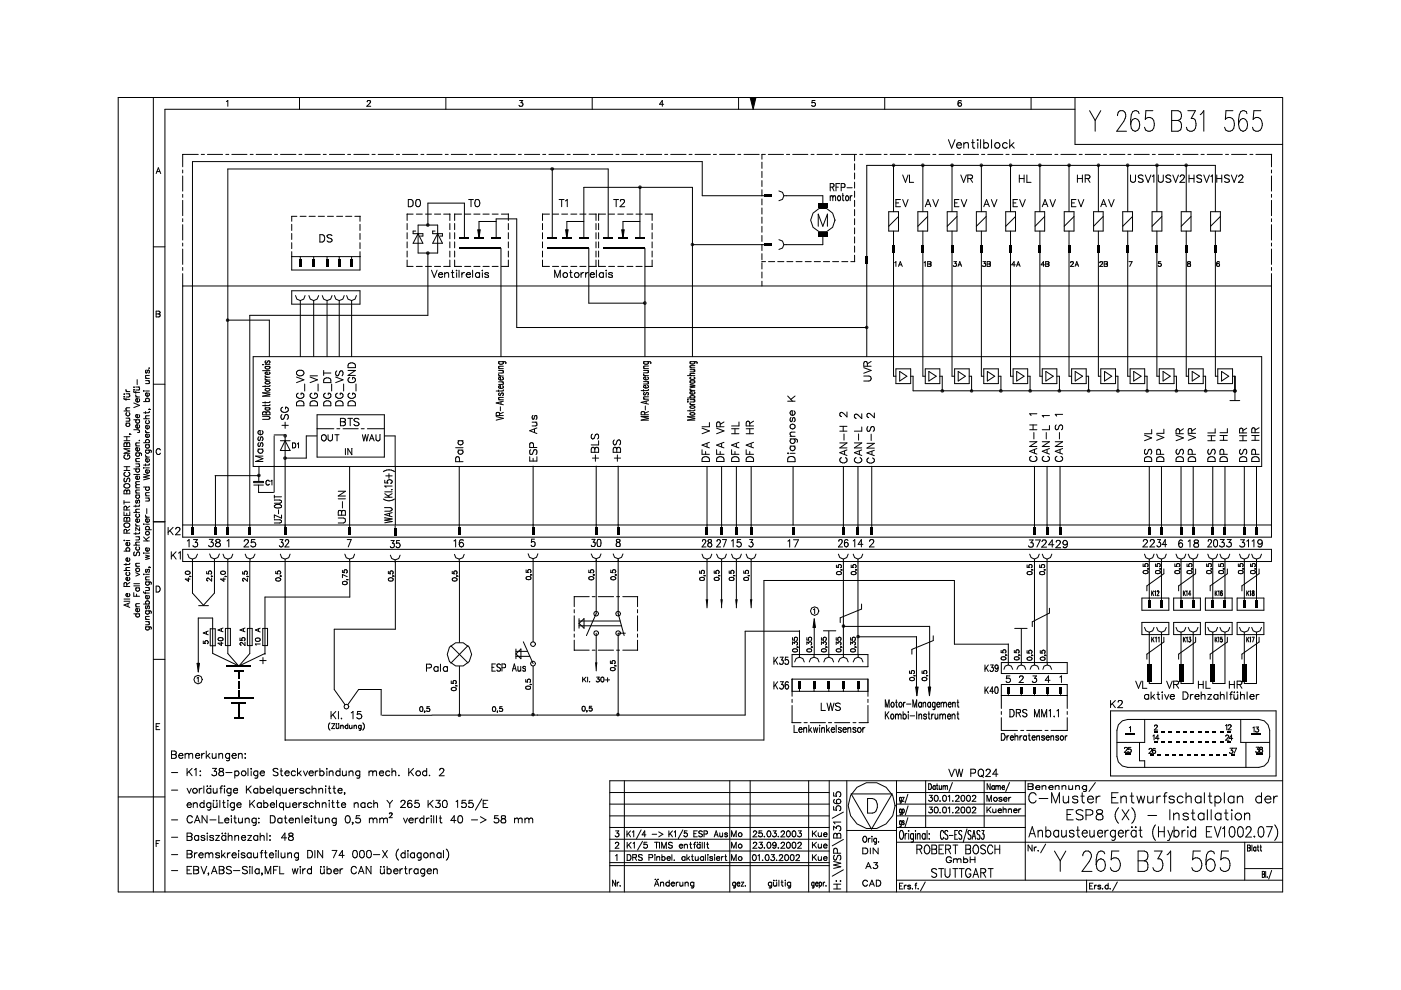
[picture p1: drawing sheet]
<svg xmlns="http://www.w3.org/2000/svg" width="297mm" height="210mm" viewBox="0 0 297 210" stroke-linecap="round" stroke-linejoin="round" font-family="sans-serif">
<g fill="none" stroke="#000" stroke-width=".21">
<path d="M25.1 20.7h246.8v168.4h-246.8zM32.5 20.7v168.4M33.1 36.8l.5-1.2 .5 1.2M33.3 36.4h.6M38.7 36v.7M38.7 37.3v3.2M42 32.7h-3.3v2.7M42.7 32.7h.6M44 32.7h3.2M47.9 32.7h.6M48 21.5l.3-.2v1.2M49.1 32.7h3.3"/>
<path d="M53 32.7h.7M54.3 32.7h3.3M58.2 32.7h.6M59.5 32.7h3.2M63.4 32.7h.6M63.5 20.7v2.5M64.6 32.7h3.3M68.5 32.7h.7M69.8 32.7h3.3M73.7 32.7h.6M75 32.7h3.2M77.9 21.6l.2-.3 .3 .1 .2 .1-.8 1h.8"/>
<path d="M78.9 32.7h.6M80.2 32.7h3.2M84 32.7h.7M85.3 32.7h3.3M89.2 32.7h.7M90.5 32.7h3.2M94.4 32.7h.6M94.5 20.7v2.5M95.7 32.7h3.2M99.6 32.7h.6M100.8 32.7h3.3M104.7 32.7h.7"/>
<path d="M106 32.7h3.3M109.9 32.7h.6M110.2 21.3h.6l-.4 .5a.4 .4 0 0 1 .5 .4 .4 .4 0 0 1-.6 .3l-.3-.2M111.2 32.7h3.2M115.1 32.7h.6M116.4 32.7h3.2M117.1 35.8v14.8M120.2 32.7h.7M121.5 32.7h3.3M125.4 32.7h.7M125.6 20.7v2.5M126.7 32.7h3.2"/>
<path d="M130.6 32.7h.6M131.9 32.7h3.2M135.7 39.7v10.9M135.8 32.7h.6M137 32.7h3.3M140.7 22.1h-.9l.6-.8v1.2M140.9 32.7h.7M142.2 32.7h3.3M146.1 32.7h.6M147.4 32.7h3.2M151.3 32.7h.6M152.6 32.7h3.2"/>
<path d="M156.4 32.7h.7M156.6 20.7v2.5M157.7 32.7h3.3M159 20.7l.7 2.5 .6-2.5M161.5 34.4v1.3M161.5 36.3v1.3M161.5 38.3v1.3M162.3 32.7h-.8v1.1M162.9 32.7h3.2M166.8 32.7h.6M168.1 32.7h3.2M172 32.7h.6"/>
<path d="M172.8 21.3h-.6l-.1 .5a.44 .44 0 0 1 .7 0 .44 .44 0 0 1-.1 .6 .44 .44 0 0 1-.6-.1M173.2 32.7h3.2M176 39.7l.7-.1v-.6l-.7-.1v1.6M176.4 39.7l.4 .8M177.1 32.7h.7M177.2 39.7h.6M178.1 38.9h-.9v1.6M178.4 39.7h.7v-.7l-.7-.1v1.6M178.4 32.7h3.2M179.6 39.8h1.1M181.2 32.7v1.4M181.2 34.7v1.3"/>
<path d="M181.2 36.7v1.2M181.2 38.6v1.3M182.3 32.7h.6M183.6 32.7h3.2M187.5 32.7h.6M187.6 20.7v2.5M188.7 32.7h3.3M189.4 35.1v9.8M191.4 37.1l.6 1.6 .5-1.6M192.6 32.7h.7M192.8 37.1v1.6h.9M193.9 32.7h3.2"/>
<path d="M195.7 35.1v9.8M197.8 32.7h.6M199.1 32.7h3.2M201.1 29.6l.7 1.8 .7-1.8M201.8 35.1v9.8M202.8 30.7v.2a.55 .55 0 0 0 .4 .5 .55 .55 0 0 0 .6-.2M202.9 30.5a.49 .49 0 0 1 .6-.3 .49 .49 0 0 1 .3 .5h-1zM202.9 32.7h.7M203.7 37.1l.6 1.6 .6-1.6M203.8 21.5l-.3-.2a.57 .57 0 0 0-.4 .8M204.3 32.7h3.2M204.3 30.6l.5-.4 .4 .1 .1 1.1"/>
<path d="M204.3 30.2v1.2M205.2 37.9l.9-.1 .1-.4-.3-.3h-.7v1.6M205.7 37.9l.5 .8M206 30.2h.6M206.2 29.6v1.5l.1 .2 .4 .1M207.2 29.7h.2zM207.3 30.2v1.2M207.9 29.6v1.8M208.1 35.1v9.8M208.1 32.7h.7M208.6 30.5a.57 .57 0 0 1 .8-.1 .57 .57 0 0 1 0 .9 .57 .57 0 0 1-.8-.1M208.6 29.6v1.8"/>
<path d="M209.4 32.7h3.2M210.2 29.6v1.8M213.3 32.7h.7M213.6 30.5a.57 .57 0 0 0-.9-.1 .57 .57 0 0 0 0 .9 .57 .57 0 0 0 .9-.1M214.1 29.6v1.8M214.2 35.1v9.8M214.4 30.7l.7 .7M214.6 32.7h3.2M215 30.2l-.9 .9M216.1 37.9h1M216.1 37.1v1.6M217.1 37.1v1.6"/>
<path d="M217.7 37.1v1.6h.9M218.5 32.7h.6M218.6 20.7v2.5M219.8 32.7h3.2M220.5 35.1v9.8M223.6 32.7h.7M224.9 32.7h3.3M226.7 35.1v9.8M227.9 20.7v9.9h44M227.9 23.2h-192.9v165.9M228.4 37.9h1.1M228.4 37.1v1.6"/>
<path d="M228.8 32.7h.6M229.5 37.1v1.6M230.1 37.9l.9-.1 .1-.4-.4-.3h-.6v1.6M230.1 32.7h3.2M230.6 37.9l.5 .8M231 23.5l1.2 2M232.2 25.5v2.3M232.9 35.1v9.8M233.4 23.5l-1.2 2M234 32.7h.6M235.3 32.7h3.2M236.9 24.5a1.08 1.08 0 0 1 .6-1h.6a1.47 1.47 0 0 1 .2 2.3l-1.5 2h2"/>
<path d="M239.1 35.1v9.8M239.1 32.7h.7M239.7 37.1v1.1l.5 .5 .3-.1 .2-.4v-1.1M240.2 25.3l.4-.2a1.41 1.41 0 0 1 1 1.4 1.41 1.41 0 0 1-1 1.3l-.4-.2a1.74 1.74 0 0 1 0-2.3zM240.5 32.7h3.2M241.5 24.1l-.2-.4-.4-.2-.7 .2-.3 .6-.2 2M242.4 37.4a.56 .56 0 0 0-.6-.3 .56 .56 0 0 0-.5 .4l.2 .2 .7 .3 .2 .2v.3l-.4 .2-.7-.2M242.8 37.1l.6 1.6 .6-1.6M244.3 32.7h.6M244.3 37.4l.3-.3v1.6M244.4 23.5h-1.4l-.2 1.8a1 1 0 0 1 1-.4 1 1 0 0 1 .8 .6 2.17 2.17 0 0 1-.3 2.1 1.01 1.01 0 0 1-1.6-.6M245.3 35.1v9.8"/>
<path d="M245.6 37.1v1.1l.2 .4 .2 .1 .4-.1 .2-.4v-1.1M245.6 32.7h3.2M248.2 37.4a.59 .59 0 0 0-.5-.3 .59 .59 0 0 0-.5 .4l.3 .3 .6 .2a.34 .34 0 0 1 0 .6l-.5 .1-.4-.2M248.4 23.5h1.4a1.1 1.1 0 0 1 .7 1 1.1 1.1 0 0 1-.7 1 1.24 1.24 0 0 1 .7 1.2 1.24 1.24 0 0 1-.7 1.1h-1.4zM248.4 25.5h1.4M248.7 37.1l.6 1.6 .6-1.6M249.5 32.7h.6M250.2 37.5l.3-.4h.3l.3 .3-.2 .5-.8 .8h1.1M250.8 32.7h3.2M251.5 35.1v9.8M251.8 23.5h1.6l-.8 1.6h.4a1.67 1.67 0 0 1-.3 2.7 .93 .93 0 0 1-1.2-.8M252.1 37.9h1.1"/>
<path d="M252.1 37.1v1.6M253.2 37.1v1.6M254.5 24.3l.7-.8v4.3M254.6 32.7h.7M254.8 37.4a.56 .56 0 0 0-.6-.3 .56 .56 0 0 0-.5 .4l.2 .2 .7 .3 .2 .5a.67 .67 0 0 1-1.1 0M255.2 37.1l.6 1.6 .6-1.6M255.9 32.7h3.3M256.7 37.4l.3-.3v1.6M258 37.9h1M258 37.1v1.6M259 37.1v1.6M259.8 32.7h.7"/>
<path d="M260.6 37.4a.55 .55 0 0 0-.5-.3 .55 .55 0 0 0-.5 .4l.1 .1 .8 .4 .1 .2-.1 .4a.69 .69 0 0 1-.9-.1M261.1 37.1l.6 1.6 .6-1.6M261.1 32.7h3.2M261.4 23.5h-1.5l-.1 1.8a1 1 0 0 1 1-.4 1 1 0 0 1 .8 .6 2.17 2.17 0 0 1-.3 2.1 1.01 1.01 0 0 1-1.7-.6M262.6 37.5l.3-.4 .5 .1 .1 .2-.2 .5-.7 .8h1M263.1 25.3l.4-.2a1.41 1.41 0 0 1 1 1.4 1.41 1.41 0 0 1-1 1.3l-.4-.2a1.62 1.62 0 0 1 0-2.3zM264.4 24.1l-.2-.4-.4-.2-.7 .2-.3 .6-.2 2M265 32.7h.6M266.3 32.7h3.3M267.3 23.5h-1.4l-.2 1.8a1 1 0 0 1 .9-.4 1 1 0 0 1 .9 .6 1.46 1.46 0 0 1-1.2 2.3l-.4-.2-.3-.6M269.6 32.7v2.7M269.6 36v.7"/>
<path d="M269.6 37.3v3.2M32.5 52.3h2.5M38.7 41.2v.6M38.7 42.5v3.2M38.7 46.4v.6M38.7 47.6v3.3M38.7 51.5v.7M38.7 52.8v3.3M38.7 56.7v.6M38.7 58v55.9h230.9v-55.9M61.8 47.6v1.3M61.8 49.5v1.3"/>
<path d="M61.8 51.4v1.3M61.8 53.4v3.8h14.5v-3.8M61.8 54.4h14.6M62.9 45.9h-1.1v1M63.6 45.9h1.3M63.7 54.5v.5M65.5 45.9h1.3M66.5 54.5v.5M67.5 45.9h1.3M67.8 49.8h.5a.84 .84 0 0 1 .6 .7 .84 .84 0 0 1-.6 .8h-.5zM69.3 54.5v.5M69.4 45.9h1.3"/>
<path d="M70.4 50l-.4-.2-.7 .2 .2 .3 .8 .4 .1 .4a.65 .65 0 0 1-1.1 0M71.4 45.9h1.2M71.9 54.5v.5M73.3 45.9h1.3M74.5 54.5v.5M75.2 45.9h1.2M76.3 45.9v1M76.3 47.6v1.3M76.3 49.5v1.3M76.3 51.4v1.3M86.3 55.1v1.4h1.3M86.3 47.4v1.3"/>
<path d="M86.3 49.3v1.3M86.3 51.3v1.2M86.3 53.2v1.3M86.6 42.3h.5a.82 .82 0 0 1 .5 .8 .82 .82 0 0 1-.5 .7h-.5zM87.6 45.4h-1.3v1.4M88.1 49h-.5v.5h2.1v.6h-.5M88.3 56.5h1.2M88.3 45.4h1.2M88.3 42.3a.52 .52 0 0 1 .8 .3l.1 .3a.68 .68 0 0 1-.6 .9 1.01 1.01 0 0 1-.3-1.5zM88.6 49.5l1.1 2.1h-2.1zM88.6 47.7h4.2v6h-4.2zM90.2 56.5h1.3"/>
<path d="M90.2 45.4h1.3M90.7 53.7v13.2h-37.7v44.9M90.7 47.7v-4.6h7.8v7.5M91.5 57.3l.6 1.5 .6-1.5M92.1 56.5h1.3M92.1 45.4h1.3M92.2 49h-.5v.5h2.1v.6h-.5M92.8 49.5l1 2.1h-2.1zM93 58.2v.2a.48 .48 0 0 0 .3 .4 .48 .48 0 0 0 .6-.2M93.2 57.9l.4-.1 .3 .4h-.9zM94.1 56.5h1.3M94.1 45.4h1.3"/>
<path d="M94.3 58.1l.4-.3 .3 .1 .1 .9M94.3 57.8v1M95.4 45.4v1.4M95.4 47.4v1.3M95.4 49.3v1.3M95.4 51.3v1.2M95.4 53.2v1.3M95.4 55.1v1.4M95.7 57.8h.5M95.9 57.3l.1 1.5h.3M96.4 55.1v1.4h1.5M96.4 47.4v1.3"/>
<path d="M96.4 49.3v1.3M96.4 51.3v1.2M96.4 53.2v1.3M96.8 57.3v.1zM96.8 57.8v1M97.3 57.3v1.5M97.9 45.4h-1.5v1.4M97.9 57.8v1M98.5 56.5h1.3M98.5 45.4h1.3M98.5 57.8l-.4 .1-.2 .3M98.8 58.2v.2a.48 .48 0 0 0 .4 .4 .48 .48 0 0 0 .5-.2"/>
<path d="M98.9 58a.49 .49 0 0 1 .8-.1v.3h-.9zM99.4 42.3h1M99.9 42.3v1.5M100.2 57.3v1.5M100.5 56.5h1.3M100.5 45.4h1.3M100.9 42.3a.58 .58 0 0 1 .7 .3 .71 .71 0 0 1 .1 .9 .71 .71 0 0 1-.8 .2l-.2-.5zM101.3 48.7h.5l-.2 1.9zM101.7 58a.5 .5 0 0 0-.7-.1 .5 .5 0 0 0 0 .8 .5 .5 0 0 0 .7-.1M101.7 57.8v1M102.2 57.4h.1zM102.3 57.8v1"/>
<path d="M102.4 56.5h1.3M102.4 45.4h1.3M103.6 58l-.3-.2-.5 .2 .1 .2 .6 .2v.4h-.6l-.1-.2M104.4 56.5h1.2M104.4 45.4h1.2M105.2 50.6v-4.2h4.4v23h74.2M105.2 47h-3.6v3.6M106.2 52.6v23M106.3 56.5h1.5M106.3 45.4h1.5M107.8 45.4v1.4M107.8 47.4v1.3"/>
<path d="M107.8 49.3v1.3M107.8 51.3v1.2M107.8 53.2v1.3M107.8 55.1v1.4M115 55.1v1.4h1.5M115 47.4v1.3M115 49.3v1.3M115 51.3v1.2M115 53.2v1.3M116.5 45.4h-1.5v1.4M117.1 56.5h1.3M117.1 45.4h1.3"/>
<path d="M117.6 58.8v-1.5l.6 1.5 .6-1.5v1.5M118.5 42.3h1.1M119.1 56.5h1.3M119.1 45.4h1.3M119.1 42.3v1.5M119.9 42.6l.4-.3v1.5M119.9 48.7h.5l-.2 1.9zM120.8 57.8h.5M121 57.3v1.2l.1 .3h.3M121 56.5h1.3M121 45.4h1.3M122.9 56.5h1.3"/>
<path d="M122.9 45.4h1.3M123.2 57.8v1M123.8 50.6v-10.9h23v35.9M123.8 47h-3.6v3.6M123.8 57.8l-.4 .1-.2 .3M124.2 57.8v1M124.8 57.8l-.4 .1-.2 .3M124.8 52.6v11.7h11.9M124.9 56.5h1.5M124.9 45.4h1.5M125.1 58.2v.2a.48 .48 0 0 0 .4 .4 .48 .48 0 0 0 .5-.2M125.2 58l.5-.2 .3 .4h-.9z"/>
<path d="M126.4 45.4v1.4M126.4 47.4v1.3M126.4 49.3v1.3M126.4 51.3v1.2M126.4 53.2v1.3M126.4 55.1v1.4M126.4 57.3v1.5M126.9 55.1v1.4h1.5M126.9 47.4v1.3M126.9 49.3v1.3M126.9 51.3v1.2M126.9 53.2v1.3"/>
<path d="M127.9 58a.5 .5 0 0 0-.7-.1 .5 .5 0 0 0 0 .8 .5 .5 0 0 0 .7-.1M127.9 57.8v1M128.4 45.4h-1.5v1.4M128.4 57.4h.2zM128.5 57.8v1M128.9 50.6v-14.8h-80.6v76M129 56.5h1.3M129 45.4h1.3M129.8 58v-.1a.54 .54 0 0 0-.8 .1l.8 .5v.3h-.3h-.4l-.1-.2M130.1 42.3h1M130.6 42.3v1.5M131 56.5h1.2"/>
<path d="M131 45.4h1.2M131.5 42.6l.2-.3h.4l.3 .4-1 1.1h1.1M131.8 48.7h.5l-.2 1.9zM132.9 56.5h1.3M132.9 45.4h1.3M134.8 56.5h1.3M134.8 45.4h1.3M135.7 47h-3.6v3.6M136.7 52.6v23M136.8 56.5h1.5M136.8 45.4h1.5M138.3 45.4v1.4"/>
<path d="M138.3 47.4v1.3M138.3 49.3v1.3M138.3 51.3v1.2M138.3 53.2v1.3M138.3 55.1v1.4M146.8 51.9h15.3M161.5 55.5h.8M161.5 40.2v1.3M161.5 42.2v1.2M161.5 44.1v1.3M161.5 46v1.3M161.5 48v1.2"/>
<path d="M161.5 49.9v1.3M161.5 51.9v1.2M161.5 53.8v1.3M161.5 55.7v1.3M161.5 57.7v1.2M161.5 59.6v1M162.1 41.5h-13.2v-7.2h-108.1v77.5M162.9 55.5h1.4M164.9 55.5h1.3M165.1 40.5l.8 .3 .3 .7-.3 .8-.8 .3M165.1 50.8l.8 .3 .3 .8-.3 .7-.8 .3M166.2 41.5h8.3v1.6"/>
<path d="M166.8 55.5h1.3M168.8 55.5h1.3M170.7 55.5h1.3M172.6 55.5h1.3M173.5 48v-2.6l1 2.6 .9-2.6v2.6M174.5 50.3v1.6h-8.3M174.6 55.5h1.3M176 41.8l.3-.3 .2 .1 .1 .2M176 41.5v1.1M176.5 55.5h1.3M176.6 41.8l.2-.3 .3 .1 .1 1M176.6 41.8v.8"/>
<path d="M177.7 41.6a.51 .51 0 0 1 .6 .4 .51 .51 0 0 1-.3 .6l-.3-.1-.2-.4zM178.5 55.5h1.2M178.6 41.5h.3M178.7 41v1.3l.2 .3M179.4 41.6a.51 .51 0 0 1 .6 .4 .51 .51 0 0 1-.3 .6l-.4-.3zM180.3 41.5v1.1M180.4 55.5h.8M180.7 41.5a.38 .38 0 0 0-.4 .5M181.2 40.5v1.3M181.2 42.5v1.3M181.2 44.4v1.3M181.2 46.4v1.2"/>
<path d="M181.2 48.3v1.3M181.2 50.2v1.3M181.2 52.2v1.3M181.2 54.1v1.4M188.4 44.9h2.1v4.1h-2.1zM189.4 49v30.8h.5M189.7 55.7l.2-.2v1M189.9 43h.6M190.5 45.9l-2.1 2.1M190.5 56.5l.4-1 .4 1M190.6 56.1h.5M190.9 42.3h-1v1.5h1"/>
<path d="M191.4 42.3l.6 1.5 .5-1.5M194.6 44.9h2.1v4.1h-2.1zM195.7 49v30.8h.5M195.9 55.7l.3-.2v1M196.2 43.8l.6-1.5 .6 1.5M196.4 43.3h.7M196.7 45.9l-2.1 2.1M196.7 55.5l.7 .1v.3l-.3 .1 .3 .1v.3l-.7 .1zM196.7 56h.4M197.8 42.3l.6 1.5 .6-1.5M200.8 44.9h2.1v4.1h-2.1zM201.8 49v30.8h.6"/>
<path d="M202.2 55.5h.6l-.3 .4a.35 .35 0 0 1 .3 .4 .35 .35 0 0 1-.6 .1l-.1-.1M202.4 43h.5M202.9 45.9l-2.1 2.1M203.1 56.5l.4-1 .4 1M203.2 56.1h.6M203.3 42.3h-.9v1.5h.9M203.8 42.3l.6 1.5 .6-1.5M207 44.9h2.1v4.1h-2.1zM208.1 49v30.8h.5M208.4 55.5h.6l-.3 .4a.35 .35 0 0 1 .2 .5 .35 .35 0 0 1-.6-.1M208.6 43.8l.6-1.5 .6 1.5M208.8 43.3h.7"/>
<path d="M209.1 45.9l-2.1 2.1M209.3 55.5l.6 .1 .1 .2-.2 .2 .2 .1-.1 .3-.6 .1zM209.3 56h.5M210.2 42.3l.6 1.5 .6-1.5M213.2 44.9h2.1v4.1h-2.1zM214.2 49v30.8h.6M214.8 43h.6M215.3 56.1h-.8l.5-.6v1M215.3 45.9l-2.1 2.1M215.5 56.5l.4-1 .4 1M215.6 56.1h.6M215.7 42.3h-.9v1.5h.9"/>
<path d="M216.2 42.3l.6 1.5 .6-1.5M219.5 44.9h2v4.1h-2zM220.5 49v30.8h.5M221 43.8l.6-1.5 .6 1.5M221.2 43.3h.8M221.4 56.1h-.7l.5-.6v1M221.5 45.9l-2 2.1M221.7 55.5h.5l.2 .2-.2 .3 .2 .1-.1 .3-.6 .1zM221.7 56h.5M222.6 42.3l.6 1.5 .6-1.5M225.6 44.9h2.1v4.1h-2.1zM226.7 49v30.8h.5"/>
<path d="M227 55.7l.1-.2h.3l.2 .3-.7 .7h.7M227 55.7h.1M227.2 43h.6M227.7 45.9l-2.1 2.1M227.9 56.5l.4-1 .4 1M228 56.1h.6M228.1 42.3h-.9v1.5h.9M228.6 42.3l.6 1.5 .6-1.5M231.9 44.9h2v4.1h-2zM232.9 49v30.8h.5M233.2 55.7l.4-.2 .2 .3-.7 .7h.7M233.2 55.7h.1"/>
<path d="M233.4 43.8l.6-1.5 .6 1.5M233.6 43.3h.8M233.9 45.9l-2 2.1M234.1 55.5l.7 .1v.3l-.2 .1 .2 .1v.3l-.7 .1zM234.1 56h.5M235 42.3l.6 1.5 .6-1.5M238 44.9h2.1v4.1h-2.1zM239.1 49v30.8h.5M239.4 55.5h.6l-.5 1M240.1 45.9l-2.1 2.1M244.3 44.9h2v4.1h-2zM245.3 49v30.8h.5"/>
<path d="M246.1 55.5h-.4l-.1 .4 .4-.1 .3 .3a.39 .39 0 0 1-.3 .4 .39 .39 0 0 1-.5-.2M246.3 45.9l-2 2.1M250.4 44.9h2.1v4.1h-2.1zM251.5 49v30.8h.5M251.8 55.5v.3l.6 .3a.32 .32 0 0 1-.4 .4 .32 .32 0 0 1-.1-.5l.4-.2 .1-.2-.2-.1zM252.5 45.9l-2.1 2.1M256.7 44.9h2v4.1h-2zM257.7 49v30.8h.5M257.7 44.9v-9.8h-73.9v40.5M258.5 55.6l-.1-.1h-.3l-.2 .6M258.7 45.9l-2 2.1M269.6 41.2v.6"/>
<path d="M269.6 42.5v3.2M269.6 46.4v.6M269.6 47.6v3.3M269.6 51.5v.7M269.6 52.8v3.3M269.6 56.7v.6M31 78.5l-.1 .2v.4h.2l.1-.5 .3-.1 .2 .2-.2 .4M31.6 78v.1l-.1-.1M31.7 79.6h-.8v.3l.2 .3M33.1 66h.7l.2 .3-.3 .3 .3 .2-.2 .4h-.7zM33.1 66.6h.6M38.7 60.6h230.9"/>
<path d="M48.3 67.9h8.8v7.7M53.7 75.6h213.8v23.3h-213.8zM55.7 78.6h1.5M55.7 77.3h.1zM56.2 79.6l.1 .3 .3 .1M56.2 80h1M56.2 77.7h1M56.2 77.3h1M56.3 79l.3-.1v.5l-.3-.1zM56.4 76.5l-.1 .1v.4h.3l.1-.4 .3-.1 .2 .2-.2 .3M56.4 77.7l-.2 .2a.53 .53 0 0 0 .5 .4 .53 .53 0 0 0 .5-.4l-.2-.2M57 78.9l.2 .3-.6 .2"/>
<path d="M61.8 61.7h14.5v2.8h-14.5zM62.7 62.7l.2 .7 .8 .3 .7-.3 .3-.7M62.9 79.9l1.5 .6-1.5 .6M62.9 78.8a.76 .76 0 0 1 1-.3 .76 .76 0 0 1 .4 .9 .77 .77 0 0 1-.9 .3 .77 .77 0 0 1-.5-.9zM63.7 63.7v11.9M65.5 62.7l.3 .7 .7 .3 .7-.3 .4-.7M65.7 79.7h1.6M65.7 79.9l1.6 .6-1.6 .6M66.5 63.7v11.9M68.3 62.7l.3 .7 .7 .3 .8-.3 .3-.7M68.6 79.1h1.5M68.6 78.5v1.1"/>
<path d="M69.3 63.7v11.9M70.9 62.7l.3 .7 .7 .3 .8-.3 .3-.7M71.2 79.9l1.5 .6-1.5 .6M71.4 78.6a.59 .59 0 0 0-.3 .6 .59 .59 0 0 0 .4 .5l.8-1.1h.2l.2 .4-.2 .7M71.9 63.7v11.9M73.5 62.7l.3 .7 .7 .3 .8-.3 .3-.7M73.8 78.5h1.6l-1.6 1.1h1.6M74 77.1a.86 .86 0 0 1 1-.1 .86 .86 0 0 1 .4 .9h-1.6v-.5zM74.5 63.7v11.9M105.7 78.2h1M105.7 78.5h1M105.7 76.7h1.4l.2 .1-.1 .3"/>
<path d="M105.7 79.3v.2l.4 .2M105.7 79.7h1M105.9 76.7l-.1 .1a.48 .48 0 0 0 .3 .5 .48 .48 0 0 0 .6-.3l-.2-.3M106.4 78.5l.3 .2v.4h-1M106.5 80l.2 .2v.2l-.6 .2M106.7 77.7h-.9l-.1 .2 .3 .3M136.4 78.2h1.1M136.4 79.3l.1 .2 .4 .1M136.4 79.6h1.1M136.4 78.5h1.1M136.4 76.7h1.5l.1 .1-.1 .3M136.7 76.7l-.3 .1a.56 .56 0 0 0 .6 .4 .56 .56 0 0 0 .5-.4l-.2-.1"/>
<path d="M137.2 78.5l.3 .3-.1 .2-1 .1M137.3 79.9l.2 .4-.2 .2h-.4M137.5 77.6l-1 .1-.1 .2 .3 .3M145.8 79.6h1.5M146.3 76.7h1.4l.1 .1-.1 .3M146.3 78.4h1M146.3 78h1M146.5 76.7l-.2 .1a.51 .51 0 0 0 .4 .5 .51 .51 0 0 0 .6-.3l-.2-.3M146.5 79.9l-.2 .1a.51 .51 0 0 0 .4 .5 .51 .51 0 0 0 .6-.3l-.2-.3M147 78.4l.3 .2-.1 .2h-.9M147.3 77.5l-1 .1v.3l.3 .1M147.3 79.2h-1v.3l.3 .1"/>
<path d="M183.1 79.7h1.1a.53 .53 0 0 1 .5 .6 .53 .53 0 0 1-.5 .5h-1.1M183.1 77.9l1.6 .6-1.6 .6M183.9 77.7l-.1-.9-.2-.2-.4 .2-.1 .9h1.6M184.7 76.6l-.8 .5M189.9 78.2h3.2v3.1h-3.2zM190.8 78.8l1.5 1-1.5 1zM193.1 79.8h.5v3.1h68.2M196.2 78.2h3.1v3.1h-3.1zM196.9 78.8l1.6 1-1.6 1zM199.3 79.8h.5v3.1M202.4 78.2h3.1v3.1h-3.1zM203.2 78.8l1.5 1-1.5 1z"/>
<path d="M205.5 79.8h.5v3.1M208.6 78.2h3.1v3.1h-3.1zM209.3 78.8l1.6 1-1.6 1zM211.7 79.8h.5v3.1M214.8 78.2h3.1v3.1h-3.1zM215.6 78.8l1.5 1-1.5 1zM217.9 79.8h.5v3.1M221 78.2h3.1v3.1h-3.1zM221.7 78.8l1.6 1-1.6 1zM224.1 79.8h.5v3.1M227.2 78.2h3.1v3.1h-3.1zM228 78.8l1.5 1-1.5 1z"/>
<path d="M230.3 79.8h.5v3.1M233.4 78.2h3.1v3.1h-3.1zM234.2 78.8l1.5 1-1.5 1zM236.5 79.8h.5v3.1M239.6 78.2h3.1v3.1h-3.1zM240.4 78.8l1.5 1-1.5 1zM242.7 79.8h.5v3.1M245.8 78.2h3.1v3.1h-3.1zM246.6 78.8l1.5 1-1.5 1zM248.9 79.8h.5v3.1M252 78.2h3.1v3.1h-3.1zM252.8 78.8l1.5 1-1.5 1z"/>
<path d="M255.1 79.8h.5v3.1M258.2 78.2h3.1v3.1h-3.1zM259 78.8l1.5 1-1.5 1zM261.3 79.8h.5v5.1M26.3 93.4h1.2M26.3 84.4v.2l1.2 .1M26.3 99.8h1.2M26.3 98.9h1.2M26.3 92.6h1.2M26.3 87.1h1.2M26.3 84.1h.1zM26.3 94l.5-.1 .1 .3 .1-.3h.4l.1 .8h-1.2z"/>
<path d="M26.3 83.5v.1zM26.6 96.4a.46 .46 0 0 0-.3 .6 .46 .46 0 0 0 .5 .3h.3a.45 .45 0 0 0 .4-.4 .45 .45 0 0 0-.4-.5v.3M26.7 83h.8M26.7 88.7h.8M26.7 82.6l.1 .3 .3 .1M26.7 84.5v.4M26.7 89.7h.8M26.7 83.5h.8M26.9 89.7a.4 .4 0 0 0-.1 .6 .4 .4 0 0 0 .6 0 .4 .4 0 0 0-.1-.6M26.9 87.5a.4 .4 0 0 0-.1 .6 .4 .4 0 0 0 .6 0 .4 .4 0 0 0-.1-.6M26.9 92.6v.8M26.9 94.2v.5"/>
<path d="M26.9 98.9v.9M27.3 88.7l.2 .3v.3h-.8M27.3 83.5l.2 .3v.3l-.8 .1M27.5 92v.1zM27.5 92l.3 .1M27.5 86.5h-.7l-.1 .3 .2 .3M27.5 95.1h-1.2l1.2 .5-1.2 .5h1.2M28.4 82.9v.3h.2h1M28.4 91.1l1.1 .1v.4l-.3 .1M28.4 99.4h1.2M28.4 89h1.2M28.4 85.4l1.2 .6-1.2 .4"/>
<path d="M28.4 82.6v.1zM28.4 82.1h.1M28.8 97.9h.8M28.8 94.5h.8M28.8 84.2h.8M28.8 83v.4M28.8 83.7v.3l.3 .2M28.8 98.4h.8M28.8 96h.9l.3 .2v.4M28.8 82.1h.8M28.9 87.9h.2v.7l-.3-.2zM28.9 95l.2-.1v.7l-.3-.3z"/>
<path d="M28.9 84.6l.2-.1v.7l-.3-.1zM28.9 90.1h.2v.7l-.3-.2zM29 89a.4 .4 0 0 0-.1 .6 .4 .4 0 0 0 .6 0 .4 .4 0 0 0-.1-.6M29 99.4a.4 .4 0 0 0-.1 .6 .4 .4 0 0 0 .6 0 .4 .4 0 0 0-.1-.6M29 96a.4 .4 0 0 0-.1 .6 .4 .4 0 0 0 .6 0 .4 .4 0 0 0-.1-.6M29.1 80.5v1M29.4 82.1l.2 .3-.1 .2-.7 .1M29.4 98.4l.2 .3-.1 .2-.7 .1M29.4 90.1l.2 .2-.1 .3-.4 .2M29.4 84.5l.2 .3-.1 .3-.4 .1M29.4 87.9l.2 .2-.1 .3-.4 .2M29.4 94.9l.2 .4-.5 .3"/>
<path d="M29.5 93.3v.1M29.6 93.9l-.8 .1v.2l.2 .3M29.6 97.2l-.8 .1v.3l.2 .3M30.4 93.9h1.3M30.4 88.8h1.3M30.4 85.1h1.3M30.6 99.2h.1M30.5 82.8v.1zM30.9 80.7h.8M30.9 82.9h.8M30.9 95.4l1.1 .1 .1 .1-.1 .3M30.9 96.9h.8"/>
<path d="M30.9 91.7h.8M30.9 87.3v.4M30.9 91.2v.3l.3 .2M30.9 96.4v.3l.3 .2M30.9 98.4v.4M30.9 99.2h.8M30.9 94.3h.8M30.9 80.2h.8M30.9 83.4l.3-.1v.7l-.3-.2zM30.9 92.2l.3-.2v.8l-.3-.2zM30.9 97.3h.3v.7l-.3-.3zM30.9 99.7l.3-.1v.7l-.3-.3z"/>
<path d="M30.9 90.3l.3-.1v.7l-.3-.3zM31 94.3a.4 .4 0 0 0 0 .6 .4 .4 0 0 0 .6 0 .4 .4 0 0 0-.1-.6M31 95.4a.38 .38 0 0 0 0 .6 .38 .38 0 0 0 .5 0 .38 .38 0 0 0 0-.6M31 85.1a.4 .4 0 0 1 0-.5 .4 .4 0 0 1 .6 0 .4 .4 0 0 1-.1 .5M31 93.9a.38 .38 0 0 1 0-.6 .38 .38 0 0 1 .5 0 .38 .38 0 0 1 0 .6M31 89.2a.38 .38 0 0 0 0 .5 .38 .38 0 0 0 .5 0 .38 .38 0 0 0 0-.5M31.4 80.7l.2 .2v.4h-.7M31.5 83.3l.2 .2-.1 .3-.4 .2M31.5 90.2l.2 .4-.5 .3M31.5 97.3l.2 .4-.5 .3M31.5 92l.2 .3-.1 .3-.4 .2M31.5 99.6l.2 .4-.5 .3"/>
<path d="M31.6 86.8h.3M31.6 86.8h.1M31.7 88.2h-.8v.3l.2 .3M31.7 87.2l-.3 .3h-1M31.7 98.3l-.1 .3h-1.2M31.7 86.8h-.1M32.5 81.5h2.5M34 95.4a.46 .46 0 0 0-.5-.3 .46 .46 0 0 0-.4 .5v.3a.46 .46 0 0 0 .4 .5 .46 .46 0 0 0 .5-.3M54.7 95.2h1.1M54.8 91.5l.4-.2v.9a.47 .47 0 0 1-.4-.7zM54.9 98.9v2h-9.3M54.9 93.9a.39 .39 0 0 0-.2 .4 .39 .39 0 0 0 .4 .3l.2-.6 .2-.1a.47 .47 0 0 1 0 .8"/>
<path d="M54.9 92.6a.44 .44 0 0 0-.2 .4 .44 .44 0 0 0 .2 .4l.3-.2 .1-.5h.4a.54 .54 0 0 1-.2 .7M54.9 95.2a.5 .5 0 0 0 0 .8 .5 .5 0 0 0 .7 0 .5 .5 0 0 0-.1-.8M55.5 91.3l.3 .3a.51 .51 0 0 1-.6 .6M55.7 88.3h1.1l.4 .3-.2 .3h-1.3M55.8 96.7h-1.6l1.6 .6-1.6 .5h1.6M55.8 87.4l.3-.1 .3 .2 .3-.2h.4l.1 .6h-1.5zM56.2 86.5h1M56.2 80.2l.1 .2 .3 .2M56.2 81.8v.3M56.2 85.2v.3M56.2 85.8v.3M56.2 80.6h1"/>
<path d="M56.3 81a.48 .48 0 0 1 .5-.2 .48 .48 0 0 1 .3 .5 .49 .49 0 0 1-.5 .2 .49 .49 0 0 1-.3-.5zM56.3 82.5l.3-.1 .5 .1a.48 .48 0 0 1-.3 .5 .48 .48 0 0 1-.6-.3zM56.4 86.5h-.1a.51 .51 0 0 0 .4 .5 .51 .51 0 0 0 .5-.2l-.2-.3M56.4 87.5v.4M57.2 81.7l-.3 .2h-1.2M57.2 85.1l-.3 .3h-1.2M57.2 85.8l-.3 .2h-1.2M57.2 83.3h-1.5l1.5 .4-1.5 .3h1.5M58.1 92.4v12M58.1 92.2h2.5M59.4 93.4h2.1M59.8 90.2h1.3"/>
<path d="M59.8 87.9a.58 .58 0 0 0-.3 .6 .58 .58 0 0 0 .4 .4l.3-.1 .3-.8 .4-.1a.6 .6 0 0 1 0 1M59.9 86.3a.56 .56 0 0 0-.3 .7 .56 .56 0 0 0 .6 .4h.3a.55 .55 0 0 0 .6-.5 .55 .55 0 0 0-.6-.6v.4M60.5 89.5v1.3M60.5 92.6v19.2M60.5 93.4l1 2.1h-2.1zM62 93.9h.4a.57 .57 0 0 1 .3 .5 .57 .57 0 0 1-.3 .6h-.4zM62.9 85.3a.87 .87 0 0 1 1.5 .2v.5h-1.5zM63 94.1l.3-.2v1.1M63.2 83.4a.56 .56 0 0 0-.3 .6 .56 .56 0 0 0 .6 .5h.3a.55 .55 0 0 0 .6-.6 .55 .55 0 0 0-.6-.5v.3M64.6 81.4v1.5M66 85.1l.3-.1 .8 .1 .2 .4v.5h-1.6v-.5zM66.1 83.4a.56 .56 0 0 0-.4 .6 .56 .56 0 0 0 .6 .5h.4a.55 .55 0 0 0 .6-.6 .55 .55 0 0 0-.6-.5v.3"/>
<path d="M67.2 92.4h-2.3v4.7h-4.4M67.2 90.9h3.6M67.2 87.9h14.3v9h-14.3zM67.4 81.4v1.5M68.3 92.3a.62 .62 0 0 1 .9 .2 .62 .62 0 0 1-.3 .9 .63 .63 0 0 1-.7-.3 .63 .63 0 0 1 .1-.8zM68.8 85.1l.4-.1 .7 .1 .2 .2v.7h-1.5v-.5zM68.8 80.2l.4-.1 .7 .1 .2 .2v.7h-1.5v-.5zM69 83.4a.56 .56 0 0 0-.4 .6 .56 .56 0 0 0 .6 .5h.4a.55 .55 0 0 0 .6-.6 .55 .55 0 0 0-.6-.5v.3M69.6 92.2v.9l.3 .4 .4-.1 .2-.3v-.9M70.3 81.4v1.5M71 92.2h.9M71.2 85.3a.87 .87 0 0 1 1.5 .2v.5h-1.5z"/>
<path d="M71.4 90.9h.7M71.5 92.2v1.3M71.5 83.4a.56 .56 0 0 0-.3 .6 .56 .56 0 0 0 .6 .5h.3a.55 .55 0 0 0 .6-.6 .55 .55 0 0 0-.6-.5v.3M72.2 88.7l1 .1v.3l-.3 .3 .3 .3-.1 .5-.9 .1zM72.2 89.4h.7M72.7 90.9h3.2M72.9 81.4v1.5M73.2 95.1v1.3M73.7 88.7h1.1M74 85.1l.4-.1 .6 .1 .4 .4v.5h-1.6v-.5zM74.1 98.9v12.9M74.2 80a.56 .56 0 0 0-.4 .7 .56 .56 0 0 0 .6 .4h.4a.55 .55 0 0 0 .6-.5 .55 .55 0 0 0-.6-.6v.4"/>
<path d="M74.2 83.4a.56 .56 0 0 0-.4 .6 .56 .56 0 0 0 .6 .5h.4a.55 .55 0 0 0 .6-.6 .55 .55 0 0 0-.6-.5v.3M74.3 88.7v1.6M74.6 95.1v1.3l-.9-1.3v1.3M75.5 81.4v1.5M76.1 88.9l-.4-.2-.6 .2 .1 .4 .8 .4 .1 .3a.65 .65 0 0 1-1 0M76.6 90.9h.6M76.8 92.2l.3 1.3 .4-1.3 .3 1.3 .3-1.3M77.9 90.9h3.5M78.3 93.5l.5-1.3 .5 1.3M78.5 93h.6M79.7 92.2l.1 1.1 .3 .2 .4-.2 .1-1.1M81.5 92.4h2.3v18.9"/>
<path d="M96.6 94.9h1.6M97.1 93.4h1.1M97.1 95.4h1.1M97.3 95.4a.49 .49 0 0 0 0 .8 .49 .49 0 0 0 .7 0 .49 .49 0 0 0-.1-.8M97.3 93.4a.49 .49 0 0 0 0 .8 .49 .49 0 0 0 .7 0 .49 .49 0 0 0-.1-.8M97.4 98.9v12.9M97.4 97.9l-.1-1h-.6l-.1 1h1.6M105.2 88.3l1.5 .4-1.5 .4M105.7 81h1M105.7 84.8h1M105.7 82l.4-.2v.6l-.3-.2zM105.7 82.7v.3"/>
<path d="M105.8 80.1l.3-.1v.6l-.4-.3zM105.9 88.1l-.1-.6h-.6v.6h1.5M105.9 83.3l-.2 .2 .2 .4 .4-.5h.4v.3l-.2 .2M106.1 86.2v.9M106.2 85.2v.5M106.4 81l.3 .1v.4h-1M106.5 81.8l.2 .2v.2l-.6 .2M106.7 87.4l-.8 .4M106.7 85.1l-1.5 .3 1.5 .4M106.7 84.3h-.9l-.1 .3 .3 .2M106.7 82.6v.3h-1.5M112.3 96.8v1h1.5v-1"/>
<path d="M112.5 95.3l-.2 .4 .1 .5 .1 .2 .4-.2 .3-.8 .6 .1v.7l-.2 .2M112.8 89.5h1M113 88.1l-.1 .1a.54 .54 0 0 0 .1 .7l.5-.8 .3 .1v.2v.4l-.2 .1M113 97.2v.6M113 98.8v12.9M113.1 94.9l-.1-.9-.2-.1-.4 .1-.1 .9h1.5M113.3 91v.7M113.5 89.5l.3 .2v.5l-1 .1M113.8 90.7l-1.5 .6 1.5 .6M125.5 94.9l.3-.1 .3 .4 .3-.4 .4 .1 .1 1h-1.6v-.7zM125.6 92a.55 .55 0 0 0-.3 .6 .55 .55 0 0 0 .4 .5l.2-.2 .3-.7 .3-.2 .3 .2a.69 .69 0 0 1-.1 .9M125.6 97.1h1.3"/>
<path d="M126.1 95.2v.7M126.2 96.4v1.4M126.4 98.8v13M126.9 93.4v.9h-1.6M130.2 94.9l.3-.1 .3 .4a.4 .4 0 0 1 .4-.4 .4 .4 0 0 1 .4 .4v.7h-1.6v-.7zM130.3 93.3a.59 .59 0 0 0-.3 .5 .59 .59 0 0 0 .4 .5l.7-1h.3l.2 .4-.2 .6M130.3 97.1h1.3M130.8 95.2v.7M130.9 96.4v1.4M131.1 98.8v13M136.4 81.9l.5-.2v.6l-.4-.2zM136.4 84.6h1.1"/>
<path d="M136.4 82.6v.3M136.4 80.9h1.1M136.5 80l.4-.1v.6l-.5-.2zM136.7 87.9l-.1-.6h-.6l-.1 .6h1.6M136.7 83.2l-.3 .2 .1 .3h.3l.2-.4 .3-.1 .2 .2-.2 .3M136.8 86.1v.8M137 85.1v.5M137.2 80.9l.3 .2-.1 .3h-1M137.3 81.7l.2 .4-.6 .2M137.5 88.3h-1.6l1.6 .4-1.6 .4h1.6M137.5 87.3l-.8 .3M137.5 84.9l-1.6 .4 1.6 .4"/>
<path d="M137.5 84.1l-1 .1-.1 .2 .3 .2M137.5 82.6l-.3 .2h-1.3M145.8 85.2h.1zM145.8 84.8h.1zM145.8 84.4h1.5M146.3 82.8h1M146.3 82.4v.2l.4 .2M146.3 85.4v.3l.4 .1M146.3 86.9v.3M146.3 85.8h1M146.3 84.7h1M146.3 81.5l1 .2-1 .2 1 .2-1 .1"/>
<path d="M146.3 80.7h1M146.3 87.6l.6-.1 .4 .2a.55 .55 0 0 1-.5 .3 .55 .55 0 0 1-.5-.3zM146.3 86.2l.6-.2 .4 .2a.55 .55 0 0 1-.5 .4 .55 .55 0 0 1-.5-.4zM146.3 83.1l.4-.1v.6l-.4-.1zM146.5 80.7l-.2 .1a.51 .51 0 0 0 .4 .5 .51 .51 0 0 0 .6-.3l-.2-.3M146.5 84.4l-.2-.1a.51 .51 0 0 1 .4-.5 .51 .51 0 0 1 .6 .3l-.2 .3M147 84.7l.3 .2-.1 .3h-.9M147.1 83l.2 .4-.6 .2M147.3 86.9l-.3 .2h-1.2M147.3 88.4h-1.5l1.5 .3-1.5 .4h1.5M148.8 95.3v1h1.6M148.8 90.8l1.6 .6-1.6 .6"/>
<path d="M149.1 97a.86 .86 0 0 1 .9-.1 .86 .86 0 0 1 .4 .9h-1.6v-.5zM149.6 95.7v.6M149.9 94v.8M149.9 98.9v12.9M150.4 89.6v.9h-1.6M150.4 93.8l-1.6 .6 1.6 .6M151.9 95.3v1h1.6M151.9 90.8l1.6 .6-1.6 .6M152.2 97l.3-.2 .8 .2 .2 .3v.5h-1.6v-.5zM152.7 90.5l-.1-.9-.5-.1-.2 .3v.7h1.6M152.7 95.7v.6M153 94v.8"/>
<path d="M153 98.9v12.9M153.5 93.8l-1.6 .6 1.6 .6M153.5 89.5l-.8 .5M155.1 95.3v1h1.6M155.1 92h1.6M155.1 90.9h1.6M155.3 97a.86 .86 0 0 1 1-.1 .86 .86 0 0 1 .4 .9h-1.6v-.5zM155.8 90.9v1.1M155.8 95.7v.6M156.1 94v.8M156.1 98.9v12.9M156.7 89.5v.8h-1.6"/>
<path d="M156.7 93.8l-1.6 .6 1.6 .6M158.2 95.3v1h1.6M158.2 92h1.6M158.2 90.9h1.6M158.3 97.1a.87 .87 0 0 1 1.5 .2v.5h-1.6zM159 90.3l-.1-.8-.4-.2-.3 .4v.6h1.6M159 90.9v1.1M159 95.7v.6M159.3 94v.8M159.3 98.9v12.9M159.8 93.8l-1.6 .6 1.6 .6M159.8 89.3l-.8 .5"/>
<path d="M167 96.1h.1zM167 85.1h1.6M167 84l1 1.1M167.2 96.9l.4-.1 .7 .1 .3 .4v.6h-1.6v-.6zM167.5 96.1h1.1M167.5 94.6h1.1M167.5 93.1h1.4l.2 .3-.1 .4M167.5 92.5h1.1M167.6 87.3l.4-.2v1l-.3-.1-.2-.4zM167.7 88.5l-.1 .1a.58 .58 0 0 0 .1 .8l.3-.2 .1-.6 .2-.1a.51 .51 0 0 1 0 .9M167.7 93.1a.53 .53 0 0 0-.1 .8 .53 .53 0 0 0 .8 0 .53 .53 0 0 0-.1-.8M167.7 94.6a.53 .53 0 0 0-.1 .8 .53 .53 0 0 0 .8 0 .53 .53 0 0 0-.1-.8"/>
<path d="M168.1 98.9v12.5M168.3 87.1a.52 .52 0 0 1 .3 .6 .52 .52 0 0 1-.6 .4M168.6 91.6l-1 .1-.1 .4 .3 .4M168.6 84l-.9 .7M178.1 93.9h1.5l-1.5 1.1h1.5M178.1 91.4h1.5M178.1 90.4h1.5M178.4 97a.56 .56 0 0 0-.3 .7 .56 .56 0 0 0 .5 .4h.4a.57 .57 0 0 0 .6-.4 .57 .57 0 0 0-.4-.7M178.8 90.4v1M178.8 98.9v12.9M178.9 92v1.3M179.1 95.6v.8"/>
<path d="M179.6 87.3v1.1l-.7-.8-.5-.2-.3 .2v.4l.3 .3M179.6 95.4l-1.5 .6 1.5 .6M181.1 93.9h1.6l-1.6 1.1h1.6M181.5 97a.56 .56 0 0 0-.4 .7 .56 .56 0 0 0 .6 .4h.4a.56 .56 0 0 0 .6-.4 .56 .56 0 0 0-.4-.7M181.9 98.9v12.9M182 92v1.3M182.2 95.6v.8M182.7 87.7v1l-1-.8h-.4l-.2 .5 .4 .3M182.7 90.5v.9h-1.6M182.7 95.4l-1.6 .6 1.6 .6M183.8 94h1.6l-1.6 1h1.6M184 90.4l-.1 .2a.56 .56 0 0 0 .3 .9l.2-.2 .3-.7 .4-.2a.62 .62 0 0 1 0 1.1"/>
<path d="M184.2 97.1a.56 .56 0 0 0-.4 .6 .56 .56 0 0 0 .6 .5h.4a.56 .56 0 0 0 .6-.5 .56 .56 0 0 0-.4-.6M184.7 92v1.4M184.8 98.9v13M184.9 95.7v.7M185.4 87.6v1l-1-.9h-.4l-.2 .5 .4 .3M185.4 95.5l-1.6 .5 1.6 .6M218.3 93.7h1.5l-1.5 1h1.5M218.3 91.1h1.5M218.3 90.1h1.5M218.7 96.7l-.4 .4a.75 .75 0 0 0 .8 .8 .75 .75 0 0 0 .7-.9l-.3-.3M219 90.1v1M219.2 91.7v1.4"/>
<path d="M219.3 95.3v.8M219.3 98.9v12.9M219.8 95.1l-1.5 .6 1.5 .6M219.8 87.7h-1.5l.3 .4M221 93.7h1.5l-1.5 1h1.5M221.3 96.7a.57 .57 0 0 0-.3 .7 .57 .57 0 0 0 .5 .4h.4a.56 .56 0 0 0 .6-.4 .56 .56 0 0 0-.4-.7M221.8 91.7v1.4M222 95.3v.8M222 98.9v12.9M222.5 88.1h-1.5l.3 .3M222.5 90.2v.9h-1.5M222.5 95.1l-1.5 .6 1.5 .6"/>
<path d="M223.7 93.7h1.6l-1.6 1h1.6M223.9 90.1l-.1 .1a.56 .56 0 0 0 .3 .9l.2-.1 .3-.8 .4-.1a.62 .62 0 0 1 0 1M224.1 96.7a.56 .56 0 0 0-.4 .7 .56 .56 0 0 0 .6 .4h.4a.56 .56 0 0 0 .6-.4 .56 .56 0 0 0-.4-.7M224.6 91.7v1.4M224.7 95.3v.8M224.7 98.9v12.9M225.3 87.9h-1.6l.3 .3M225.3 95.1l-1.6 .6 1.6 .6M242.7 92.3l1.5 .6-1.5 .5M242.9 97l.3-.2 .8 .2 .2 .3v.5h-1.5v-.7zM242.9 95.3l-.2 .3v.6l.2 .1 .3-.1 .4-.9h.4l.2 .3-.2 .7M243.7 98.9v12.9"/>
<path d="M244.2 91.1v.9h-1.5M245.2 92.2l1.6 .6-1.6 .6M245.4 97a.88 .88 0 0 1 1.4 .3v.5h-1.6l.1-.7zM246 96.3v-.7l-.3-.3a.39 .39 0 0 0-.5 .3v.7h1.6M246.3 98.9v12.9M246.8 91v.9h-1.6M249.3 92.3l1.6 .6-1.6 .5M249.4 97.1a.87 .87 0 0 1 1.5 .2v.5h-1.6zM249.6 95.3a.59 .59 0 0 0-.3 .5 .59 .59 0 0 0 .4 .5l.3-.3 .2-.6a.34 .34 0 0 1 .6 0l.1 .5-.2 .4M250.1 92l-.1-.9-.4-.2-.3 .4v.7h1.6M250.4 98.9v12.9M250.9 90.9l-.8 .6"/>
<path d="M251.9 92.2l1.6 .6-1.6 .6M252 97.1a.87 .87 0 0 1 1.5 .2v.5h-1.6zM252.7 91.9l-.1-.9-.5-.1-.2 .3v.7h1.6M252.8 96.3l-.1-.9-.5-.1-.3 .3v.7h1.6M253 98.9v12.9M253.5 90.9l-.8 .5M256.1 93.4h1.5M256.1 92.4h1.5M256.3 95.3l-.2 .3 .2 .7 .4-.1 .3-.9h.4l.2 .3-.2 .7M256.3 97a.86 .86 0 0 1 1-.1 .86 .86 0 0 1 .3 .9h-1.5v-.5zM256.8 92.4v1M257.1 98.9v12.9"/>
<path d="M257.6 90.9v.9h-1.5M258.7 93.4h1.5M258.7 92.3h1.5M258.9 97a.86 .86 0 0 1 1-.1 .86 .86 0 0 1 .3 .9h-1.5v-.5zM259.4 92.3v1.1M259.5 96.3v-.7a.4 .4 0 0 0-.4-.4 .4 .4 0 0 0-.4 .4v.7h1.5M259.7 98.9v12.9M260.2 90.9v.9h-1.5M260.8 84.9h2M262.8 93.4h1.5M262.8 92.4h1.5M263 97l.4-.2 .7 .2 .2 .1v.7h-1.5v-.5z"/>
<path d="M263 95.3l-.2 .3 .2 .7 .4-.1 .2-.6 .3-.3h.2l.2 .3v.6l-.2 .1M263.5 91.8v-.9l-.3-.1-.3 .1-.1 .9h1.5M263.5 92.4v1M263.8 98.9v12.9M264.3 90.8l-.8 .5M265.4 93.4h1.6M265.4 92.3h1.6M265.6 97a.86 .86 0 0 1 1-.1 .86 .86 0 0 1 .4 .9h-1.6v-.5zM266.1 91.8v-.9l-.4-.2-.3 .4v.7h1.6M266.1 92.3v1.1M266.2 96.3l-.1-1h-.6l-.1 1h1.6M266.4 98.9v12.9"/>
<path d="M267 90.7l-.9 .5M26.3 108.5v.8h1.2v-.8M26.3 106.1v.8M26.3 116.9h1.2M26.3 106.5h1.2M26.3 104l.3-.1 .3 .3 .1-.3h.4l.1 .8h-1.2zM26.3 102.8a.59 .59 0 0 1 .8-.3 .59 .59 0 0 1 .2 .8 .61 .61 0 0 1-.7 .1 .61 .61 0 0 1-.3-.6zM26.3 114.5v.2zM26.4 109.7h.4l.1 .3 .1-.3h.4l.1 .8h-1.2zM26.5 111a.62 .62 0 0 1 .7-.1 .62 .62 0 0 1 .3 .7 .59 .59 0 0 1-.9 .2 .59 .59 0 0 1-.1-.8zM26.5 101.4l-.2 .3v.4h.4l.4-.7h.2l.2 .3-.2 .5M26.6 100.1a.46 .46 0 0 0-.3 .5 .46 .46 0 0 0 .5 .4h.3a.46 .46 0 0 0 .4-.4 .46 .46 0 0 0-.3-.5"/>
<path d="M26.7 114.6h.8M26.7 119.4v.5M26.8 115.1l.3-.1v.7l-.3-.2zM26.8 118.4l.3-.1v.7l-.3-.2zM26.9 113l-.1-.6-.4-.1-.1 .7h1.2M26.9 116.9a.4 .4 0 0 1-.1-.6 .4 .4 0 0 1 .6 0 .4 .4 0 0 1-.1 .6M26.9 108.1l-.1-.6-.4-.1-.1 .7h1.2M26.9 104.2v.5M26.9 108.8v.5M26.9 110v.5M27.3 115l.2 .2v.3l-.4 .2M27.3 118.3l.2 .2v.3l-.4 .2"/>
<path d="M27.5 119.4l-.2 .3h-1M27.5 112.2l-.6 .5M27.5 107.3l-.6 .5M28.4 115.6h1.2M28.4 108.6h1.2M28.4 100.6h1.2M28.5 117l-.1 .3v.4l.4 .1 .3-.7 .3-.1 .2 .3-.2 .5M28.8 107.1v.4M28.8 111.1v.3l.3 .1M28.8 112.9v.4M28.8 113.8h.8M28.8 111.5h.8"/>
<path d="M28.8 105h.8M28.8 104.5h.8M28.8 103.4h.8M28.9 110.1l.2-.1v.8l-.3-.2zM28.9 101l.2-.1v.8l-.3-.2zM29 105a.4 .4 0 0 0-.1 .6 .4 .4 0 0 0 .6 0 .4 .4 0 0 0-.1-.6M29 116a.38 .38 0 0 0-.1 .5 .38 .38 0 0 0 .6 0 .38 .38 0 0 0-.1-.5M29 106l-.2 .3v.3h.3l.1-.4 .2-.2 .2 .3-.2 .4M29 109a.4 .4 0 0 0-.1 .6 .4 .4 0 0 0 .6 0 .4 .4 0 0 0-.1-.6M29 102.8l-.2 .2 .2 .4M29 102.8h.6M29.4 113.8l.2 .3-.1 .3-.7 .1"/>
<path d="M29.4 100.9l.2 .3-.1 .3-.4 .2M29.4 110l.2 .3-.1 .3-.4 .2M29.6 114.9l-.8 .1v.3l.2 .3M29.6 107l-.1 .3h-.1h-1M29.6 103.9h-.8v.3l.2 .3M29.6 102.1l-.8 .1v.3l.2 .3M29.6 108h-.8v.3l.2 .3M29.6 111.9v.6l-.8-.6v.6M29.6 119.4l-.8 .1v.3l.2 .3M29.6 112.9l-.1 .2-.1 .1h-1M30.4 117.3h.2zM30.4 114.7h1.3"/>
<path d="M30.4 113.8l.8 .9M30.4 111.1h.2zM30.4 103.3h1.3M30.4 100.6l1.3 .3-1.3 .2 1.3 .3-1.3 .3M30.9 109.2v.3l.3 .2M30.9 117.7l.8 .2-.8 .3 .8 .2-.8 .2M30.9 117.3h.8M30.9 112.3h1.2M30.9 111.1h.8M30.9 109.7h.8M30.9 105.6h.8M30.9 105.1h.8"/>
<path d="M30.9 116.3l.3-.1v.7l-.3-.2zM30.9 110.1l.3-.1v.7l-.3-.2zM31 103.3a.4 .4 0 0 0 0 .6 .4 .4 0 0 0 .6 0 .4 .4 0 0 0-.1-.6M31 112.3a.4 .4 0 0 1 0-.6 .4 .4 0 0 1 .6 0 .4 .4 0 0 1-.1 .6M31.1 107.8v1.1M31.4 105.6l.2 .2v.4h-.7M31.5 116.2l.2 .2-.1 .3-.4 .2M31.5 110l.2 .3-.1 .2-.4 .2M31.7 104.5h-.8v.3l.2 .3M31.7 113.8l-.8 .6M32.5 110.6h2.5M35.6 111.8v1.6"/>
<path d="M36 112.5l.7 .9M36.3 117v1.5M36.7 111.8l-1.1 1.1M36.7 117.7l.6 .8M37.3 112.2l.2-.4 .6 .2v.4l-.9 1h1M37.3 117l-1 1M37.8 117.3l.4-.3v1.5M38.7 116.5h230.9v2.6h-230.9zM38.7 111.3h230.9M39.7 114.7l.4-.3v1.6M39.8 117.5l.3 .8 .7 .2 .7-.2 .4-.8M40.8 118.5v7.3"/>
<path d="M41 114.4h.9l-.5 .6a.53 .53 0 0 1 .5 .5 .53 .53 0 0 1-.4 .5 .53 .53 0 0 1-.6-.3M44.4 114.4h.8l-.5 .5a.51 .51 0 0 1 .4 .9 .51 .51 0 0 1-.9-.2M44.4 117.4l.3 .8 .8 .3 .7-.3 .3-.8M45.5 118.5v7.2l-2.4 2.6-2.3-2.6M45.7 100.9v11M45.8 114.4v.5l.5 .1a.47 .47 0 0 1 .4 .8l-.3 .1-.6-.1a.57 .57 0 0 1 0-.7 .57 .57 0 0 1 .6-.2l.3-.3a.58 .58 0 0 0-.9-.2zM47.3 117.5l.3 .8 .7 .2 .8-.2 .3-.8M48.1 114.7l.4-.3v1.6M48.3 118.5v20.1l2.3 2.6 2.4-2.6v-19.5M51.8 114.8l.3-.4 .5 .2v.4l-.9 1h1M52 117.5l.3 .7 .7 .3 .7-.3 .4-.7M53 118.5v.5"/>
<path d="M53.8 102.1h2v.2h-2zM53.8 102.8h2M54.1 114.4h-.8v.7a.56 .56 0 0 1 .8 0 .56 .56 0 0 1-.1 .8 .56 .56 0 0 1-.8-.2M54.8 104.4h3.2M54.8 102.8v1.6M54.9 100.8v1.3M57.1 102.1a.37 .37 0 0 0-.4-.3 .37 .37 0 0 0-.3 .4v.3a.38 .38 0 0 0 .3 .3 .38 .38 0 0 0 .4-.2M57.4 102l.3-.2v1M58.2 107.2a1.09 1.09 0 0 1 1.5 0v.2a1.09 1.09 0 0 1-1.5 0zM58.2 105v.6M58.2 110.2h1.1l.4 .3-.2 .3-1.3 .1M58.2 106h1.1l.4 .3-.2 .4h-1.3"/>
<path d="M58.2 105.3h1.5M59.1 108.1v.8M59.4 114.4h.6l-.4 .6a.47 .47 0 0 1 .4 .7 .47 .47 0 0 1-.7 .1l-.1-.1M59.4 117.5l.3 .8 .8 .2 .7-.2 .3-.8M59.7 109.2v.7l-1.5-.7v.7M60.5 118.5v38.5M60.5 114.8a.38 .38 0 0 1 .5-.4 .38 .38 0 0 1 .2 .6l-.8 1h.9M71.7 109.8h1.1a.54 .54 0 0 1 .4 .6 .54 .54 0 0 1-.4 .5h-1.1M71.7 105.8h1.5M71.7 104.2h1.5l-1.5 1h1.5M71.8 108.3h.5l.1 .3 .2-.3h.5l.1 .9h-1.5zM72.4 108.6v.6"/>
<path d="M72.6 106.4v1.3M73.1 117.5l.3 .8 .7 .2 .8-.2 .3-.8M73.6 114.4h.9l-.7 1.6M74.1 118.5v.6M74.2 119.1v7.5h-18v12.1M81.3 105.8a2 2 0 0 0 2.4 0M81.3 100a2 2 0 0 1 2.4 0M81.6 101.8v.6h.6a.47 .47 0 0 1 .4-.7 .47 .47 0 0 1 .4 .7l-.1 .1M81.6 107.6l1.3 .1 .2 .3v.2l-.4 .2h-1.1M81.6 105.4h1.5M81.6 104.7l1 .7M81.6 104.3h1.5"/>
<path d="M81.6 109.8l1.5 .2-1.5 .3 1.5 .3-1.5 .2M81.8 100.9h1.3M82.5 100.4v1M82.6 108.9v.5M82.8 117.7l.3 .7 .7 .3 .7-.3 .3-.7M82.9 114.6h.7l-.4 .6a.46 .46 0 0 1 .3 .7 .46 .46 0 0 1-.7-.1M83.1 103.8h-.1M83.1 108.7l-1.5 .4 1.5 .5M83.1 104.7l-.8 .5M83.1 103.1h-1.5l.3 .2M83.8 118.7v14.7h-12.9v12.8l2.3 3.2M83.8 111.5v.5"/>
<path d="M84.7 114.6h-.6l-.1 .6a.5 .5 0 0 1 .7 .1 .5 .5 0 0 1 0 .7 .5 .5 0 0 1-.7 0v-.2M96.2 114.7l.4-.3v1.6M96.4 117.5l.2 .8 .8 .2 .7-.2 .3-.8M97.4 118.5v.6M97.4 119v17.2M98.2 114.7v-.2l-.4-.1a.76 .76 0 0 0-.4 1.1M112 117.4l.3 .8 .7 .3 .7-.3 .3-.8M113 118.5v17.6M113.3 114.3h-.6l-.1 .7a.48 .48 0 0 1 .7 0 .48 .48 0 0 1 0 .7 .48 .48 0 0 1-.7 0v-.1M125.3 117.4l.4 .8 .7 .3 .7-.3 .3-.8M125.5 114.4h.7l-.4 .5a.47 .47 0 0 1 .4 .6 .47 .47 0 0 1-.5 .4l-.2-.1-.2-.2M126.4 118.5v11.6l-2.1 4.7"/>
<path d="M126.7 114.4h.4a1.01 1.01 0 0 1 0 1.5h-.1a.89 .89 0 0 1-.3-1.2zM130 117.4l.3 .8 .8 .3 .7-.3 .3-.8M130.8 114.4v.5a.56 .56 0 0 1 .6 .3 .56 .56 0 0 1-.2 .7 .49 .49 0 0 1-.6-.5 .49 .49 0 0 1 .7-.5l.1-.2v-.3zM131.1 118.5v11.6l1.2 4.7M148.8 117.5l.3 .8 .8 .2 .7-.2 .3-.8M148.9 114.8l.2-.4h.3l.2 .3-.8 1.3h.9M149.9 118.5v10.4M150.2 114.5v.4l.5 .3a.45 .45 0 0 1 .1 .7 .45 .45 0 0 1-.7-.2 .45 .45 0 0 1 .3-.6l.4-.2v-.4zM151.9 117.5l.4 .8 .7 .2 .7-.2 .3-.8M152 114.8a.38 .38 0 0 1 .5-.4 .38 .38 0 0 1 .2 .6l-.8 1h.9M153 118.5v10.4M153.2 114.4h.8l-.6 1.6"/>
<path d="M155.1 117.5l.3 .8 .7 .2 .8-.2 .3-.8M155.1 114.7l.3-.3v1.6M156.1 118.5v10.4M157.1 114.4h-.8v.7a.52 .52 0 0 1 .8 0 .52 .52 0 0 1-.1 .8 .52 .52 0 0 1-.8-.2M158.2 117.5l.3 .8 .8 .2 .7-.2 .3-.8M158.9 114.4h.7l-.4 .6a.47 .47 0 0 1 .4 .7 .47 .47 0 0 1-.8 0M159.3 118.5v10.4M167 114.7l.4-.3v1.6M168.2 114.4h1.1l-.8 1.6M177.3 119.8v.5h.5a.36 .36 0 0 1 0-.5 .36 .36 0 0 1 .5 0 .36 .36 0 0 1-.1 .6M177.8 117.5l.3 .7 .7 .3 .7-.3 .3-.7M177.8 114.8l.3-.4h.3l.2 .3-.2 .5-.6 .8h.8"/>
<path d="M178.8 118.5v20.8M179.8 114.6l-.4-.2a.76 .76 0 0 0-.4 1M180.5 119.8v.5h.4a.36 .36 0 0 1 0-.5 .36 .36 0 0 1 .5-.1l.1 .5-.2 .2M180.9 117.5l.3 .7 .7 .3 .7-.3 .3-.7M180.9 114.7l.3-.3v1.6M181.9 118.5v20.2M183 115.4h-1.1l.7-1v1.6M184.4 114.8l.3-.4 .5 .1v.5l-.9 1h1M217.8 119.8v.5h.4a.36 .36 0 0 1 0-.5 .36 .36 0 0 1 .5 0 .36 .36 0 0 1-.1 .6M218.2 114.5h.8l-.4 .6a.52 .52 0 0 1 .5 .5 .52 .52 0 0 1-.5 .5 .52 .52 0 0 1-.5-.4M218.3 117.5l.3 .7 .7 .3 .7-.3 .3-.7M219.3 118.5v22.5"/>
<path d="M219.5 114.5h1.1l-.8 1.5M220.4 119.8v.5h.5a.36 .36 0 0 1 0-.5 .36 .36 0 0 1 .5 0 .36 .36 0 0 1-.1 .6M220.9 114.8l.2-.3h.4l.3 .4-.9 1.1h1M221 117.5l.3 .7 .7 .3 .7-.3 .3-.7M222 118.5v22M223.4 115.5h-1.1l.8-1v1.5M223.9 114.9l.3-.3h.3l.3 .3-.2 .5-.7 .7h1M226.3 115.1a.74 .74 0 0 1-.6 1l-.2-.2M242.4 119.6v.5h.4a.36 .36 0 0 1 0-.5 .36 .36 0 0 1 .5 0 .36 .36 0 0 1-.1 .6M242.4 114.8l.3-.4h.3l.3 .3-.1 .3-.9 1h1M242.7 117.5l.3 .8 .7 .2 .7-.2 .3-.8M243.7 118.5v8.9"/>
<path d="M243.9 114.8l.2-.4h.3l.3 .3v.3l-.9 1h1M245 119.6v.5h.4a.36 .36 0 0 1 0-.5 .36 .36 0 0 1 .5 0 .36 .36 0 0 1-.1 .6M245.2 117.5l.3 .8 .8 .2 .7-.2 .3-.8M245.4 114.4h.6l-.3 .6a.46 .46 0 0 1 .4 .6 .46 .46 0 0 1-.7 .2l-.1-.1M246.3 118.5v8.9M247.4 115.5h-.9l.6-1.1v1.6M249.1 119.6v.5h.5a.36 .36 0 0 1-.1-.5 .36 .36 0 0 1 .6 0 .36 .36 0 0 1-.2 .6M249.3 117.5l.3 .8 .8 .2 .7-.2 .3-.8M250.4 118.5v8.9M250.7 114.7l-.4-.2a.88 .88 0 0 0-.4 1M251.7 119.6v.5h.4a.36 .36 0 0 1 0-.5 .36 .36 0 0 1 .6 0 .36 .36 0 0 1-.2 .6M251.9 117.5l.4 .8 .7 .2 .7-.2 .3-.8"/>
<path d="M251.9 114.8l.4-.3v1.5M253 118.5v8.9M253.2 114.6v.4l.5 .2a.43 .43 0 0 1 .4 .3 .43 .43 0 0 1-.3 .5h-.6a.57 .57 0 0 1 0-.7 .57 .57 0 0 1 .6-.2l.3-.4a.61 .61 0 0 0-.9-.1zM255.8 119.6v.5h.4a.37 .37 0 0 1 0-.5 .37 .37 0 0 1 .6 0 .37 .37 0 0 1-.1 .6M256.1 117.5l.3 .8 .7 .2 .8-.2 .2-.8M256.2 114.8l.2-.4h.2l.3 .3-.8 1.3h.8M257.1 118.5v8.9M257.5 114.5l.3-.1a.99 .99 0 0 1 0 1.6h-.2a1.2 1.2 0 0 1-.1-1.5zM258.4 119.6v.5h.5a.36 .36 0 0 1-.1-.5 .36 .36 0 0 1 .6 0 .36 .36 0 0 1-.2 .6M258.7 117.5l.3 .8 .7 .2 .7-.2 .3-.8M258.7 114.4h.8l-.4 .6a.53 .53 0 0 1 .5 .5 .53 .53 0 0 1-.4 .5 .53 .53 0 0 1-.6-.3M259.7 118.5v8.9"/>
<path d="M260.2 114.4h.8l-.4 .6a.53 .53 0 0 1 .5 .5 .53 .53 0 0 1-.4 .5 .53 .53 0 0 1-.6-.3M262.6 119.6v.5h.4a.37 .37 0 0 1 0-.5 .37 .37 0 0 1 .5 0 .37 .37 0 0 1-.1 .6M262.8 117.5l.3 .8 .7 .2 .8-.2 .3-.8M263 114.4h.8l-.4 .6a.49 .49 0 0 1 .5 .6 .49 .49 0 0 1-.7 .4l-.4-.3M263.8 118.5v8.9M264.3 114.7l.4-.3v1.6M265.1 119.6v.5h.5a.37 .37 0 0 1 0-.5 .37 .37 0 0 1 .5 0 .37 .37 0 0 1-.1 .6M265.4 117.5l.3 .8 .7 .2 .8-.2 .3-.8M265.5 114.7l.4-.3v1.6M266.4 118.5v8.9M267.6 114.9a.74 .74 0 0 1-.6 1.1l-.2-.1-.1-.1M26.3 121h1.2"/>
<path d="M26.3 127.5h1.2M26.3 127h1.2M26.8 122.5l.3-.1v.7l-.3-.2zM26.8 126l.3-.2v.7l-.3-.2zM26.9 121.3a.38 .38 0 0 0-.1 .6 .38 .38 0 0 0 .6 0 .38 .38 0 0 0-.1-.6M26.9 124.3l-.1-.7-.3-.1-.2 .1v.7h1.2M27.1 128v.6M27.3 125.8l.2 .5-.4 .2M27.3 122.4l.2 .4-.4 .3M27.5 120.3l-.7 .1-.1 .3 .2 .3M27.5 127.8l-1.2 .5 1.2 .5M27.5 123.5l-.6 .4"/>
<path d="M28.4 130.1h1.2M28.4 125.7v.7h1.2M28.4 124.2h1.2M28.4 123.8h1.2M28.8 128.7h.8M28.8 124.6h.8M28.8 121.4l.8 .4-.8 .3M28.8 120.1h.8M28.8 129.1l.3-.1v.7l-.3-.1zM29 124.6a.4 .4 0 0 0-.1 .6 .4 .4 0 0 0 .6 0 .4 .4 0 0 0-.1-.6M29 130.1a.38 .38 0 0 0-.1 .6 .38 .38 0 0 0 .6 0 .38 .38 0 0 0-.1-.6M29 126v.4"/>
<path d="M29.4 129l.2 .3-.1 .3-.4 .1M29.6 128l-.8 .1v.3l.2 .3M30.4 125.4l.2 .3h1.1M30.4 128.1h1.3M30.5 121.7v.1zM30.9 123h.8M30.9 129.5l1.1 .1 .1 .2-.1 .3M30.9 132.9h1.1l.1 .2-.1 .3M30.9 123.4h1.1l.1 .2-.1 .3M30.9 125.5v.4M30.9 131.8h.8M30.9 131.3h.8"/>
<path d="M30.9 124.6h.8M30.9 121.8h.8M30.9 126.3h.3v.7l-.3-.2zM31 120.7l-.1 .3 .1 .3 .3-.6h.3l.1 .4-.2 .2M31 128.5l-.1 .2v.3h.2l.1-.4 .3-.1 .2 .2-.2 .4M31 129.5a.4 .4 0 0 0 0 .6 .4 .4 0 0 0 .6 0 .4 .4 0 0 0-.1-.6M31 128.1a.38 .38 0 0 1 0-.6 .38 .38 0 0 1 .5 0 .38 .38 0 0 1 0 .6M31 132.9a.38 .38 0 0 0 0 .6 .38 .38 0 0 0 .5 0 .38 .38 0 0 0 0-.6M31 123.4a.4 .4 0 0 0 0 .6 .4 .4 0 0 0 .6 0 .4 .4 0 0 0-.1-.6M31.4 124.6l.2 .1v.5h-.7M31.4 131.8l.3 .3-.1 .3-.7 .1M31.5 126.3l.2 .2-.1 .3-.4 .2"/>
<path d="M31.5 120.3h.2zM31.6 120.2l.3 .2M31.7 122.3l-.8 .1v.3l.2 .3M31.7 130.7h-.8v.3l.2 .3M32.5 139.8h2.5M33.1 124.3h.4a.68 .68 0 0 1 .5 .6 .68 .68 0 0 1-.5 .6h-.4zM39.5 121.1h.4l.4 .2a.47 .47 0 0 1-.5 .5 .47 .47 0 0 1-.5-.5zM40 122.5v.7l-.7-.4h1M40.3 122.2h.1M40.3 122.2l.2 .1M42.1 128.4h2.1M43.1 135.9v.5l.5 .1a.36 .36 0 0 1-.1-.5 .36 .36 0 0 1 .5-.1l.2 .2-.1 .3"/>
<path d="M43.8 134v.4M43.8 121.2v.4l.5 .1a.36 .36 0 0 1 0-.6 .36 .36 0 0 1 .5 .1 .36 .36 0 0 1-.1 .5M44 123.2h.1M44 136.5h-.1M44.1 136.4l-.1 .1M44.2 133.8l-1.1 .4 1.1 .4M44.6 133.3h1v3.6h-1zM44.8 122.1h.1M44.8 122.1l.3 .1M44.9 122.5v.7l-.8-.6-.3 .2 .2 .4M46.3 135.3a.52 .52 0 0 1 .6-.2 .52 .52 0 0 1 .3 .6l-.8 .1-.2-.2zM46.8 121.3a.51 .51 0 0 1 .6-.3 .51 .51 0 0 1 .4 .6 .51 .51 0 0 1-.7 .2 .51 .51 0 0 1-.3-.5z"/>
<path d="M46.9 136.1v.8l-.7-.5h1.1M46.9 133.3v.5M47.3 133.2l-1.1 .4 1.1 .4M47.5 122.5v.7l-.7-.4h1M47.8 122.2h.1M47.8 122.2l.2 .1M47.8 133.2h1.1v3.7h-1.1zM50.9 135.3v.5h.5a.36 .36 0 0 1-.1-.5 .36 .36 0 0 1 .6 0 .36 .36 0 0 1-.2 .6M51.4 121.2v.5h.5M51.6 123.2h.1M51.6 133.3v.5M51.8 121.7a.37 .37 0 0 1 .1-.6 .37 .37 0 0 1 .5 .2 .37 .37 0 0 1-.2 .5"/>
<path d="M51.8 121.7h.1M51.9 136.2v.7l-.8-.7-.2 .4 .2 .2M51.9 133.2l-1 .4 1 .4M52.4 122.2l.3 .1M52.4 122.2h.1M52.5 133.2h1v3.7h-1zM52.5 122.6v.6l-.8-.6-.3 .2 .2 .4M54.8 133.3v.5M55.2 136.5h-1.1l.2 .3M55.2 133.2l-1.1 .4 1.1 .4M55.7 133.2h1v3.7h-1zM55.8 139.4v1.3"/>
<path d="M56.2 138.5l-5.4 2.7M58.5 121.1v.5l.4 .1a.36 .36 0 0 1 0-.6 .36 .36 0 0 1 .5 .1 .36 .36 0 0 1-.1 .5M58.5 122.7l.4-.2 .5 .2a.5 .5 0 0 1-.3 .6 .5 .5 0 0 1-.6-.4zM59.4 122.1l.3 .1M59.4 122.1h.1M72.6 120.9v.5h.4a.37 .37 0 0 1 .1-.5 .37 .37 0 0 1 .5 .1 .37 .37 0 0 1-.2 .5M72.6 123.4a.52 .52 0 0 1 .7-.2 .52 .52 0 0 1 .3 .6 .51 .51 0 0 1-.7 .2 .51 .51 0 0 1-.3-.6zM73.6 122.9h.1M73.6 122.9l.2 .1M73.6 122.3l-1-.5v.7M82.3 121.1v.5l.5 .1a.37 .37 0 0 1 0-.6 .37 .37 0 0 1 .5 .1 .37 .37 0 0 1-.1 .5M82.4 122.7a.51 .51 0 0 1 .6-.3 .51 .51 0 0 1 .3 .6 .51 .51 0 0 1-.6 .3 .51 .51 0 0 1-.3-.6z"/>
<path d="M83.4 122.1h.1M83.4 122.1l.2 .1M95.6 136.9l3.6 3.7M95.9 121.1v.5l.4 .1a.36 .36 0 0 1 0-.6 .36 .36 0 0 1 .5 .1 .36 .36 0 0 1-.1 .5M95.9 122.7a.52 .52 0 0 1 .6-.2 .52 .52 0 0 1 .4 .5 .51 .51 0 0 1-.7 .3 .51 .51 0 0 1-.3-.6zM96.9 122.1l.2 .1M96.9 122.1h.1M96.9 122.1h-.1M99.2 136.9l-3.6 3.7M109.4 137.6v2.1M109.4 138.7l1-1.1v2.1zM109.4 139.2h2.9"/>
<path d="M109.4 138.1h2.4M111 136.1l2 4.6M111.5 120.8v.5l.5 .1a.36 .36 0 0 1 0-.6 .36 .36 0 0 1 .5 .1 .36 .36 0 0 1-.1 .5M111.6 122.4l.8-.1 .2 .2a.53 .53 0 0 1-.5 .4 .53 .53 0 0 1-.6-.4zM112.5 121.8h.1M112.5 121.8l.3 .1M112.6 136.2l.4-.1 .4 .1 .1 .4-.1 .3-.4 .2-.4-.2-.1-.3zM121.8 135.7v2.2h3.1M121.8 129.3v.6M121.8 130.6v3.2M121.8 134.4v.7M122.8 131.2v2"/>
<path d="M122.8 131.7h8.7M122.8 132.7h9M122.8 132.2l1-1v2zM124.8 120.9v.5h.5a.36 .36 0 0 1 0-.5 .36 .36 0 0 1 .5 0 .36 .36 0 0 1-.1 .6M124.9 122.4l.4-.2 .5 .2a.5 .5 0 0 1-.3 .6 .5 .5 0 0 1-.7-.3zM124.9 126.5h-3.1v2.1M125.6 126.5h.6M125.6 137.9h.6M125.8 121.9h.1zM125.8 121.8l.3 .2M126 133.9l.4-.2 .3 .2 .2 .4-.2 .3-.3 .2-.4-.2-.1-.3zM126 129.8l.4-.2 .3 .2 .2 .3-.2 .4-.3 .1-.4-.1-.1-.4z"/>
<path d="M126.4 134.3v8M126.8 126.5h3.3M126.8 137.9h3.3M129.5 120.9v.5h.5a.36 .36 0 0 1-.1-.5 .36 .36 0 0 1 .6 0 .36 .36 0 0 1-.2 .6M129.5 122.4l.5-.2 .5 .2a.5 .5 0 0 1-.4 .6 .5 .5 0 0 1-.6-.3zM130.5 121.8l.2 .2M130.5 121.8v.2zM130.7 133.9l.4-.2 .3 .2 .2 .4-.2 .3-.3 .2-.4-.2-.1-.3zM130.7 129.8l.4-.2 .3 .2 .2 .3-.2 .4-.3 .1-.4-.1-.1-.4zM130.7 126.5h.7M130.7 137.9h.7M131.1 134.3v17.2"/>
<path d="M131.1 134.3h1.5M132 126.5h3.2M132 137.9h3.2M135.2 126.5v2.1M135.2 129.3v.6M135.2 130.6v3.2M135.2 134.4v.7M135.2 135.7v2.2M148.3 121v.5l.5 .1a.38 .38 0 0 1 0-.6 .38 .38 0 0 1 .6 .1 .38 .38 0 0 1-.2 .5M148.4 122.6a.51 .51 0 0 1 .6-.3 .51 .51 0 0 1 .3 .7 .52 .52 0 0 1-.6 .1 .52 .52 0 0 1-.3-.5zM149.3 122l.3 .1M149.3 122h.1"/>
<path d="M151.4 121v.5l.5 .1a.36 .36 0 0 1-.1-.5 .36 .36 0 0 1 .5-.1l.2 .4-.2 .2M151.5 122.6a.51 .51 0 0 1 .6-.3 .51 .51 0 0 1 .3 .7 .52 .52 0 0 1-.6 .1 .52 .52 0 0 1-.3-.5zM152.4 122l.3 .1M152.4 122h.1M154.6 121v.5l.4 .1a.38 .38 0 0 1 .1-.6 .38 .38 0 0 1 .5 .1 .38 .38 0 0 1-.2 .5M154.6 122.6a.51 .51 0 0 1 .7-.3 .51 .51 0 0 1 .3 .7h-.8zM155.6 122l.2 .1M155.6 122h.1M157.7 121v.5l.5 .1a.38 .38 0 0 1 0-.6 .38 .38 0 0 1 .5 .1 .38 .38 0 0 1-.2 .5M157.7 122.6a.51 .51 0 0 1 .7-.3 .51 .51 0 0 1 .3 .7 .52 .52 0 0 1-.7 .1 .52 .52 0 0 1-.3-.5zM158.7 122h.1M158.7 122l.2 .1"/>
<path d="M164.1 139.3v1.6M164.4 140l.5 .9M164.9 139.3l-.8 1M165.4 139.3h.6l-.3 .6a.43 .43 0 0 1 .3 .7 .43 .43 0 0 1-.7 0M167.1 139.3h-.6v.7a.48 .48 0 0 1 .6 0 .48 .48 0 0 1 0 .7 .48 .48 0 0 1-.6 0l-.1-.1M167.9 138.8h16.1v2.6h-16.1zM168 135.2v.5h.5a.36 .36 0 0 1 0-.5 .36 .36 0 0 1 .5 0 .36 .36 0 0 1-.1 .6M168 136.7v-.6l.4 .3a.34 .34 0 0 1 .4-.3 .34 .34 0 0 1 .3 .3 .34 .34 0 0 1-.2 .4M168.1 137.7a.52 .52 0 0 1 .6-.2 .52 .52 0 0 1 .3 .6l-.8 .1-.2-.3zM169 137.1v.2zM169 137.1l.3 .2M169.5 133.7v5.7"/>
<path d="M169.5 133.8h-11.5v17.8h-66.4M171.1 135.2v.5h.4a.37 .37 0 0 1 0-.5 .37 .37 0 0 1 .5 0 .37 .37 0 0 1-.1 .6M171.1 136.7v-.6l.3 .3a.35 .35 0 0 1 .6-.3 .35 .35 0 0 1-.1 .7M171.1 137.7l.8-.1 .2 .3a.53 .53 0 0 1-.5 .3 .53 .53 0 0 1-.5-.3zM172 137.1v.2zM172 137.1l.3 .2M172.5 129.3l.2-.2v1M172.6 138.8v.5M172.6 131.2l.3 1.8h-.5zM172.6 132.4v6.3M174.2 135.2v.5h.4a.36 .36 0 0 1 0-.5 .36 .36 0 0 1 .5 0 .36 .36 0 0 1-.1 .6M174.2 136.7v-.6l.4 .3v-.2a.35 .35 0 0 1 .6 0 .35 .35 0 0 1-.2 .6"/>
<path d="M174.2 137.7l.8-.1 .2 .3a.56 .56 0 0 1-.5 .3 .56 .56 0 0 1-.5-.3zM174.6 133.7h2.6M175.1 137.1l.3 .2M175.1 137.1v.2zM175.7 133.8v5.5M177.3 135.2v.5h.4a.37 .37 0 0 1 0-.5 .37 .37 0 0 1 .6 0 .37 .37 0 0 1-.2 .6M177.3 136.7v-.6l.4 .3a.35 .35 0 0 1 .5-.3 .35 .35 0 0 1-.1 .7M177.3 137.7l.8-.1 .2 .3a.53 .53 0 0 1-.5 .3 .53 .53 0 0 1-.5-.3zM177.5 121.2l.9 .1a.52 .52 0 0 1-.5 .6 .52 .52 0 0 1-.6-.3zM178.3 137.1v.2zM178.3 137.1l.2 .2M178.4 120.8h.1"/>
<path d="M178.4 120.8l.2 .1M178.9 132.8h18.2M180.3 135.2v.5h.5a.36 .36 0 0 1-.1-.5 .36 .36 0 0 1 .6 0 .36 .36 0 0 1-.2 .6M180.3 136.7v-.6l.4 .3a.34 .34 0 0 1 .3-.3 .34 .34 0 0 1 .4 .3 .34 .34 0 0 1-.3 .4M180.4 137.7a.52 .52 0 0 1 .6-.2 .52 .52 0 0 1 .3 .6l-.8 .1zM180.5 121.3a.51 .51 0 0 1 .6-.2 .51 .51 0 0 1 .3 .6 .52 .52 0 0 1-.6 .2 .52 .52 0 0 1-.3-.6zM181.3 137.1l.3 .2M181.3 137.1v.2zM181.4 120.8l.3 .1M181.4 120.8h.1M181.9 135h12.4M181.9 138.8v.5"/>
<path d="M182.7 128.1v1l-4.6 1.9v1M194.3 135v10.9M197.1 132.8v13.1M197.9 134.8v1l-4.6 1.9v1M212.3 137.9v.5h.4a.36 .36 0 0 1 0-.5 .36 .36 0 0 1 .5 0 .36 .36 0 0 1-.1 .5M212.4 139.3l.5-.1 .3 .2a.5 .5 0 0 1-.4 .6 .5 .5 0 0 1-.5-.4zM213.2 138.9h.1M213.2 138.9l.3 .1M213.8 136.6h-11.4v-13.5h-40.4v33.8M213.8 136.5v4.5M215.1 137.9v.5h.4a.36 .36 0 0 1 0-.5 .36 .36 0 0 1 .5 0 .36 .36 0 0 1-.1 .5M215.1 139.4a.51 .51 0 0 1 .6-.2 .51 .51 0 0 1 .3 .6l-.8 .1z"/>
<path d="M215.1 133.2h2.7M216 138.9l.3 .1M216 138.9h.1M216.5 133.4v7.6M217.8 137.9v.5l.4 .1a.36 .36 0 0 1 0-.6 .36 .36 0 0 1 .5 .1 .36 .36 0 0 1-.1 .5M217.8 139.5l.4-.2 .5 .2a.5 .5 0 0 1-.3 .6 .5 .5 0 0 1-.6-.4zM217.8 121.3a.52 .52 0 0 1 .7-.2 .52 .52 0 0 1 .3 .6l-.8 .1-.2-.2zM218.7 138.9v.1zM218.7 138.9l.3 .1M218.8 120.7l.2 .2M218.8 120.7v.1M218.8 120.7v.2"/>
<path d="M218.8 120.8v.1M220.5 121.3a.54 .54 0 0 1 .6-.2 .54 .54 0 0 1 .3 .6 .54 .54 0 0 1-.6 .2 .54 .54 0 0 1-.3-.6zM220.6 137.9v.5l.4 .1a.37 .37 0 0 1 0-.6 .37 .37 0 0 1 .5 .1 .37 .37 0 0 1-.1 .5M220.6 139.5a.48 .48 0 0 1 .7-.2 .48 .48 0 0 1 .1 .7h-.6l-.2-.2zM221.4 120.7l.3 .2M221.4 120.7v.2zM221.5 138.9v.1zM221.5 138.9l.3 .1M222.5 129v1l-3.6 1.8v1.1M242.1 132h5.7v2.5h-5.7zM242.1 126.8h5.7v2.6h-5.7zM242.4 121.1a.52 .52 0 0 1 .7-.2 .52 .52 0 0 1 .3 .6l-.8 .1-.2-.3z"/>
<path d="M242.7 133l.3 .7 .7 .3 .7-.3 .3-.7M243.4 120.6v.1M243.4 120.6h.1M243.4 120.6l.2 .1M243.7 134v10.9h2.6v-10.9M244.2 125.3v1M244.2 135.1v1M244.3 125.7l.3 .6M244.4 135.5l.3 .6M244.6 125.3l-.4 .7M244.7 135.1l-.5 .7M244.8 125.4l.2-.1v1"/>
<path d="M245 135.3l.2-.2v1M245 121.1a.52 .52 0 0 1 .7-.2 .52 .52 0 0 1 .3 .6l-.8 .1zM245.2 133l.3 .7 .8 .3 .7-.3 .3-.7M245.4 125.5l.2-.2 .1 .3-.4 .7h.4M245.5 135.3l.2-.2v1M246 120.6h.1M246 120.6l.2 .1M246.8 120.6v1l-3.6 2.6v1.1M246.8 135.1v1l-3.6 2.6v1.1M248.8 132h5.7v2.5h-5.7zM248.8 126.8h5.7v2.6h-5.7zM249.1 121.1l.6-.1 .4 .3a.56 .56 0 0 1-.5 .3 .56 .56 0 0 1-.5-.3z"/>
<path d="M249.3 133l.3 .7 .8 .3 .7-.3 .3-.7M250 120.6h.1zM250.1 120.6l.2 .1M250.4 134v10.9h2.6v-10.9M250.9 125.3v1M250.9 135.1v1M251 125.7l.3 .6M251.1 135.5l.2 .6M251.3 135.1l-.4 .7M251.3 125.3l-.4 .7M251.5 135.3l.2-.2v1M251.5 125.4l.2-.1v1"/>
<path d="M251.7 121.1a.54 .54 0 0 1 .7-.2 .54 .54 0 0 1 .3 .6 .54 .54 0 0 1-.7 .2 .54 .54 0 0 1-.3-.6zM251.9 133l.4 .7 .7 .3 .7-.3 .3-.7M252.1 135.1h.3l-.1 .4a.31 .31 0 0 1 .2 .4 .31 .31 0 0 1-.4 .2v-.2M252.5 126h-.5l.3-.7v1M252.6 120.6h.1zM252.7 120.6l.2 .1M253.5 120.6v1l-3.6 2.6v1.1M253.5 135.1v1l-3.6 2.6v1.1M255.6 132h5.6v2.5h-5.6zM255.6 126.8h5.6v2.6h-5.6zM255.9 121.1l.8-.1 .1 .3a.53 .53 0 0 1-.5 .3 .53 .53 0 0 1-.5-.3zM256.1 133l.3 .7 .7 .3 .8-.3 .2-.7"/>
<path d="M256.8 120.6h.1M256.8 120.6l.2 .1M257.1 134v10.9h2.6v-10.9M257.6 125.3v1M257.6 135.1v1M257.8 135.5l.3 .6M257.8 125.7l.3 .6M258.1 135.1l-.5 .7M258.1 125.3l-.5 .7M258.3 135.3l.1-.2v1M258.3 125.4l.1-.1v1M258.4 121.1l.8-.1 .2 .3a.53 .53 0 0 1-.5 .3 .53 .53 0 0 1-.5-.3z"/>
<path d="M258.7 133l.3 .7 .7 .3 .7-.3 .3-.7M258.9 125.7l.3 .1v.4l-.2 .1-.2-.1zM259.1 135.1h-.3v.4l.2-.1 .2 .2v.4l-.3 .1-.2-.2M259.2 125.4l-.3-.1-.1 .7M259.3 120.6l.1 .1M259.4 120.6l.2 .1M259.4 120.6v.1M259.4 120.6h-.1M260.2 120.6v1l-3.6 2.6v1.1M260.2 135.1v1l-3.6 2.6v1.1M262.3 132h5.7v2.5h-5.7zM262.3 126.8h5.7v2.6h-5.7z"/>
<path d="M262.6 121.1l.8-.1 .2 .3a.53 .53 0 0 1-.5 .3 .53 .53 0 0 1-.5-.3zM262.8 133l.3 .7 .7 .3 .8-.3 .3-.7M263.5 120.6h.1M263.5 120.6l.3 .1M263.8 134v10.9h2.6v-10.9M264.3 125.3v1M264.3 135.1v1M264.5 135.5l.3 .6M264.5 125.7l.3 .6M264.8 135.1l-.5 .7M264.8 125.3l-.5 .7M265 135.3l.1-.2v1"/>
<path d="M265 125.4l.1-.1v1M265.2 121.1l.8-.1 .1 .3a.53 .53 0 0 1-.5 .3 .53 .53 0 0 1-.5-.3zM265.4 133l.3 .7 .7 .3 .8-.3 .3-.7M265.5 135.1h.4l-.3 1M265.6 125.3v.3a.31 .31 0 0 1 .3 .3 .31 .31 0 0 1-.4 .3l.1-.5 .3-.1v-.3zM266.1 120.6v.1M266.1 120.6l.3 .1M266.1 120.6h.1M267 120.6v1l-3.7 2.6v1.1M267 135.1v1l-3.7 2.6v1.1M33.1 154h.5M33.9 153.4h-.8v1.3h.8"/>
<path d="M36.4 159.2h.6l.4 .3-.1 .4-.3 .1h.3l.1 .3-.1 .4-.9 .1zM36.4 160h.6M38.1 159.8h.6l.1 .4h-.9zM39.2 159.7v1.1M41.7 159.8l.3-.1 .3 .5h-.9zM41.8 143.8l.2-.2v1M41.8 140.6h.5l-.3 1.9zM42.8 159.7v1.1M43.3 159.7l-.3 .1-.2 .4M43.7 159.2v1.6M44.5 159.7l-.8 .8M45 159.7v1l.4 .1 .4-.3"/>
<path d="M45.8 159.7v1.1M46.4 159.7v1.1M48.7 160a.5 .5 0 0 0-.7-.1 .5 .5 0 0 0 0 .8 .5 .5 0 0 0 .7-.1M48.7 159.7l-.1 1.5-.2 .1-.4-.1M49.4 159.8h.6l.1 .4h-.9zM50.5 141.2l-5.4-2.7v-7.5h-3.1v10.3M50.5 159.7v1.1M52 159.7v.2zM55.1 140.1h1.3M60.5 156.9h101.4M70 153.3a1.06 1.06 0 0 0 0 1.5M70.2 150.8v1.6"/>
<path d="M70.3 153.4h.7l-.7 1.1h.7M70.6 151.5l.6 .9M71.2 150.8l-1 1.1M71.3 153.8v.6l.3 .1 .2-.2M71.3 153.5h.1zM71.8 153.5h.1M71.8 150.8v1.6M71.8 153.4v.1M71.8 153.8v.7M72.2 153.8v.7M72.2 154l.4-.2 .2 .7M72.4 152.2v.2l.1-.1"/>
<path d="M73.1 149.5l.3-.2 .4 .2 .2 .3-.2 .4-.4 .1-.3-.1-.2-.4zM73.7 153.9l-.3-.1-.2 .3 .2 .4 .3-.2M73.7 153.4v1.1M73.7 149.4l2.3-3.2h4.8v5.5M74.1 153.8v.5l.2 .2 .3-.2M74.5 151.1l.3-.3v1.6M74.6 153.8v.7M75.1 154l.2-.2 .2 .1 .1 .6M75.1 153.8v.7M76.5 150.8h-.7l-.1 .7a.56 .56 0 0 1 .9 0 .56 .56 0 0 1-.1 .9 .56 .56 0 0 1-.9-.3M76.6 153.9a.33 .33 0 0 0-.5 0 .33 .33 0 0 0 0 .5 .33 .33 0 0 0 .5-.1M76.6 153.8v.8l-.2 .2h-.3"/>
<path d="M76.9 153.3a1.06 1.06 0 0 1 0 1.5M81.1 151.7h10.5M89.2 149.9a.5 .5 0 0 1 .5 .4 .5 .5 0 0 1-.3 .5l-.4-.1v-.4zM90 150.8h.1zM90.1 150.8l-.1 .3M90.4 141.6h.7l.4-.3a.39 .39 0 0 0-.4-.5h-.7v1.5M91.1 149.8h-.5l-.1 .5a.37 .37 0 0 1 .6 0 .37 .37 0 0 1-.1 .5 .37 .37 0 0 1-.5-.1M92.9 141.5a.5 .5 0 0 0-.8 0 .5 .5 0 0 0 0 .7 .5 .5 0 0 0 .8-.1M92.9 141.3v1M93.4 140.8v1.5M94.9 141.5a.5 .5 0 0 0-.8 0 .5 .5 0 0 0 0 .7 .5 .5 0 0 0 .8-.1M94.9 141.3v1"/>
<path d="M95.7 144.4v.5h.4a.36 .36 0 0 1 0-.5 .36 .36 0 0 1 .6 0 .36 .36 0 0 1-.2 .6M95.8 145.9a.52 .52 0 0 1 .6-.2 .52 .52 0 0 1 .3 .6 .51 .51 0 0 1-.7 .2 .51 .51 0 0 1-.2-.6zM96.7 145.3v.2zM96.7 145.3l.2 .2M97.4 141.3v10.4M104.3 141.5h.4M104.6 149.9a.47 .47 0 0 1 .5 .4 .47 .47 0 0 1-.5 .5l-.2-.4zM105 140.8h-.7v1.5h.7M105.5 150.8h.1M105.5 150.8l-.1 .3M106.1 141l-.1-.1a.38 .38 0 0 0-.4-.1 .38 .38 0 0 0-.2 .4l.7 .7-.1 .4h-.5l-.1-.2M106.5 149.8h-.5l-.1 .5 .4-.1 .3 .3a.39 .39 0 0 1-.3 .3 .39 .39 0 0 1-.4-.1"/>
<path d="M107.1 141.5l-.7 .1M107.1 141.4v-.5l-.7-.1v1.5M107.1 141.4v.1M108.6 142.3l.5-1.5 .4 1.5M108.8 141.8h.5M109.8 141.3l.1 1h.3l.2-.3M110.4 141.3v1M111.4 141.5v-.1a.33 .33 0 0 0-.6 .1l.6 .5-.2 .3h-.3l-.1-.2M111.5 144.1v.5h.4a.37 .37 0 0 1 0-.5 .37 .37 0 0 1 .5 0 .37 .37 0 0 1-.1 .6M111.5 145.6l.8-.1 .2 .3a.53 .53 0 0 1-.5 .4 .53 .53 0 0 1-.5-.4zM112.4 145.1h.1M112.4 145.1l.3 .1"/>
<path d="M112.6 140.3l.4-.1 .4 .1 .1 .4-.1 .4-.4 .1-.4-.1-.1-.4zM113 141.2v10.4M123.5 149.8l.2-.1a.53 .53 0 0 1 .4 .6 .53 .53 0 0 1-.4 .5l-.2-.1-.1-.4zM123.5 143.6v1M123.8 144l.4 .6M124.2 143.6l-.7 .6M124.5 150.7h.1M124.5 150.7l-.1 .3M124.6 143.6v1M125 144.5h.1M125.5 149.7h-.5l-.1 .5a.36 .36 0 0 1 .6-.1 .36 .36 0 0 1-.1 .6 .36 .36 0 0 1-.5-.1M126.5 143.6h.5l-.3 .3a.34 .34 0 0 1 .4 .4 .34 .34 0 0 1-.3 .3 .34 .34 0 0 1-.4-.2"/>
<path d="M127.6 143.6h.1a.53 .53 0 0 1 .4 .5 .53 .53 0 0 1-.4 .5l-.3-.4zM128.4 144.2h.8M128.8 143.7v.9M129.4 140.1v.5l.4 .1a.36 .36 0 0 1 0-.6 .36 .36 0 0 1 .6 .1 .36 .36 0 0 1-.2 .5M129.5 141.7a.52 .52 0 0 1 .6-.2 .52 .52 0 0 1 .3 .5 .51 .51 0 0 1-.7 .3 .51 .51 0 0 1-.2-.6zM130.4 141.1h.1M130.4 141.1l.2 .1M164.1 144.5v1.6M164.4 145.2l.5 .9M164.9 144.5l-.8 1.1M165.4 144.5h.7l-.4 .6a.45 .45 0 0 1 .4 .7 .45 .45 0 0 1-.8 0M167.1 144.8l-.3-.3a.81 .81 0 0 0-.3 1.1"/>
<path d="M167.9 147.6v-3.6h16.1v3.6M167.9 149.6v3.6h1.9M167.9 146.6h16.1M167.9 148.3v.6M168.4 153.8v1.5h.7M168.5 140.3l.3-.7 .7-.3 .7 .3 .3 .7M169.4 154.7v.4l.2 .2 .5-.2M169.5 146.1v.5M169.5 154.3h.4l.2 .4h-.7zM170.4 154.6l.2-.3h.4v1M170.4 154.3v1M170.5 153.2h.7"/>
<path d="M171.5 153.8v1.5M171.6 140.3l.3-.7 .7-.3 .8 .3 .3 .7M171.7 154.7l.4 .6M171.8 153.2h3.2M172 154.3l-.5 .7M172.5 154.3l.2 1 .2-1 .2 1 .3-1M172.6 146.1v.5M173.7 153.8h.1M173.8 154.3v1M174.1 149.1v1.5h.9M174.2 154.6l.3-.3h.3v1M174.2 154.3v1"/>
<path d="M174.7 140.3l.3-.7 .7-.3 .7 .3 .3 .7M175.3 153.8v1.5M175.3 149.1l.4 1.5 .4-1.5 .3 1.5 .4-1.5M175.5 154.7l.4 .6M175.6 153.2h.7M175.7 146.1v.5M175.9 154.3l-.6 .7M176.2 154.7l.3 .6 .5-.2M176.4 154.3h.4l.2 .4h-.8zM177 153.2h3.2M177.3 153.8v1.5M177.8 140.3l.3-.7 .7-.3 .7 .3 .3 .7"/>
<path d="M178.2 149.3l-.4-.2-.7 .2 .2 .4 .8 .3 .1 .4a.65 .65 0 0 1-1.1 0M178.4 154.5l-.3-.2h-.3v.2l.5 .4v.3a.33 .33 0 0 1-.5-.1M178.7 154.7l.1 .4 .2 .2 .4-.2M178.8 146.1v.5M178.9 154.3h.4l.1 .4h-.7zM179.7 154.6l.2-.3h.4l.1 1M179.7 154.3v1M180.8 153.2h.7M180.9 140.3l.3-.7 .7-.3 .8 .3 .3 .7M181.5 154.5l-.3-.2h-.3l-.1 .2 .6 .4v.3a.33 .33 0 0 1-.6-.1M181.9 146.1v.5M182 154.3a.46 .46 0 0 1 .6 .5 .46 .46 0 0 1-.6 .4l-.2-.3z"/>
<path d="M182.1 153.2h2M182.9 154.3v1M183.4 154.3h-.3l-.2 .4M184 148.3v.6M184 149.6v3.6M187.7 149.9v-1.5l.4 1.5 .4-1.5 .1 1.5M187.7 150.9v1.6M188 151.6l.5 .9M188.5 150.9l-.8 1M189 151.5a.51 .51 0 0 1 .6 .3 .51 .51 0 0 1-.3 .7 .57 .57 0 0 1-.3-1zM189.1 148.9a.49 .49 0 0 1 .5 .5 .49 .49 0 0 1-.5 .5l-.2-.6zM189.9 151.7l.2-.3 .3 .1 .1 .2"/>
<path d="M189.9 151.4v1.1M189.9 148.9h.3M190 148.4l.1 1.5h.2M190.5 151.7l.2-.3 .3 .1 .1 1M190.5 151.7v.8M190.6 149.1l.2-.2a.49 .49 0 0 1 .5 .5 .49 .49 0 0 1-.5 .5zM191.5 151.7l.1-.2a.5 .5 0 0 1 .6 .3 .5 .5 0 0 1-.3 .7l-.4-.3M191.5 150.9v1.6M191.6 148.9v1M191.9 148.9l-.2 .1-.1 .3M192.2 149.3h.9M192.6 150.9v.2z"/>
<path d="M192.6 151.4v1.1M192.8 142.3v.4l.5 .1a.36 .36 0 0 1 0-.5 .36 .36 0 0 1 .5 0 .36 .36 0 0 1-.1 .5M192.9 143.8a.52 .52 0 0 1 .6-.2 .52 .52 0 0 1 .3 .6 .51 .51 0 0 1-.6 .2 .51 .51 0 0 1-.3-.6zM193 151.8h.9M193.5 149.9v-1.5l.4 1.5 .5-1.5v1.5M193.8 143.3h.1zM193.8 143.2l.3 .1M194.1 145.7h.5l-.2 1.8zM194.4 150.9v1.6M194.4 149.9h.1M194.8 151.7l.3-.3 .3 .1v1M194.8 151.4v1.1"/>
<path d="M195.4 149.1l-.2-.2a.49 .49 0 0 0-.5 .5 .49 .49 0 0 0 .5 .5l.2-.2M195.4 148.9v1M195.5 142.3v.4l.4 .1a.36 .36 0 0 1 0-.5 .36 .36 0 0 1 .5 0 .36 .36 0 0 1-.1 .5M195.5 143.8a.52 .52 0 0 1 .7-.2 .52 .52 0 0 1 .3 .6 .51 .51 0 0 1-.7 .2 .51 .51 0 0 1-.3-.6zM195.7 149.2l.3-.3 .2 .1 .1 .9M195.7 148.9v1M195.8 152.2l.2 .3 .4-.1v-.2M196.4 151.7l-.2-.3-.3 .1-.1 .2 .6 .5M196.4 152.2h.1M196.5 143.2h.1M196.5 143.2l.2 .1M196.8 151.4h.3"/>
<path d="M196.8 145.7h.5l-.2 1.8zM196.9 150.9v1.3l.3 .3M197.3 149.1l-.2-.2a.49 .49 0 0 0-.4 .5 .49 .49 0 0 0 .5 .5l.1-.2M197.3 148.9v1M197.5 151.4v1.1M198 151.4l-.3 .1-.2 .4M198.2 151.4l.1 1 .2 .1 .3-.3M198.2 148.9v1.4l-.2 .2-.2-.1M198.2 149.1v-.1a.48 .48 0 0 0-.6 .3 .48 .48 0 0 0 .3 .6l.3-.2M198.6 149.3l.2 .6h.3l.1-.2M198.8 149h.3l.1 .3h-.6zM198.8 151.4v1.1"/>
<path d="M199.3 151.4v1.1M199.3 151.7l.2-.3 .3 .1 .1 .2M199.5 149.2l.3-.3h.1l.2 .3M199.5 148.9v1M199.9 151.7v.8M199.9 151.7l.2-.3 .3 .1v1M200.1 149.2l.2-.3 .3 .1 .1 .9M200.1 149.2v.7M200.9 151.9l.3 .6 .3-.3M201 151.5l.3-.1 .2 .5h-.6zM201 149.3l.2 .6h.3l.1-.2M201.3 148.9l.3 .1v.3h-.6z"/>
<path d="M201.8 151.4v1.1M201.8 151.7l.3-.3 .3 .1 .1 1M202 149.2l.2-.3 .3 .1v.9M202 148.9v1M202.9 151.4h.4M202.9 148.9h.4M203.1 150.9v1.3l.2 .3M203.1 148.4v1.2v.3h.2M208.8 141v1.4M208.8 145.6v1.4M209.1 146.2l.4 .8M209.1 141.6l.4 .8"/>
<path d="M209.5 145.6l-.7 1M209.5 141l-.7 .9M210 141h.6l-.3 .5a.41 .41 0 0 1 .3 .6 .41 .41 0 0 1-.7 0M210.7 146.6h-.8l.5-1v1.4M211.1 145.7l.2-.1a.86 .86 0 0 1-.1 1.4l-.3-.6zM211.1 141h.4a.51 .51 0 0 1 0 .8 .42 .42 0 0 1-.5-.2 .42 .42 0 0 1 .1-.6zM211.6 141.4a.68 .68 0 0 1-.4 1l-.2-.2M212.3 150.2v-5.1h14v5.1M212.3 155.5h.4a.74 .74 0 0 1 .4 .9 .74 .74 0 0 1-.8 .5zM212.3 140.5h14v2.3h-14zM212.3 150.8v.7M212.3 152.2v2.7h3.4"/>
<path d="M212.3 147.5h14M212.9 141.9l.2-.7 .7-.2 .6 .2 .3 .7M213.5 156v.9M213.8 147v.5M213.9 156l-.2 .1-.2 .3M214.1 143.3h-.7v.6a.5 .5 0 0 1 .7-.1 .5 .5 0 0 1 0 .8 .5 .5 0 0 1-.8-.2M214.1 150.4a.79 .79 0 0 1 .9 .8 .79 .79 0 0 1-.9 .8zM214.2 156.4l.3 .5 .4-.2M214.4 156.1h.4l.1 .3h-.7zM215.2 156.3l.1-.2h.5v.8M215.2 155.5v1.4M215.5 151.1h.7l.1-.5-.8-.2v1.6"/>
<path d="M215.6 141.9l.3-.7 .6-.2 .7 .2 .3 .7M215.9 151.1l.5 .9M216.2 143.7l.2-.4 .4 .1 .2 .2-.3 .4-.6 .7h.9M216.2 156v.9M216.4 154.9h.6M216.5 147v.5M216.7 156l-.3 .1-.2 .3M217.6 156.2l-.3-.2-.3 .4 .3 .5 .3-.2M217.6 156v.9M217.7 154.9h3.2M217.7 150.6a.54 .54 0 0 0-.9 0l.2 .4 .7 .4a.39 .39 0 0 1-.3 .6h-.3l-.2-.3M218 156h.4"/>
<path d="M218.2 155.5v1.4h.3M218.4 141.9l.3-.7 .6-.2 .7 .2 .3 .7M218.8 156.4l.3 .5 .4-.2M218.9 156.1h.5l.1 .3h-.7zM219 143.3h.8l-.5 .5a.47 .47 0 0 1 .5 .5 .47 .47 0 0 1-.4 .5 .47 .47 0 0 1-.5-.4M219.3 147v.5M219.3 152v-1.6l.5 1.6 .5-1.6 .1 1.6M219.8 156.3l.2-.2h.3l.1 .8M219.8 156v.9M220.9 152v-1.6l.5 1.6 .5-1.6v1.6M221.1 141.9l.3-.7 .6-.2 .7 .2 .3 .7M221.4 156.2l-.2-.2-.3 .1v.1l.5 .3v.2a.31 .31 0 0 1-.3 .3 .31 .31 0 0 1-.2-.3"/>
<path d="M221.6 154.9h.6M221.8 156.4v.3l.3 .2 .4-.2M221.9 152h.1M222 156.1h.3l.2 .3h-.7zM222 140.5v.5M222.1 147v.5M222.4 150.7l.3-.3v1.6M222.6 144.2h-1l.7-.9v1.4M222.8 156v.9M222.8 156.3l.3-.3 .3 .1v.8M222.8 154.9h3.5M223.5 151.8l-.1 .1h.2"/>
<path d="M224.1 150.7l.3-.3v1.6M224.5 156.2l-.3-.2-.3 .1v.1l.5 .3 .1 .2a.31 .31 0 0 1-.3 .3 .31 .31 0 0 1-.3-.3M224.7 143.6l.3-.3v1.4M224.9 147v.5M225 156.1h.3l.2 .3-.3 .5-.4-.2zM225.8 156v.9M226.3 156l-.3 .1-.2 .3M226.3 150.8v.7M226.3 152.2v2.7M235.5 150.7h35.1v13.8h-35.1zM235.5 148.5v1.5M235.8 149.2l.7 .8"/>
<path d="M236.5 148.5l-1 1M237.1 148.8v.1M237.1 148.8l.1-.2 .5-.1 .3 .4-1 1.1h1M237.1 153.7l.9-.9 1.1-.3h27.8l1.2 .3 .8 .9 .3 1.1v5.6l-.3 1.2-.8 .8-1.2 .3h-27.8l-1.1-.3-.9-.8-.3-1.2v-5.6zM238.4 158.7l.1-.2h.3l.3 .3-.7 .7h.7M238.4 158.7h.1M239.4 154.3l.3-.2v1.1M239.8 158.5h-.5l-.1 .4a.38 .38 0 0 1 .6 0 .38 .38 0 0 1-.1 .6 .38 .38 0 0 1-.6-.2M240.8 144.4l.6 1.5 .6-1.5M241.6 157.4v3.9h1.1v1.4M242.3 144.4v1.5h.9M242.7 152.5v4.9h-5.9"/>
<path d="M243.5 147.5a.5 .5 0 0 0-.7-.1 .5 .5 0 0 0 0 .7 .5 .5 0 0 0 .7 0M243.5 147.2v1.1M243.6 158.9l.1-.2h.4l.2 .3-.7 .7h.7M243.6 158.9h.1M244.1 146.7v1.6M244.3 147.7l.6 .6M244.4 159.2l.2-.1 .4 .1a.35 .35 0 0 1-.1 .5 .35 .35 0 0 1-.5-.1zM244.4 156.1l.3-.3v1.1M244.8 147.2l-.7 .8M244.8 154l.2-.3 .4 .2-.7 .9h.7M245 158.8l-.4-.1a.55 .55 0 0 0-.3 .7M245.3 147.2h.5"/>
<path d="M245.5 146.7l.1 1.5 .3 .1M245.7 156.6h-.7l.5-.8v1.1M246.4 146.7v.2zM246.4 147.2v1.1M246.9 147.2l.5 1.1 .4-1.1M247.4 144.4l.5 1.5 .6-1.5M248.1 147.7l.1 .4 .3 .2 .5-.2M248.3 147.3h.5l.2 .4h-.9zM248.8 145.1l.9-.1 .2-.3-.2-.2-.9-.1v1.5M249.3 145.1l.6 .8M250.8 146.7h.5a.82 .82 0 0 1 .6 .8 .82 .82 0 0 1-.6 .8h-.5zM252.4 147.2v1.1"/>
<path d="M253 147.2a.45 .45 0 0 0-.6 .5M253.4 147.7v.4l.3 .2 .5-.2M253.6 147.3h.5l.1 .4h-.8zM254.1 145.1h1M254.1 144.4v1.5M254.7 147.5l.2-.2h.5l.1 1M254.7 146.7v1.6M255.1 144.4v1.5M255.7 144.4v1.5h.9M256.1 147.2h.8l-.8 1.1h.8M258.2 147.5a.5 .5 0 0 0-.7-.1 .5 .5 0 0 0 0 .7 .5 .5 0 0 0 .7 0M258.2 147.2v1.1"/>
<path d="M258.7 147.5l.3-.2h.5v1M258.7 146.7v1.6M259.8 153.9l.3-.3v1.1M259.9 156.1l.2-.3h.2l.2 .4-.7 .7h.8M260.1 146.7v1.6M260.4 153.9h.1M260.4 153.9l.4-.3 .2 .4-.7 .7h.8M260.6 145.1h1.1M260.6 144.4v1.5M260.7 147.2h.5M260.8 158.6h.5l-.3 .5h.3l.1 .3-.3 .3-.5-.2M261.3 146.7l-.3 .1-.1 .2v1.3"/>
<path d="M261.4 156.6h-.8l.5-.8v1.1M261.5 158.6h.7l-.5 1.1M261.6 147.2l.1 1 .3 .1 .4-.3M261.6 146.8h.1zM261.7 144.4v1.5M262.3 145.1l.9-.1 .1-.3-.1-.2-.9-.1v1.5M262.3 146.7v.2zM262.4 147.2v1.1M262.8 145.1l.5 .8M263 147.5a.58 .58 0 0 1 .8-.2v1M263 146.7v1.6M263.1 152.5v4.9h6.1"/>
<path d="M264.2 157.4v5.3M264.4 146.7v1.6M265 147.7l.1 .4 .3 .2 .5-.2M265.2 147.3a.46 .46 0 0 1 .7 .2v.2h-.9zM265.6 154.3l.3-.2v1.1M266.3 154.1h.5l-.3 .4a.37 .37 0 0 1 .3 .6 .37 .37 0 0 1-.7-.1M266.3 158.4h.6l-.3 .4a.36 .36 0 0 1 .3 .4 .36 .36 0 0 1-.2 .4 .36 .36 0 0 1-.5-.3M266.4 147.2v1.1M267 147.2a.45 .45 0 0 0-.6 .5M267.1 158.5v.3a.45 .45 0 0 1 .5 .2 .45 .45 0 0 1 0 .5h-.5a.43 .43 0 0 1 0-.6 .43 .43 0 0 1 .5-.1v-.3zM25.1 169h9.9M33.1 178.8h.5"/>
<path d="M33.9 178.2h-.8v1.3M36.4 177.5h1.3M36.4 173.8h1.3M36.4 167.5h1.3M36.4 163.8h1.3M37.9 160.2v.1a.48 .48 0 0 0 .3 .5 .48 .48 0 0 0 .6-.2M39.2 160l.4-.3h.2l.2 .3M39.7 176.6h.6l.4 .3-.1 .3-.3 .1 .4 .3-.1 .5-.9 .1zM39.7 162.9v1.6M39.7 170.7v.1a.48 .48 0 0 0 .3 .4 .48 .48 0 0 0 .6-.2M39.7 177.3h.6M39.7 167.1l.4 1.1 .5-1.1"/>
<path d="M39.8 170.4l.5-.2 .3 .5h-.9zM40 160v.8M40 160l.4-.3 .4 .1 .1 1M40 163.6l.7 .9M40.7 162.9l-1 1.1M40.8 173.3a.56 .56 0 0 0-.7-.4 .56 .56 0 0 0-.4 .6 .63 .63 0 0 0 .2 .9 .63 .63 0 0 0 .9-.3M41 170.5l.4-.3 .3 .1 .1 .9M41 170.2v1M41.2 174.5l.6-1.6 .6 1.6M41.2 163.2l.4-.3v1.6M41.4 174h.8M41.4 160.2v.1a.48 .48 0 0 0 .4 .5 .48 .48 0 0 0 .5-.2"/>
<path d="M42.1 177.3a.49 .49 0 0 0-.7 0 .49 .49 0 0 0 0 .7 .49 .49 0 0 0 .7-.1M42.1 177.1v1.1M42.2 167.1v1.1M42.4 163.5h.1zM42.4 164.4h.1zM42.8 167.1l-.3 .1-.3 .4M43.2 166.6v1.6M43.3 170.4a.49 .49 0 0 0-.8-.1 .49 .49 0 0 0 0 .8 .49 .49 0 0 0 .8-.1M43.3 169.7v1.5M43.4 177.3l-.3-.2-.5 .2 .2 .3 .5 .1 .1 .2a.44 .44 0 0 1-.4 .3 .44 .44 0 0 1-.4-.3M43.9 172.9v1.6l-1.1-1.6v1.6M43.9 176.6v.2z"/>
<path d="M43.9 177.1v1.1M43.9 166.6v.2zM44 160.2l.5 .6M44.5 173.8h1.3M44.5 166.7h.2zM44.7 167.4a.5 .5 0 0 0-.7-.1 .5 .5 0 0 0 0 .7 .5 .5 0 0 0 .7 0M44.7 170.4a.49 .49 0 0 0-.7-.1 .49 .49 0 0 0 0 .8 .49 .49 0 0 0 .7-.1M44.7 167.1v1.1M44.7 170.2l-.1 1.4-.2 .2-.4-.1M45 162.9h.9l-.5 .6a.53 .53 0 0 1 .5 .5 .53 .53 0 0 1-.4 .5 .53 .53 0 0 1-.6-.3M45.2 167.1l.1 1h.5l.2-.2M45.2 170.2v.8a.38 .38 0 0 0 .6 .2l.2-.2"/>
<path d="M45.3 169.7v.1zM45.3 177.3a.47 .47 0 0 0-.8 0v.2l.7 .2 .1 .2a.44 .44 0 0 1-.4 .3 .44 .44 0 0 1-.4-.3M45.7 177.1h.8l-.8 1.1h.8M45.9 169.7v.1zM46 167.1v1.1M46 170.2v1M46.4 172.9v1.6h.9M46.4 160l.4-.3 .3 .1 .1 1M46.5 163v.5l.5 .1a.45 .45 0 0 1 .4 .4 .45 .45 0 0 1-.3 .5l-.6-.1-.1-.4 .2-.3 .7-.2 .1-.3a.57 .57 0 0 0-.9-.2zM46.6 167.1h.5M46.6 169.7v1.5M47.1 176.6v.2z"/>
<path d="M47.2 166.6l-.3 .1-.1 .2v1.3M47.2 170.2h.5M47.4 169.7v1.3l.1 .2h.3M47.5 166.7h.2zM47.6 167.1v1.1M47.7 173.9v.1a.45 .45 0 0 0 .3 .5 .45 .45 0 0 0 .5-.2M47.7 173.7a.49 .49 0 0 1 .8-.1v.3h-.8zM47.8 176.6v.2zM47.9 177.3a.49 .49 0 0 0-.7 0 .49 .49 0 0 0 0 .7 .49 .49 0 0 0 .7-.1M47.9 177.1v1.1M47.9 163.8h1.3M48.2 169.8h.2z"/>
<path d="M48.3 170.2v1M48.4 177.4l.4-.3 .3 .1 .1 1M48.4 176.6v1.6M49 167.4a.5 .5 0 0 0-.8-.1 .5 .5 0 0 0 0 .7 .5 .5 0 0 0 .8 0M49 167.1l-.1 1.4-.2 .2-.4-.1M49.1 172.9v.2zM49.1 173.5v1M49.2 160.2v.1a.48 .48 0 0 0 .3 .5 .48 .48 0 0 0 .6-.2M49.5 167.6v.1a.48 .48 0 0 0 .4 .5 .48 .48 0 0 0 .5-.2M49.6 173.5h.5M49.6 167.4l.5-.3 .3 .5h-.9zM49.7 170.2l-.1 1.4-.2 .2-.4-.1"/>
<path d="M49.7 170.4a.49 .49 0 0 0-.7-.1 .49 .49 0 0 0 0 .8 .49 .49 0 0 0 .7-.1M49.8 163.7a.5 .5 0 0 1 .7-.1 .5 .5 0 0 1 0 .7 .5 .5 0 0 1-.7 0M49.8 177.4l.4-.3 .3 .1 .1 1M49.8 163.5v1.5M49.8 172.9v1.3l.1 .2 .3 .1M49.8 177.1v1.1M50.2 170.7v.1a.48 .48 0 0 0 .4 .4 .48 .48 0 0 0 .5-.2M50.3 170.4l.5-.2 .3 .2v.3h-.9zM50.5 160l.4-.3 .4 .1 .1 1M50.6 173.5l.1 .9h.5l.2-.2M51.2 177.6v.1a.47 .47 0 0 0 .3 .5 .47 .47 0 0 0 .6-.3M51.4 173.5v1"/>
<path d="M51.4 177.2h.5l.2 .4h-.9zM52 160.6v.2zM52 173.8l.4-.3h.3l.1 1M52 173.5v1M52.2 166.6v1.6M52.5 177.1h.8l-.8 1.1h.8M52.6 167.3l.7 .9M52.6 162.9v1.6M53 169.7v1.5M53.2 163h.1zM53.3 163.5v1M53.3 166.6l-1.1 1.1"/>
<path d="M53.3 170.4l.7 .8M54 169.7l-1 1M54.3 173.7a.5 .5 0 0 0-.7-.1 .5 .5 0 0 0 0 .7 .5 .5 0 0 0 .7 0M54.3 173.5l-.1 1.4-.2 .1-.4-.1M54.7 177.3a.49 .49 0 0 0-.8 0 .49 .49 0 0 0 0 .7 .49 .49 0 0 0 .8-.1M54.7 163.7a.5 .5 0 0 0-.8-.1 .5 .5 0 0 0 0 .7 .5 .5 0 0 0 .8 0M54.7 167.4a.5 .5 0 0 0-.8-.1 .5 .5 0 0 0 0 .7 .5 .5 0 0 0 .8 0M54.7 163.5l-.1 1.4h-.6M54.7 167.1v1.1M54.7 177.1v1.1M54.9 173.5v.1zM54.9 174.3v.2z"/>
<path d="M55.2 163.9v.4l.3 .2 .5-.2M55.2 166.6v1.6M55.2 176.6v1.6M55.2 167.4a.5 .5 0 0 1 .7-.1 .5 .5 0 0 1 0 .7 .5 .5 0 0 1-.7 0M55.2 177.4l.3-.3 .4 .1 .1 1M55.4 170.2v1M55.4 163.5h.5l.1 .4h-.8zM55.4 170.4a.49 .49 0 0 0-.7-.1 .49 .49 0 0 0 0 .8 .49 .49 0 0 0 .7-.1M55.9 170.4a.49 .49 0 0 1 .8-.1 .49 .49 0 0 1 0 .8 .49 .49 0 0 1-.8-.1M55.9 169.7v1.5M56.6 167.6v.1a.48 .48 0 0 0 .4 .5 .48 .48 0 0 0 .5-.2M56.6 176.6v1.6"/>
<path d="M56.6 167.4l.6-.3 .3 .5h-.9zM57.2 177.1v.2zM57.2 178v.2zM57.3 172.9h.5a.82 .82 0 0 1 .6 .8 .82 .82 0 0 1-.6 .8h-.5zM57.3 170.7v.1a.48 .48 0 0 0 .4 .4 .48 .48 0 0 0 .5-.2M57.4 170.4l.5-.2 .3 .5h-.9zM57.9 166.6v1.6M58.6 169.7v1.5M58.9 163.2a.56 .56 0 0 0-.5-.3 .56 .56 0 0 0-.5 .4l.3 .3 .6 .2 .1 .5a.67 .67 0 0 1-1 0M59.4 167.4a.5 .5 0 0 0-.7-.1 .5 .5 0 0 0 0 .7 .5 .5 0 0 0 .7 0M59.4 167.1v1.6M59.4 163.5h.5"/>
<path d="M59.6 162.9v1.3l.1 .2 .3 .1M59.8 173.7a.5 .5 0 0 0-.8-.1 .5 .5 0 0 0 0 .7 .5 .5 0 0 0 .8 0M59.8 173.5v1M59.9 167.1l.1 1h.5l.2-.2M60.1 170.4a.49 .49 0 0 0-.7-.1 .49 .49 0 0 0 0 .8 .49 .49 0 0 0 .7-.1M60.1 170.2v1.6M60.3 173.5h.5M60.4 163.9l.1 .4 .3 .2 .5-.2M60.5 172.9v1.3l.1 .2 .3 .1M60.5 163.7l.3-.2h.4l.1 .4h-.9zM60.6 170.2l.1 1h.4l.4-.2M60.7 167.1v1.1"/>
<path d="M60.8 177.6h-1.1l.7-1v1.6M61.3 176.7v.4l.7 .2a.48 .48 0 0 1 0 .8 .48 .48 0 0 1-.7 0 .48 .48 0 0 1 .1-.8l.7-.2v-.3a.58 .58 0 0 0-.8-.1zM61.3 167.6v.1a.48 .48 0 0 0 .4 .5 .48 .48 0 0 0 .5-.2M61.3 173.9v.1a.48 .48 0 0 0 .4 .5 .48 .48 0 0 0 .5-.2M61.4 167.4l.5-.3 .3 .5h-.9zM61.4 173.7l.5-.2 .3 .4h-.9zM61.5 170.2v1M62.1 170.7v.1a.45 .45 0 0 0 .3 .4 .45 .45 0 0 0 .5-.2M62.1 170.4l.5-.2 .3 .2v.3h-.8zM62.7 163.7a.5 .5 0 0 0-.8-.1 .5 .5 0 0 0 0 .7 .5 .5 0 0 0 .8 0M62.7 173.8l.3-.3h.4l.1 1M62.7 167.1v1.1"/>
<path d="M62.7 173.5v1M63.1 162.9v1.6M63.2 167.1l-.3 .1-.2 .4M63.4 163.9l.5 .6M63.4 170.2v1M63.8 163.5l-.7 .7M64 170.2a.5 .5 0 0 0-.6 .5M64.1 172.9v1.6M64.3 163.5l.5 1 .4-1M64.4 167.4a.51 .51 0 0 0-.8 0l.8 .5-.1 .2-.2 .1-.4-.1-.1-.1M64.6 173.9v.1a.48 .48 0 0 0 .4 .5 .48 .48 0 0 0 .5-.2M64.7 173.7l.5-.2 .3 .4h-.9z"/>
<path d="M65.2 170.4a.4 .4 0 0 0-.5-.2 .4 .4 0 0 0-.3 .4l.5 .1 .3 .3-.3 .2h-.5l-.1-.2M65.5 163.9l.1 .4 .3 .2 .5-.2M65.7 167.4a.5 .5 0 0 0-.7-.1 .5 .5 0 0 0 0 .7 .5 .5 0 0 0 .7 0M65.7 163.5h.6l.1 .4h-.9zM66 172.9v.2zM66 173.5v1M66.2 167.4l.3-.3 .4 .1 .1 1M66.2 166.6v1.6M66.5 170.4a.49 .49 0 0 0-.8-.1 .49 .49 0 0 0 0 .8 .49 .49 0 0 0 .8-.1M66.5 173.5h.6M66.8 172.9v1.3v.2l.3 .1M66.8 163.5v1"/>
<path d="M66.9 170.5l.4-.3 .3 .1 .1 .9M66.9 169.7v1.5M67.4 163.5a.45 .45 0 0 0-.6 .4M67.6 167.4l.3-.3 .4 .1 .1 1M67.6 173.5v.9a.58 .58 0 0 0 .8-.2M67.6 167.1v1.1M67.8 163.7a.5 .5 0 0 1 .8-.1 .5 .5 0 0 1 0 .7 .5 .5 0 0 1-.8 0M67.8 162.9v1.6M68.3 170.5l.4-.3 .3 .1 .1 .9M68.3 170.2v1M68.4 173.5v1M69 173.8l.3-.3h.4l.1 1"/>
<path d="M69 173.5v1M69 166.6v.2zM69 167.1v1.1M69.2 163h.1zM69.3 163.5v1M69.6 167.1h.5M69.7 169.8h.1zM69.8 163.8l.2-.3h.5l.1 1M69.8 163.5v1M69.8 166.6v1.3l.1 .2 .3 .1M69.8 170.2v1M70.3 170.2h.5"/>
<path d="M70.5 169.7v1.3l.1 .2h.3M70.6 167.1h.5M70.8 166.6v1.3l.1 .2 .3 .1M71.3 173.5l-.1 1.4-.2 .1-.4-.1M71.3 173.7a.5 .5 0 0 0-.7-.1 .5 .5 0 0 0 0 .7 .5 .5 0 0 0 .7 0M71.3 170.2h.6M71.6 169.7v1.5h.3M71.7 167.6v.1a.45 .45 0 0 0 .3 .5 .45 .45 0 0 0 .5-.2M71.7 167.4a.49 .49 0 0 1 .8-.1v.3h-.8zM72.1 163.7a.5 .5 0 0 0-.7-.1 .5 .5 0 0 0 0 .7 .5 .5 0 0 0 .7 0M72.1 162.9v1.6M72.4 170.7v.1a.48 .48 0 0 0 .4 .4 .48 .48 0 0 0 .5-.2"/>
<path d="M72.5 170.4l.5-.2 .3 .5h-.9zM72.6 163.5l.1 .9 .4 .1 .3-.3M73.1 168v.2zM73.1 168.1l-.1 .4M73.4 173a.51 .51 0 0 1 .8 .2 .74 .74 0 0 1 0 .9 .74 .74 0 0 1-.8 .3l-.2-.6zM73.4 163.5v1M74 163.8l.3-.3h.5v1M74 163.5v1M74.7 174.4h.1zM74.8 174.4l-.1 .4M75.1 170.5l.4-.3 .4 .1v.9M75.1 170.2v1"/>
<path d="M76.3 163.7a.5 .5 0 0 0-.7-.1 .5 .5 0 0 0 0 .7 .5 .5 0 0 0 .7 0M76.3 172.9h-.7l-.1 .7a.56 .56 0 0 1 .8 0 .56 .56 0 0 1-.1 .8 .56 .56 0 0 1-.8-.2M76.3 163.5l-.1 1.4h-.6M77.4 170.4a.49 .49 0 0 0-.7-.1 .49 .49 0 0 0 0 .8 .49 .49 0 0 0 .7-.1M77.4 170.2v1M78.2 163.8l.4-.3h.4v.3M78.2 163.5v1M78.3 173.8l.4-.3h.3l.1 .3M78.3 173.5v1M78.8 170.4a.49 .49 0 0 0-.7-.1 .49 .49 0 0 0 0 .8 .49 .49 0 0 0 .7-.1M79 163.8l.2-.3h.6v1M79 163.8v.7"/>
<path d="M79.1 173.8l.4-.3h.3l.1 1M79.1 173.8v.7M79.2 170.5l.4-.3 .4 .1 .1 .9M79.2 169.7v1.5M80.4 163.9l.1 .4 .3 .2 .5-.2M80.5 173.8l.4-.3h.3l.1 .3M80.5 173.5v1M80.6 163.5a.46 .46 0 0 1 .7 .3v.1h-.9zM81.3 173.8l.4-.3h.4v1M81.3 173.8v.7M82 169.7l.6 .7M82.5 172.6a.3 .3 0 0 1 .4-.3 .3 .3 0 0 1 .2 .3l-.6 .8h.7"/>
<path d="M82.6 163.7a.48 .48 0 0 0-.7-.1 .48 .48 0 0 0 0 .7 .48 .48 0 0 0 .7 0M82.6 170.4v.8M83.1 163.8l.2-.3h.5l.1 1M83.1 162.9v1.6M83.2 169.7l-.6 .7M84.6 164.4v.1l.1-.1M85 170.1l.3-.4 .5 .1 .1 .2-.2 .5-.8 .7h1.1M85.6 173.5l.4 1 .4-1M86.4 170.7h.1M86.7 162.9v1.6M86.7 173.9v.1a.48 .48 0 0 0 .4 .5 .48 .48 0 0 0 .5-.2M86.8 173.7a.49 .49 0 0 1 .7-.1l.1 .3h-.9z"/>
<path d="M87 163.6l.7 .9M87.3 169.9l-.1-.1a.48 .48 0 0 0-.7 .2l-.1 .7M87.7 162.9l-1 1.1M88.1 173.5v1M88.6 173.5h-.3l-.2 .4M88.8 169.7h-.7l-.1 .7a.56 .56 0 0 1 .8 0 .56 .56 0 0 1-.1 .8 .56 .56 0 0 1-.8-.2M89.9 173.7a.5 .5 0 0 0-.8-.1 .5 .5 0 0 0 0 .7 .5 .5 0 0 0 .8 0M89.9 172.9v1.6M90.4 173.5v1M90.5 163.7a.5 .5 0 0 0-.8-.1 .5 .5 0 0 0 0 .7 .5 .5 0 0 0 .8 0M90.5 162.9v1.6M90.8 169.7v1.5"/>
<path d="M91 173.5h-.4l-.2 .4M91.1 164.4v.1v-.1M91.1 170.4l.7 .8M91.4 173h.1zM91.4 173.5v1M91.8 169.7l-1 1M91.9 172.9v1.6M92.5 169.7h.8l-.5 .6a.52 .52 0 0 1 .4 .8 .52 .52 0 0 1-.9-.1M92.5 172.9v1.6M93.1 173.5h.5M93.2 163.3l.3-.4h.3l.3 .3-.2 .6-.8 .7h1.1M93.3 172.9v1.3l.1 .2 .3 .1"/>
<path d="M94 169.8a.47 .47 0 0 1 .7 .2l.1 .6-.2 .6h-.6l-.2-.6 .1-.6zM96.7 174h-1.1l.7-1.1v1.6M96.7 170l.3-.3v1.5M97.3 173a.47 .47 0 0 1 .7 .2l.1 .4a.68 .68 0 0 1-.6 .9 .97 .97 0 0 1-.2-1.5zM97.9 171h.1M98.8 169.7h-.8l-.1 .7a.55 .55 0 0 1 .8-.1 .55 .55 0 0 1 0 .8 .55 .55 0 0 1-.8-.1M99.9 173.8h1.4M100.2 169.7h-.7l-.1 .7a.55 .55 0 0 1 .8-.1 .55 .55 0 0 1 0 .8 .55 .55 0 0 1-.8-.1M101.9 173.2l1.1 .6-1.1 .7M102.2 169.4l-1.4 2.4M102.4 170.4h.6M103.4 169.7h-1v1.5h1"/>
<path d="M105.6 172.9h-.7l-.1 .7a.56 .56 0 0 1 .9 0 .56 .56 0 0 1-.2 .8 .56 .56 0 0 1-.8-.2M106.3 173v.5l.5 .1a.45 .45 0 0 1 .4 .4 .45 .45 0 0 1-.3 .5l-.6-.1a.57 .57 0 0 1 0-.6 .57 .57 0 0 1 .6-.3l.3-.3a.61 .61 0 0 0-.9-.2zM109.1 173.8l.4-.3h.3l.1 .3M109.1 173.5v1M109.9 173.8l.4-.3h.4v1M109.9 173.8v.7M111.3 173.8l.4-.3h.4v.3M111.3 173.5v1M112.1 173.8l.4-.3h.4v1M112.1 173.8v.7M129.3 168h46.5M129.3 170.5h46.5"/>
<path d="M129.3 173h46.5M129.3 175.4h46.5M129.3 177.9h46.5M130.5 176.2h.7l-.4 .4a.41 .41 0 0 1 .4 .7 .41 .41 0 0 1-.8-.1M131.1 178.7l-.4-.1-.2 .3M131.1 178.7h.1M131.1 178.7l.1 .3-.2 .3-.6 .5h.8M132.4 165.5v23.6M132.9 176.2v1.2M133 178.6v1.2M133.2 176.7l.5 .7M133.3 179.1l.5 .7"/>
<path d="M133.7 176.2l-.8 .8M133.8 178.6l-.8 .8M134.1 176.4l.3-.2v1.2M134.2 178.8l.3-.2v1.2M135.9 176l-.9 1.8M136.2 178.4l-1 1.8M136.9 177h-.8l.6-.8v1.2M137.2 178.6h-.6l-.1 .5a.43 .43 0 0 1 .7 0 .43 .43 0 0 1-.1 .6 .43 .43 0 0 1-.6-.1M138.3 176.9h.9M138.8 178.6h.8M139.2 178.6v1.2M139.7 176.4l.8 .5-.8 .5"/>
<path d="M139.8 178.6v1.2M140.3 179.8v-1.2l.5 1.2 .5-1.2v1.2M141.8 176.2v1.2M142.1 176.7l.5 .7M142.5 179.3h.1M142.5 179.3v.5h-.5l-.2-.2M142.5 178.8l-.3-.2-.5 .2 .2 .3 .6 .2M142.6 176.2l-.8 .8M143 176.4l.2-.2v1.2M144 179.3l.3 .5 .4-.2M144.2 179.1l.3-.1 .2 .3h-.7zM144.8 176l-1 1.8"/>
<path d="M145.1 179.3l.3-.3 .3 .1 .1 .7M145.1 179v.8M145.7 176.2h-.6v.5l.4-.1 .2 .2a.42 .42 0 0 1-.1 .6 .42 .42 0 0 1-.6-.2M146.2 179h.4M146.4 178.6v1l.3 .2M147 179h.4M147.1 176.8h.5M147.5 178.6l-.3 .2v1M147.8 176.2h-.7v1.2h.7M147.9 178.6v.1zM148.3 178.7h.1M148.4 178.6l.1 .1z"/>
<path d="M148.5 179.2l-.3-.2a.4 .4 0 0 0-.4 .5 .4 .4 0 0 0 .7 .1M148.5 179v.8M148.9 178.6v1.2M148.9 176.4l-.1-.2a.38 .38 0 0 0-.6 .3l.1 .2 .6 .4a.4 .4 0 0 1-.3 .3 .4 .4 0 0 1-.4-.2M149.3 176.8h.6v-.5l-.6-.1v1.2M149.4 178.6v1.2M149.8 179h.4M150 178.6v1l.3 .2M151.4 177.4l.4-1.2 .5 1.2M151.6 177h.5M152.6 176.6l.1 .7 .3 .1 .2-.2M153.2 176.6v.8"/>
<path d="M153.7 177.2v.1a.33 .33 0 0 0 .6-.1M154.3 176.8l-.2-.2-.4 .2 .6 .4M154.3 177.2h.1M154.7 165.5v23.6M155.1 177.4v-1.2l.5 1.2 .5-1.2v1.2M155.1 179.8v-1.2l.5 1.2 .5-1.2v1.2M156.1 179.8h.1M156.1 177.4h.1M159 165.5v23.6M159.7 176.5l.2-.3h.3l.2 .3-.8 .9h.9M160.3 178.7l-.4-.1-.2 .3M160.3 178.7h.1"/>
<path d="M160.4 178.7v.3l-.8 .8h.9M161 178.6h.6l-.4 .5a.42 .42 0 0 1 .4 .4 .42 .42 0 0 1-.3 .4 .42 .42 0 0 1-.5-.3M161.5 176.2h-.5l-.1 .5a.44 .44 0 0 1 .7 0 .44 .44 0 0 1-.1 .7 .44 .44 0 0 1-.7-.2h.1M162.1 177.3h.1M162.1 179.7v.1M162.8 178.7a.61 .61 0 0 1 .7 .4 .61 .61 0 0 1-.4 .7h-.3l-.2-.5zM162.8 176.2a.61 .61 0 0 1 .7 .5 .61 .61 0 0 1-.4 .7l-.3-.1-.2-.4zM163.9 179.6h.1M163.9 176.2h.6l-.3 .4a.41 .41 0 0 1 .3 .7 .41 .41 0 0 1-.7-.1M164.5 179a.59 .59 0 0 1-.4 .8l-.2-.2M165 177.3v.1l.1-.1M165 179.7v.1h.1"/>
<path d="M165.6 176.5l.3-.3h.2l.2 .3-.7 .9h.8M165.6 178.9l.3-.3h.2l.2 .4-.7 .8h.8M166.9 178.7a.37 .37 0 0 1 .6 .1l.1 .3a.53 .53 0 0 1-.5 .7 .82 .82 0 0 1-.2-1.1zM166.9 176.2a.37 .37 0 0 1 .6 .2l.1 .3a.53 .53 0 0 1-.5 .7 .82 .82 0 0 1-.2-1.2zM168.1 176.2a.37 .37 0 0 1 .6 .2v.3a.53 .53 0 0 1-.4 .7 .82 .82 0 0 1-.2-1.2zM168.1 178.7a.37 .37 0 0 1 .6 .1v.3a.53 .53 0 0 1-.4 .7 .82 .82 0 0 1-.2-1.1zM169.2 178.9a.37 .37 0 0 1 .5-.3 .37 .37 0 0 1 0 .7l-.6 .5h.8M169.2 176.2h.7l-.4 .4a.41 .41 0 0 1 .4 .5 .41 .41 0 0 1-.5 .3l-.3-.2M171.4 165.5v23.6M172.3 176.2v1.2M172.3 178.6v1.2M172.6 179.1l.5 .7"/>
<path d="M172.6 176.7l.5 .7M173.1 178.6l-.8 .8M173.1 176.2l-.8 .8M173.5 176.5l.1 .8 .3 .1 .3-.3M173.5 179l.1 .8h.4l.2-.3M174.2 176.5v.9M174.2 179v.8M174.6 179.3l.2 .5h.3l.2-.2M174.6 176.9l.1 .3 .2 .2 .4-.2M174.7 179.2l.4-.2 .2 .3h-.7zM174.7 176.7l.4-.2 .2 .4h-.7zM175.8 165.5v23.6"/>
<path d="M176.7 176v-.8l.6 .5a.49 .49 0 0 1 .6-.6 .49 .49 0 0 1 .4 .7l-.3 .4M176.7 168v.8h.7a.56 .56 0 0 1 0-.8 .56 .56 0 0 1 .8 .1 .56 .56 0 0 1-.2 .8M176.7 171v.7l.7 .1a.56 .56 0 0 1 0-.8 .56 .56 0 0 1 .8 .1 .56 .56 0 0 1-.2 .8M176.9 176.8l.3-.1 .3 .4 .3-.4a.39 .39 0 0 1 .5 .4v.6h-1.6zM177 169.5l-.2 .1a.48 .48 0 0 0 .2 .7l.8 .1M177.5 177.1v.6M178.3 174.3h-1.6l.3 .4M178.8 178l-2.4 1.3M178.8 172.2l-2.4 1.3M179.5 165.5v23.6M179.5 176.1h10.6M180.5 168.3h8.6l-4.3 7.5z"/>
<path d="M182.9 179.8h.6a.62 .62 0 0 1 .5 .6 .62 .62 0 0 1-.5 .6h-.6zM183.1 177.4a.6 .6 0 0 1 .7 .4 .6 .6 0 0 1-.2 .7l-.1 .1a.68 .68 0 0 1-.6-.5 .68 .68 0 0 1 .2-.7zM183.9 169.3h1.1a1.64 1.64 0 0 1 1.1 1.6 1.64 1.64 0 0 1-1.1 1.5h-1.1zM184.1 177.7v.9M184.5 177.7l-.4 .2v.2M184.5 179.8v1.2M184.9 177.7v.9M184.9 177.3v.1zM185.4 178.9h.4M185.8 178.9h.1M185.8 177.9l-.2-.2a.4 .4 0 0 0-.4 .5 .4 .4 0 0 0 .6 .3v-.1M185.8 177.7v1.2"/>
<path d="M186.2 179.8v1.2l-1.1-1.2v1.2M186.3 178.4v.2l.1-.1M190.1 165.5v23.6M190.1 168h27.3M190.1 170.5h27.3M190.1 173h27.3M190.1 175.4h27.3M190.1 178.6h81.8M191 176.1a.82 .82 0 0 1 .6 1.1l-.3 .7h-.3a1.55 1.55 0 0 1 0-1.8zM191.1 169.2l-.1-.1-.3 .1 .1 .7 .3-.2M191.1 171.7l-.1-.2-.3 .2 .1 .6 .3-.1M191.1 174.2l-.1-.2-.3 .2v.5l.1 .2 .3-.2"/>
<path d="M191.1 174v1.1l-.1 .2-.2-.1M191.1 171.5v1.1l-.3 .1M191.1 169.1v1.1h-.3M191.3 169.1h.4l-.4 .8h.4M191.3 171.7l.1-.1a.36 .36 0 0 1 .3 .4 .36 .36 0 0 1-.3 .3l-.1-.1M191.3 171.5v1.3M191.7 174.2l-.1-.2-.3 .1 .4 .6-.1 .2-.3-.2M191.9 176.7v1.2M192.3 176.7l-.3 .1-.1 .4M192.5 168.4l-.6 1.9M192.5 173.4l-.6 1.9M192.5 170.9l-.6 1.9"/>
<path d="M192.7 176.1v.1zM192.7 176.7v1.2M193.2 178.5l.1 .1M193.7 177l-.2-.3a.65 .65 0 0 0-.5 .6 .65 .65 0 0 0 .5 .6l.2-.2M193.7 176.7v1.4l-.2 .5M194.1 176.1v.1zM194.1 176.7v1.2M194.5 177.1l.2-.4 .3 .1 .1 1.1M194.5 176.7v1.2M196.2 176.7v1.2M196.2 177l-.2-.3a.63 .63 0 0 0-.5 .6 .63 .63 0 0 0 .5 .6l.2-.2M196.3 165.5v9.9"/>
<path d="M196.3 179.3l.1-.1a.99 .99 0 0 1 .6 1.6l-.3 .2a.63 .63 0 0 1-.7-.6v-.5zM196.6 176.1v1.8M196.9 166.2a.67 .67 0 0 1 .6 .4 .67 .67 0 0 1-.2 .8h-.4zM197 168.6h.7l-.4 .5a.42 .42 0 0 1 .5 .5 .42 .42 0 0 1-.6 .3l-.3-.3M197 171.1h.7l-.4 .5h.3l.1 .3a.46 .46 0 0 1-.3 .4 .46 .46 0 0 1-.5-.2M197 176.7v.2zM197 177.8v.1zM197.6 179.2l.9 .1v.6l-.3 .2a.51 .51 0 0 1 .4 .4 .51 .51 0 0 1-.4 .5h-.6zM198.2 168.7a.37 .37 0 0 1 .6 .2v.7a.38 .38 0 0 1-.3 .3 .38 .38 0 0 1-.4-.3zM198.2 171.2a.58 .58 0 0 1 .7 .5 .58 .58 0 0 1-.7 .6l-.1-.5zM198.3 166.8l-.1-.2a.4 .4 0 0 0-.5 .3 .4 .4 0 0 0 .3 .5l.3-.2M198.3 166.6v.8"/>
<path d="M198.5 166.6h.3M198.7 166.2v.9l.2 .3M199.1 166.6l.1 .8h.2l.2-.3M199.3 169.8v.1l.1-.1M199.3 172.2l.1 .1M199.6 166.6v.8M199.9 166.8l.3-.2 .2 .2M199.9 166.6v.8M200 168.7a.37 .37 0 0 1 .6 .2l.1 .3a.53 .53 0 0 1-.5 .7 .82 .82 0 0 1-.2-1.2zM200 171.2l.2-.1a.63 .63 0 0 1 .5 .6 .63 .63 0 0 1-.5 .7l-.3-.3v-.3zM200.1 176.5a.38 .38 0 0 0-.5-.4 1.76 1.76 0 0 0 0 1.8h.3l.2-.4M200.1 179.2h-1v1.8h1"/>
<path d="M200.4 166.8l.2-.2h.2l.1 .8M200.4 166.8v.6M201 176.3l-.1-.1a.33 .33 0 0 0-.6 .1l.1 .5 .5 .4v.7a.33 .33 0 0 1-.6-.2M201 168.9l.3-.3v1.3M201 171.3l.3-.2v1.3M201.2 163.1l.6 1.5 .6-1.5M201.3 177.1h.8M201.9 165.9l-.7 1.9M202 169.8v.1l.1-.1M202 172.2l.1 .1M202.1 179.2h1M202.4 177h.4"/>
<path d="M202.6 179.2v1.8M202.6 168.9l.3-.3h.2l.2 .4-.7 .9h.8M202.6 171.4l.3-.3 .4 .2-.1 .5-.6 .6h.8M202.6 163.1l.4 1.5 .4-1.5 .4 1.5 .3-1.5M203 176.1h-.6v1.8h.6M203.9 168.7a.37 .37 0 0 1 .6 .2l.1 .3a.53 .53 0 0 1-.5 .7 .82 .82 0 0 1-.2-1.2zM203.9 171.2l.2-.1a.63 .63 0 0 1 .5 .6 .63 .63 0 0 1-.5 .7l-.3-.3v-.5zM203.9 176.3l-.2-.2a.42 .42 0 0 0-.4 .3 .42 .42 0 0 0 .2 .5 .55 .55 0 0 1 .4 .5 .55 .55 0 0 1-.4 .5l-.2-.2M204.8 179.2l.9 .1v.6l-.3 .2a.51 .51 0 0 1 .4 .4 .51 .51 0 0 1-.4 .5h-.6zM205 175.7l-.8 2.9M205.1 168.7a.37 .37 0 0 1 .6 .2v.3a.53 .53 0 0 1-.4 .7 .82 .82 0 0 1-.2-1.2zM205.1 171.2l.2-.1a.63 .63 0 0 1 .4 .6 .63 .63 0 0 1-.4 .7l-.3-.3-.1-.3z"/>
<path d="M205.8 163.9l.9-.1 .1-.5-.3-.2h-.7v1.5M205.9 176.3a.32 .32 0 0 0-.4-.2 .32 .32 0 0 0-.3 .2l.1 .5 .5 .4a.45 .45 0 0 1 .1 .5 .45 .45 0 0 1-.5 .2l-.2-.2M206.1 177.9l.4-1.8 .3 1.8M206.2 168.9a.36 .36 0 0 1 .4-.3 .36 .36 0 0 1 .3 .4l-.8 .9h.8M206.2 171.4a.36 .36 0 0 1 .3-.3 .36 .36 0 0 1 .4 .4l-.8 .9h.8M206.2 177.3h.5M206.6 179.3l.2-.1a.9 .9 0 0 1 .6 1.4 .51 .51 0 0 1-.8 .3l-.3-.5v-.5zM207.7 163.2a.77 .77 0 0 1 .9 .5 .77 .77 0 0 1-.5 .9 .8 .8 0 0 1-.8-.5 .8 .8 0 0 1 .4-.9zM207.8 176.3l-.1-.1a.41 .41 0 0 0-.6 .1 .41 .41 0 0 0 .2 .6l.4 .2 .1 .6-.2 .2h-.3l-.2-.2M208 164.4l.5 .4M208.2 176.1h.4l-.2 .7a.64 .64 0 0 1-.1 1.1l-.3-.3M208.7 165.5v9.9"/>
<path d="M209 179.5a.52 .52 0 0 0-.7-.3 .52 .52 0 0 0-.3 .6l.9 .6 .1 .4a.62 .62 0 0 1-1.1 0M209.1 163.5l.3-.4h.3l.3 .3-.3 .5-.7 .7h1M209.3 169.9v-1.3l.4 1.3 .5-1.3v1.3M209.3 171.1v1.2M209.5 171.6l.6 .7M209.9 166.2v1.2l-.6-1.2v1.2M210.1 171.1l-.8 .8M210.5 179.6a.51 .51 0 0 0-.8-.3 1.17 1.17 0 0 0 .1 1.7 .52 .52 0 0 0 .7-.4M210.5 171.5l.1 .8h.3l.3-.2M210.8 166.8l-.1-.2a.37 .37 0 0 0-.4 .4 .37 .37 0 0 0 .4 .4l.1-.2M210.8 166.6v.8M210.9 179.2v1.8"/>
<path d="M211.1 166.8l.2-.2 .3 .2M211.1 166.6v.8M211.2 171.5v.8M211.6 164.1h-1.1l.7-1v1.5M211.6 166.8v.6M211.6 171.8l.2 .5h.3l.2-.2M211.6 166.8l.2-.2h.2l.1 .8M211.8 171.5h.4l.1 .3h-.7zM212 179.2v1.8M212.4 169.2l-.2-.1h-.4v.2l.6 .2v.2l-.2 .2-.4-.2M212.4 166.9l.2 .5h.2l.2-.2M212.7 171.7l.3-.2h.3v.8"/>
<path d="M212.7 171.1v1.2M212.7 166.6l.2 .1 .1 .2h-.6zM212.8 169.4l.1 .3 .2 .2 .4-.2M212.9 169.2l.4-.1 .2 .3h-.7zM213.8 171.7l.3-.2h.3l.1 .8M213.8 171.5v.8M213.9 169.1v.8M214 165.9l-.8 1.9M214.3 169.1l-.4 .1v.2M214.9 171.8l.2 .5h.3l.2-.2M215.1 171.5h.4l.1 .3h-.7zM216 171.5v.8"/>
<path d="M216.5 171.5h-.3l-.2 .3M217.4 165.5v21.1M218 166.2l1 .1v.3l-.3 .2h.3l-.1 .6h-.9zM218 166.8h.7M218.1 177.5l.8-2.2 .6 2.2M218.4 176.8h.9M218.8 179.2v1.2l-.8-1.2v1.2M219.3 179.6v.8M219.6 166.9l.2 .5h.4l.3-.2M219.7 168.6a.78 .78 0 0 0-.9-.5 .78 .78 0 0 0-.7 .8 .96 .96 0 0 0 .2 1 .96 .96 0 0 0 1.1 .3l.3-.5M219.8 179.6l-.5 .2v.2M219.8 166.6h.4l.3 .3h-.9z"/>
<path d="M220.1 176v1.5M220.1 176.4l.4-.4 .4 .1 .1 1.4M220.3 169.3h1.9M220.9 166.8a.54 .54 0 0 1 .8-.2v.8M220.9 166.6v.8M221.7 179l-1.1 1.8M221.7 175.3v2.2M221.7 176.3a.68 .68 0 0 1 1.1 .2 .68 .68 0 0 1-.5 1h-.2l-.4-.4M222.4 166.9l.2 .5h.4l.3-.2M222.5 166.8l.5-.2 .3 .3h-.9zM223 170.2v-2.1l.8 2.1 .8-2.1v2.1M223.7 166.6v.8"/>
<path d="M223.7 166.8a.54 .54 0 0 1 .8-.2v.8M224.5 176.3a.68 .68 0 0 0-1.1 .2 .68 .68 0 0 0 .5 1h.2l.4-.4M224.5 176v1.5M225.1 176l.1 1.3 .4 .2 .5-.4M225.2 166.8a.54 .54 0 0 1 .7-.2l.1 .8M225.2 166.6v.8M225.4 168.8l.2 1.4h.5l.5-.4M226.1 176v1.5M226.2 172.7h.8M226.6 168.8v1.4M226.6 166.6v.5a.38 .38 0 0 0 .6 .3l.2-.3M227.4 166.6v.8"/>
<path d="M227.5 171.7h-1.3v2.1h1.3M227.7 176.3a.53 .53 0 0 0-.5-.3 .53 .53 0 0 0-.5 .3l.1 .2 .8 .3 .1 .3a.51 .51 0 0 1-.5 .4 .51 .51 0 0 1-.5-.4M228 166.8a.49 .49 0 0 1 .8-.2l.1 .8M228 166.6v.8M228.2 176h.7M228.5 169.1a.63 .63 0 0 0-1.1 0 .98 .98 0 0 0 1 .5l.1 .3a.63 .63 0 0 1-1.1 0M228.5 175.3v1.8l.1 .2 .3 .2M229.2 168.8h.7M229.4 168.1v1.7l.2 .4h.4M229.4 176.6a.59 .59 0 0 0 .4 .8 .59 .59 0 0 0 .7-.3M229.6 172a.82 .82 0 0 0-1.4 .2l.2 .3 .8 .3a.52 .52 0 0 1 .4 .4 .52 .52 0 0 1-.2 .6 1.04 1.04 0 0 1-1.2-.3M229.7 176.1l.2-.1a.48 .48 0 0 1 .6 .6h-1.1z"/>
<path d="M230.3 172.8l1.2-.1a.56 .56 0 0 0 .2-.6 .56 .56 0 0 0-.5-.4h-.9v2.1M230.4 166.8a.46 .46 0 0 0-.7-.1 .46 .46 0 0 0 0 .7h.4l.3-.2M230.4 166.6l-.1 1.1-.2 .1-.4-.1M230.6 169.4a.67 .67 0 0 0 .4 .8 .67 .67 0 0 0 .8-.3M230.9 168.9a.58 .58 0 0 1 .6-.1 .58 .58 0 0 1 .3 .6h-1.2zM231.1 176v1.3l.5 .2 .4-.4M232 176v1.5M232.2 165.9l-1.3 1.9M232.4 168.8v1.4M232.6 171.8l-.1 .4a1.12 1.12 0 0 0 1.1 .5 .6 .6 0 0 1 .3 .6 .6 .6 0 0 1-.6 .5h-.7a.65 .65 0 0 1-.2-.8 .65 .65 0 0 1 .6-.4l.6-.2 .2-.4a.82 .82 0 0 0-1.2-.2zM232.7 176.6v.2a.55 .55 0 0 0 .4 .7 .55 .55 0 0 0 .7-.4M233 176.1h.6l.2 .5h-1.1z"/>
<path d="M233.3 168.8a.7 .7 0 0 0-.9 .6M234.3 176v1.5M235 176a.62 .62 0 0 0-.7 .6M235.7 169.1h.9M236.5 176.3a.68 .68 0 0 0-1.1 .2 .68 .68 0 0 0 .5 1h.2l.4-.4M236.5 176l-.1 2-.3 .2-.4-.1M237.1 168.1h-1.4v2.1h1.4M237.1 176.6v.2a.55 .55 0 0 0 .4 .7 .55 .55 0 0 0 .7-.4M237.2 171.3a2.23 2.23 0 0 0 0 3.3M237.4 176.1h.6l.2 .5h-1.1zM237.7 169.2l.5-.4 .5 .1 .1 1.3M237.7 168.8v1.4"/>
<path d="M237.9 171.7l1.5 2.1M238.7 176v1.5M239.4 171.7l-1.5 2.1M239.4 176a.58 .58 0 0 0-.7 .6M239.6 168.8h.7M239.9 168.1v1.7l.1 .4h.5M239.9 171.3a2.23 2.23 0 0 1 0 3.3M240 175.3v.2zM240.8 175.3v.2zM240.9 176.3a.63 .63 0 0 0-1-.1 .63 .63 0 0 0 0 .9 .51 .51 0 0 0 .5 .4 .51 .51 0 0 0 .5-.4M240.9 176v1.5M241 168.8l.5 1.4 .4-1.4 .4 1.4 .4-1.4"/>
<path d="M241.5 176h.6M241.8 175.3v1.8l.1 .2 .3 .2M243.3 168.8l.1 1.4h.5l.6-.4M243.4 172.9h1.8M244.5 168.8v1.4M245 174.9a2.57 2.57 0 0 0 0 3.3M245.3 168.8v1.4M245.6 175.3v2.2M245.6 176.3h1.2M246.1 168.8a.65 .65 0 0 0-.8 .6M246.6 168.8h.8M246.8 175.3v2.2"/>
<path d="M247.4 168.1l-.4 .1-.1 .3v1.7M247.6 176l.6 1.5M248 171.7v2.1M248.2 177.5l-.4 .7h-.3M248.7 176l-.5 1.5M248.8 172.8l.6-.4 .5 .1 .1 1.3M248.8 172.4v1.4M248.9 175.3v2.2M248.9 176.3a.63 .63 0 0 1 .9-.1 .63 .63 0 0 1 .1 .9l-.3 .4h-.3l-.4-.4M249 169.1a.63 .63 0 0 0-1.1 0 .98 .98 0 0 0 1 .5l.1 .3a.63 .63 0 0 1-1.1 0M250.6 176v1.5M250.8 169.1a.69 .69 0 0 0-1-.1 .69 .69 0 0 0 0 1 .69 .69 0 0 0 1-.1"/>
<path d="M251.3 176a.57 .57 0 0 0-.7 .6M251.5 169.2l.5-.4 .5 .1 .1 1.3M251.5 168.1v2.1M251.8 175.3v.2zM251.8 176v1.5M252 172.7a.68 .68 0 0 0-1.2 0l.3 .3 .7 .2 .2 .3a.68 .68 0 0 1-1.2 0M252.6 172.4h.7M252.9 171.7v1.8l.1 .3h.4M253.5 175.3v2.2M253.5 176.3a.68 .68 0 0 0-1.1 .2 .68 .68 0 0 0 .5 1h.3l.3-.4M254.6 169.1a.69 .69 0 0 0-1-.1 .69 .69 0 0 0 0 1 .69 .69 0 0 0 1-.1M254.6 168.8v1.4"/>
<path d="M255.3 172.7a.69 .69 0 0 0-1-.1 .69 .69 0 0 0 0 1 .69 .69 0 0 0 1-.1M255.3 172.4v1.4M255.4 168.1v2.1M255.8 176.3h.7M256 171.7v2.1M256.2 168.8h.7M256.5 168.1v1.7l.1 .4h.4M256.8 171.7v2.1M256.9 175.3h-1.1v2.2h1.1M257.5 175.3l.6 2.2 .8-2.2M257.6 169.1a.71 .71 0 0 1 1-.1 .71 .71 0 0 1 0 1 .71 .71 0 0 1-1-.1M257.6 168.8v2.2"/>
<path d="M258.9 172.7a.69 .69 0 0 0-1-.1 .69 .69 0 0 0 0 1 .69 .69 0 0 0 1-.1M258.9 172.4v1.4M259.2 175.7l.4-.4v2.2M259.6 172.4h.7M259.6 168.1v2.1M259.9 171.7v1.8l.1 .3h.4M260.9 175.4l.4-.1a1.43 1.43 0 0 1 0 2.2h-.1a1.24 1.24 0 0 1-.5-1.8zM261.2 171.7v.2zM261.2 172.4v1.4M261.6 168.8v1.4M261.6 169.1a.69 .69 0 0 0-1-.1 .69 .69 0 0 0 0 1 .69 .69 0 0 0 1-.1M262.3 168.8v1.4"/>
<path d="M262.3 169.2l.5-.4 .6 .1 .1 1.3M262.6 175.4l.5-.1a1.36 1.36 0 0 1 0 2.2h-.2a1.59 1.59 0 0 1-.3-2.1zM263.9 172.8l.5-.4 .5 .1 .1 1.3M263.9 172.4v1.4M263.9 178.6v8M264.2 175.8l.3-.5h.4l.3 .2a.77 .77 0 0 1-.2 .9l-.9 1.1h1.2M264.5 179.2h.4l.2 .2-.2 .4 .2 .4-.2 .2h-.4zM264.5 179.8h.4M265.4 179.2v1.2M266 177.3h-.1l.1 .2 .1-.2M266.3 179.8l-.3-.2-.2 .4 .2 .4 .3-.1M266.3 179.6v.8"/>
<path d="M266.6 179.6h.3M266.7 179.2v1l.2 .2M267 175.4l.5-.1a1.43 1.43 0 0 1 0 2.2h-.2a1.24 1.24 0 0 1-.5-1.8zM267.2 179.6h.3M267.3 179.2v1l.2 .2M267.5 169.1a.69 .69 0 0 0-1-.1 .69 .69 0 0 0 0 1 .69 .69 0 0 0 1-.1M267.5 168.1v2.1M268.2 169.4a.7 .7 0 0 0 .4 .8 .7 .7 0 0 0 .9-.3M268.5 168.9a.58 .58 0 0 1 .7-.1 .58 .58 0 0 1 .3 .6h-1.3zM268.5 175.3h1.2l-.8 2.2M270 168.8v1.4M270.3 174.9a2.44 2.44 0 0 1 0 3.3"/>
<path d="M270.9 168.8a.66 .66 0 0 0-.9 .6M271.9 165.5h-142.6v23.6M36.4 181.2h1.3M36.4 184.6h1.3M39.7 180.3h.6l.3 .2 .1 .3-.4 .3a.4 .4 0 0 1 .4 .4 .4 .4 0 0 1-.4 .4h-.6zM39.7 181.1h.6M39.7 184.5h.6M40.6 183.7h-.9v1.6h.9M41.1 183.7h.6l.3 .2 .1 .3-.4 .3a.4 .4 0 0 1 .4 .4 .4 .4 0 0 1-.4 .4h-.6zM41.1 184.5h.6M41.2 180.8v1.1M41.8 180.8a.5 .5 0 0 0-.6 .5"/>
<path d="M42.2 181.3v.4l.3 .2 .6-.2M42.2 181.1a.42 .42 0 0 1 .5-.3 .42 .42 0 0 1 .4 .5h-.9zM42.6 183.7l.6 1.6 .6-1.6M43.5 181.1l.4-.3 .3 .1 .1 .2M43.5 180.8v1.1M43.8 183.7h.1M44.1 185.2h.1zM44.2 185.2l-.1 .4M44.3 181.1l.4-.3 .3 .1 .1 1M44.3 181.1v.8M44.8 185.3l.6-1.6 .6 1.6M45 184.8h.8"/>
<path d="M46.5 183.7h.6l.4 .3-.1 .4-.3 .1h.3l.1 .3-.1 .4-.9 .1zM46.5 184.5h.6M46.5 181.1a.44 .44 0 0 0-.4-.3 .44 .44 0 0 0-.4 .3l.2 .2 .6 .1v.4a.54 .54 0 0 1-.8-.1M47 180.3v1.6M47.3 181.3l.5 .6M47.7 180.8l-.7 .8M48 185.1h.1M48.2 180.8v1.1M48.8 180.8l-.3 .1-.3 .4M49.1 183.9l-.4-.2-.7 .2 .2 .4 .8 .4 .1 .4-.4 .2-.7-.2M49.2 181.3v.1a.48 .48 0 0 0 .3 .5 .48 .48 0 0 0 .6-.2M49.4 180.9h.6l.1 .4h-.9z"/>
<path d="M49.5 184.6h1.3M50.6 180.3v.2zM50.6 180.8v1.1M51.4 185.1h.1M51.9 181.1a.44 .44 0 0 0-.4-.3 .44 .44 0 0 0-.4 .3l.8 .3v.3a.47 .47 0 0 1-.8 0M52.5 183.9l-.4-.2-.7 .2 .2 .4 .8 .4 .1 .4-.4 .2-.7-.2M53 184.2v1.1M53 183.7v.2zM53.3 181.1a.5 .5 0 0 0-.8-.1 .5 .5 0 0 0 0 .7 .5 .5 0 0 0 .8 0M53.3 180.8v1.1M53.5 183.7v1.6M53.8 180.8v1l.4 .1 .4-.3"/>
<path d="M54.6 180.8v1.1M54.9 184.5a.5 .5 0 0 0-.7-.1 .5 .5 0 0 0 0 .7 .5 .5 0 0 0 .7 0M54.9 184.2v1.1M55.2 180.8h.5M55.5 185.2h.1zM55.6 185.2l-.1 .4M55.8 180.3l-.3 .1-.1 1.5M56 180.8h.6M56.2 185.3v-1.6l.6 1.6 .6-1.6v1.6M56.3 180.3v1.5l.3 .1M57.1 181.3v.1a.48 .48 0 0 0 .4 .5 .48 .48 0 0 0 .5-.2M57.3 180.9l.4-.1 .3 .5h-.9z"/>
<path d="M58 184.5h.6M58.5 180.3v.2zM58.5 180.8v1.1M58.9 183.7h-.9v1.6M59 180.3v1.6M59.3 183.7v1.6h.9M59.6 180.8l.1 1 .4 .1 .3-.3M60.4 180.8v1.1M61 181.1l.4-.3 .4 .1v1M61 180.8v1.1M62 184.2l.3 1.1 .3-1.1 .3 1.1 .3-1.1M63.2 184.2h.1"/>
<path d="M63.3 181.1a.5 .5 0 0 0-.7-.1 .5 .5 0 0 0 0 .7 .5 .5 0 0 0 .7 0M63.3 180.8l-.1 1.5-.2 .1-.3-.1M63.7 184.2v1.1M63.7 183.7v.2zM64.2 184.2v1.1M64.8 184.2l-.4 .1-.2 .4M65.2 180.3a.86 .86 0 0 1 1 .4 .86 .86 0 0 1-.1 1l-.4 .2h-.5zM66 183.7v1.6M66 184.5a.5 .5 0 0 0-.7-.1 .5 .5 0 0 0 0 .7 .5 .5 0 0 0 .7 0M66.8 180.3v1.6M67.9 184.2l.1 1 .4 .1 .3-.3M68 183.7v.2z"/>
<path d="M68.4 180.3v1.6l-1-1.6v1.6M68.7 183.7v.2zM68.7 184.2v1.1M69.3 183.7v1.6M69.3 184.5a.5 .5 0 0 1 .8-.1 .5 .5 0 0 1 0 .7 .5 .5 0 0 1-.8 0M70.4 180.3h1l-.7 1.6M70.8 184.7v.1a.48 .48 0 0 0 .3 .5 .48 .48 0 0 0 .6-.2M70.8 184.5a.44 .44 0 0 1 .5-.3 .44 .44 0 0 1 .4 .5h-.9zM72.1 184.2v1.1M72.7 184.2a.5 .5 0 0 0-.6 .5M73 181.4h-1.1l.7-1.1v1.6M75 180.4a.47 .47 0 0 1 .7 .2l.1 .4a.68 .68 0 0 1-.6 .9 1.03 1.03 0 0 1-.2-1.5z"/>
<path d="M75.6 184.1a.56 .56 0 0 0-.7-.4 .56 .56 0 0 0-.4 .6v.4a.56 .56 0 0 0 .4 .6 .56 .56 0 0 0 .7-.4M76 185.3l.6-1.6 .6 1.6M76.2 184.8h.8M76.5 180.4a.47 .47 0 0 1 .7 .2l.1 .4a.68 .68 0 0 1-.6 .9l-.4-.3v-1zM77.9 180.4a.47 .47 0 0 1 .8 .2v.4a.68 .68 0 0 1-.6 .9l-.3-.3v-1zM78.7 183.7v1.6l-1.1-1.6v1.6M79.2 181.2h1.3M80.6 184.2l.1 1 .4 .1 .4-.3M80.7 183.7v.2zM81.1 180.3l1 1.6M81.4 183.7v.2zM81.5 184.2v1.1"/>
<path d="M82.1 184.5a.48 .48 0 0 1 .7-.1 .48 .48 0 0 1 0 .7 .48 .48 0 0 1-.7 0M82.1 183.7v1.6M82.1 180.3l-1 1.6M83.5 184.7v.1a.48 .48 0 0 0 .3 .5 .48 .48 0 0 0 .6-.2M83.5 184.5a.44 .44 0 0 1 .5-.3 .44 .44 0 0 1 .4 .5h-.9zM84.5 180a1.63 1.63 0 0 0 0 2.4M84.8 184.2v1.1M85.4 184.2a.5 .5 0 0 0-.6 .5M85.8 184.2h.5M85.9 181.1a.5 .5 0 0 0-.7-.1 .5 .5 0 0 0 0 .7 .5 .5 0 0 0 .7 0M85.9 180.3v1.6M86 183.7v1.3l.1 .2 .3 .1"/>
<path d="M86.4 180.4h.2zM86.5 180.8v1.1M86.8 184.2v1.1M87.4 184.2a.5 .5 0 0 0-.6 .5M87.9 181.1a.5 .5 0 0 0-.7-.1 .5 .5 0 0 0 0 .7 .5 .5 0 0 0 .7 0M87.9 180.8v1.1M88.6 184.2v1.1M88.6 184.5a.5 .5 0 0 0-.7-.1 .5 .5 0 0 0 0 .7 .5 .5 0 0 0 .7 0M89.3 181.1a.48 .48 0 0 0-.7-.1 .48 .48 0 0 0 0 .7 .48 .48 0 0 0 .7 0M89.3 180.8l-.1 1.5-.2 .1-.4-.1M90 184.5a.5 .5 0 0 0-.7-.1 .5 .5 0 0 0 0 .7 .5 .5 0 0 0 .7 0M90 184.2v1.4l-.3 .2-.3-.1"/>
<path d="M90.6 184.7v.1a.48 .48 0 0 0 .3 .5 .48 .48 0 0 0 .5-.2M90.8 184.3h.5l.1 .4h-.8zM91.2 181.1l.4-.3 .3 .1 .1 1M91.2 180.8v1.1M91.9 184.5l.3-.3 .4 .1 .1 1M91.9 184.2v1.1M93.5 181.1a.5 .5 0 0 0-.7-.1 .5 .5 0 0 0 0 .7 .5 .5 0 0 0 .7 0M93.5 180.8v1.1M94 180.3v1.6M94.6 180a1.63 1.63 0 0 1 0 2.4M129.3 180.4h46.5M129.3 182.9h46.5"/>
<path d="M129.3 183.5h46.5M130.5 186.6v1.3l-.6-1.3v1.3M130.5 181.5l.3-.3v1.3M130.9 187v.9M131.2 187l-.2 .1-.1 .3M131.5 187.8h.1M133 181.2h.4a.67 .67 0 0 1 .4 .6 .67 .67 0 0 1-.4 .6h-.4zM134.2 181.8l.7-.1v-.5h-.7v1.2M134.6 181.8l.4 .6M136.2 181.4l-.3-.2h-.4l-.1 .4 .7 .3 .1 .4-.3 .1-.5-.1M137.6 181.8h.7v-.5l-.7-.1v1.2M138.8 187.9l.4-1.3 .5 1.3"/>
<path d="M138.9 181.2v.1zM138.9 181.2h.1M138.9 181.6v.8M138.9 186.4h.1M138.9 187.5h.6M139.2 181.8l.3-.2 .3 .1 .1 .7M139.2 181.6v.8M139.4 186.5h.2zM140 187.3l.3-.3 .3 .1 .1 .8M140 187v.9M140.3 181.8a.38 .38 0 0 1 .6-.1 .38 .38 0 0 1 0 .6 .38 .38 0 0 1-.6 0M140.3 181.2v1.2"/>
<path d="M141.4 182l.3 .4 .4-.1M141.6 181.7h.4l.1 .3h-.7zM141.9 187.2a.4 .4 0 0 0-.6-.1 .4 .4 0 0 0 0 .6 .4 .4 0 0 0 .6 0M141.9 186.6v1.3M142.3 187.4l.3 .5 .4-.2M142.4 187.2l.4-.2 .2 .4h-.7zM142.5 181.2v1.2M143 182.3v.1M143.4 187v.9M143.8 187l-.2 .1-.2 .3M144.1 187l.1 .8 .3 .1 .3-.3M144.8 187v.9"/>
<path d="M145.2 187.3l.2-.2h.4l.1 .8M145.2 181.6v.8M145.2 187v.9M145.2 181.8a.38 .38 0 0 0-.5-.1 .38 .38 0 0 0 0 .6 .38 .38 0 0 0 .5 0M145.6 181.2v1.2M145.9 182l.4 .4M146.2 181.6l-.6 .6M146.6 181.6h.4M146.8 181.2v1.2h.3M147.1 187l-.1 1.2h-.4M147.1 187.2a.4 .4 0 0 0-.6-.1 .4 .4 0 0 0 0 .6 .4 .4 0 0 0 .6 0M147.4 181.6v.8h.5l.1-.2"/>
<path d="M148 181.6v.8M149.2 181.8a.4 .4 0 0 0-.6-.1 .4 .4 0 0 0 0 .6 .4 .4 0 0 0 .6 0M149.2 181.6v.8M149.6 181.2v1.2M150.1 181.6v.8M150.1 181.2v.1zM151.1 181.8l-.2-.2-.4 .1v.2l.5 .2 .1 .2-.2 .1-.4-.1M151.5 181.2h.1M151.5 181.6v.8M151.9 182l.2 .4h.3l.2-.1M152.1 181.7h.4l.1 .3h-.7zM153 181.6v.8"/>
<path d="M153.4 181.6l-.3 .1-.1 .3M153.7 181.6h.4M153.8 181.2l.1 1.2h.2M155.1 182.4v-1.2l.5 1.2 .5-1.2v1.2M155.9 187v1.2h-.4M155.9 187.2a.36 .36 0 0 0-.5-.1 .36 .36 0 0 0 0 .6l.2 .2 .3-.2M156.1 182.4h.1M156.3 187.4l.2 .5 .3-.2M156.4 187.1h.4v.3h-.5zM157.1 187h.6l-.6 .9h.6M158 187.8h.1M159.7 181.3a.37 .37 0 0 1 .6 .2v.7a.37 .37 0 0 1-.6 .2l-.2-.5z"/>
<path d="M160.7 181.5l.3-.3v1.3M161.7 182.3l.1 .1M162.4 181.3a.61 .61 0 0 1 .7 .5 .61 .61 0 0 1-.4 .7l-.3-.1-.2-.5zM163.5 181.2h.7l-.4 .5a.41 .41 0 0 1 .3 .6 .41 .41 0 0 1-.7-.1M163.6 187.2a.4 .4 0 0 0-.6-.1 .4 .4 0 0 0 0 .6 .4 .4 0 0 0 .6 0M163.6 187l-.1 1.2h-.4M164 187l.1 .8 .3 .1 .3-.3M164.1 186.6v.1zM164.6 186.6v.1zM164.7 182.3v.1M164.7 187v.9M165.1 186.6v1.3"/>
<path d="M165.2 181.5l.3-.3h.2l.2 .4-.7 .9h.8M165.6 187h.4M165.8 186.6v1l.3 .3M166.5 186.6v.1zM166.5 187v.9M166.5 181.3a.37 .37 0 0 1 .6 .2v.7a.38 .38 0 0 1-.3 .3 .38 .38 0 0 1-.4-.3zM167.6 187.2a.4 .4 0 0 0-.6-.1 .4 .4 0 0 0 0 .6 .4 .4 0 0 0 .6 0M167.6 187v1.2h-.5M167.7 181.3a.37 .37 0 0 1 .6 .2l.1 .3a.53 .53 0 0 1-.5 .7 .82 .82 0 0 1-.2-1.2zM168.8 181.5a.36 .36 0 0 1 .4-.3 .36 .36 0 0 1 .3 .4l-.8 .9h.8M172.3 181.2v1.2M172.6 181.7l.5 .7"/>
<path d="M172.6 187v1.2h-.4M172.6 187.2l-.1-.1a.37 .37 0 0 0-.4 .3 .37 .37 0 0 0 .4 .4l.1-.1M172.9 187.4l.2 .5 .3-.2M173.1 187.1h.3v.3h-.5zM173.1 181.2l-.8 .8M173.5 181.6l.1 .8h.4l.2-.2M173.7 187.2l.1-.1a.37 .37 0 0 1 .4 .3 .37 .37 0 0 1-.4 .4l-.1-.1M173.7 187v1.3M174.2 181.6v.8M174.5 187v.9M174.6 182l.2 .4h.3l.2-.1M174.7 181.8l.4-.2 .2 .4h-.7z"/>
<path d="M174.9 187l-.2 .1-.2 .3M175.1 187.8h.1M176.7 187.5h1.6M176.7 188.5h1.6M176.7 182.6l1.6 .4-1.6 .4 1.6 .4-1.6 .3M177 181.3l-.2 .2a.56 .56 0 0 0 .3 .8l.7-1 .4 .2 .1 .5-.2 .3M177.3 186.7v.2zM177.5 187.5v1M177.5 180.9v-.9l-.3-.2-.3 .1-.2 1h1.6M178.1 186.8h.2zM178.8 184.4l-2.4 1.4M183.6 184.2l.5-1.3 .6 1.3"/>
<path d="M183.8 183.7h.7M183.9 186.9a.58 .58 0 0 0-.8-.1 .58 .58 0 0 0 0 .9 .58 .58 0 0 0 .8-.1M184.3 187.9l.6-1.3 .5 1.3M184.5 187.5h.7M185.3 182.9h.8l-.5 .5a.41 .41 0 0 1 .5 .3 .41 .41 0 0 1-.4 .5l-.6-.3M185.8 186.6h.5a.66 .66 0 0 1 .5 .7 .66 .66 0 0 1-.5 .6h-.5zM190.1 186.6h81.8M190.7 187.8h.4M191.4 187.3h-.7v1.2h.7M191.7 187.7v.8M192.2 187.7h-.3l-.2 .3M193.1 187.8l-.2-.1h-.4v.3l.4 .1 .2 .2-.2 .2-.5-.2"/>
<path d="M193.5 188.4h.1M194 187.7h.4M194.4 180.1l.9-.1 .2-.3-.2-.4-.9-.1v1.8M194.4 187.3l-.3 .2v1M194.7 188.4h-.1h.1M194.9 180.1l.6 .9M196.2 187l-1 1.9M197.6 180.1h.6M198.6 184.4a.54 .54 0 0 0-.7-.2 .54 .54 0 0 0-.3 .6l.9 .5a.53 .53 0 0 1-.3 .7 .53 .53 0 0 1-.7-.3M199 184.2h1.1M199.1 180.1h.6M199.6 184.2v1.8"/>
<path d="M200.4 184.2v1.3a.53 .53 0 0 0 .5 .5 .53 .53 0 0 0 .5-.5v-1.3M200.5 180.1l.9-.1 .1-.3-.1-.4-.9-.1v1.8M201 180.1l.5 .9M201.7 182a.6 .6 0 0 0-.9-.2 .6 .6 0 0 0 0 .9 .6 .6 0 0 0 .9-.1v-.2h-.4M202 184.2h1.1M202.1 182.3l.4-.2h.4v.2M202.1 182.1v.8M202.5 184.2v1.8M202.9 182.3l.4-.2h.4l.1 .8M202.9 182.3v.6M203.4 184.2h1M203.9 184.2v1.8"/>
<path d="M204.3 182.3a.48 .48 0 0 1 .7-.2 .48 .48 0 0 1 0 .8 .48 .48 0 0 1-.7-.2M204.3 181.7v1.2M204.8 180.1h.6M205.7 181.7v1.2M205.7 182.3h1M205.8 184.6a.56 .56 0 0 0-.7-.4 .56 .56 0 0 0-.4 .6 .95 .95 0 0 0 .7 1.2 .6 .6 0 0 0 .4-.7h-.4M206.3 186l.6-1.8 .6 1.8M206.5 185.4h.8M206.7 181.7v1.2M207.9 185.1l.9-.2 .2-.2-.1-.4-.3-.1h-.7v1.8M208.4 185.1l.6 .9M209.5 184.2h1.1"/>
<path d="M210.1 184.2v1.8M210.9 180.1h1.1M220.1 180.3l.1 .1M223.6 180.4l1.2 2.1M224.8 182.5v2.3M226 180.4l-1.2 2.1M229.6 181.5a1.08 1.08 0 0 1 .6-1.1 1.04 1.04 0 0 1 1.1 .5 1.04 1.04 0 0 1-.1 1.2l-1.8 2.7h2.1M230.4 186.6v2.5M231 187.8h.5M231.7 187.3h-.7v1.2h.7M232.1 187.7v.8M232.5 187.7h-.3l-.1 .3"/>
<path d="M232.9 182.3l.4-.2a1.38 1.38 0 0 1 1.1 1.3 1.38 1.38 0 0 1-1.1 1.4l-.4-.3a1.58 1.58 0 0 1 0-2.2zM233.4 187.8l-.2-.1h-.4v.3l.4 .1 .2 .2-.2 .2-.4-.2M233.8 188.4h.1M234.2 181l-.1-.3-.5-.3-.7 .3-.3 .5-.2 2.1M234.9 187.8a.38 .38 0 0 0-.5 0 .38 .38 0 0 0 0 .6 .38 .38 0 0 0 .5-.1M234.9 187.3v1.2M235.4 188.4h.1M236.9 187l-1 1.9M237.2 180.4h-1.5l-.1 1.9a1.09 1.09 0 0 1 1.3-.4 1.09 1.09 0 0 1 .6 1.2 1.22 1.22 0 0 1-.4 1.4 1.22 1.22 0 0 1-1.4 0l-.3-.5M241.3 180.4h1.3a1.08 1.08 0 0 1 .8 1.1 1.08 1.08 0 0 1-.8 1l.5 .2a1.27 1.27 0 0 1-.5 2.1h-1.3zM241.3 182.5h1.3M244.7 180.4h1.7l-.9 1.7h.4a1.53 1.53 0 0 1-.3 2.7 .93 .93 0 0 1-1.2-.8"/>
<path d="M247.4 181.2l.8-.8v4.4M254.5 180.4h-1.5l-.1 1.9a1.09 1.09 0 0 1 1.2-.3 1.09 1.09 0 0 1 .7 1.1 1.22 1.22 0 0 1-.4 1.4 1.22 1.22 0 0 1-1.4 0l-.3-.5M256.2 182.3l.4-.2a1.37 1.37 0 0 1 1 1.3 1.37 1.37 0 0 1-1 1.4l-.4-.3a1.58 1.58 0 0 1 0-2.2zM257.5 181l-.2-.3-.4-.3-.7 .3-.4 .5-.1 2.1M260.5 180.4h-1.5l-.2 1.9a1.09 1.09 0 0 1 1.3-.4 1.09 1.09 0 0 1 .7 1.2 1.18 1.18 0 0 1-.5 1.5 1.18 1.18 0 0 1-1.5-.2l-.1-.4M263.9 184.2h8M267.6 184.8l.5 .1v.3l-.2 .1 .2 .2v.4l-.2 .1h-.3zM267.6 185.3h.3M268.4 184.8v1.2M268.7 185.9h.1M269.6 184.5l-.6 1.9"/>
<circle cx="203.5" cy="22.2" r=".39"/>
<circle cx="211.4" cy="30.8" r=".59"/>
<circle cx="119.8" cy="58.3" r=".52"/>
<circle cx="122.3" cy="58.3" r=".51"/>
<circle cx="174.5" cy="46.7" r="2.58"/>
<circle cx="258.3" cy="56.2" r=".33"/>
<circle cx="168.1" cy="90.4" r=".53"/>
<circle cx="31.3" cy="113" r=".41"/>
<circle cx="97.8" cy="115.5" r=".47"/>
<circle cx="179.5" cy="115.5" r=".45"/>
<circle cx="225.8" cy="115.1" r=".49"/>
<circle cx="250.3" cy="115.6" r=".46"/>
<circle cx="267.1" cy="114.9" r=".5"/>
<circle cx="29.2" cy="120.8" r=".39"/>
<circle cx="54.6" cy="135.6" r=".47"/>
<circle cx="97.4" cy="138.8" r="2.59"/>
<circle cx="172.7" cy="129.6" r=".89"/>
<circle cx="42" cy="144.1" r=".89"/>
<circle cx="166.9" cy="145.6" r=".43"/>
<circle cx="41.3" cy="167.6" r=".51"/>
<circle cx="51.7" cy="164" r=".5"/>
<circle cx="86.9" cy="170.8" r=".49"/>
<circle cx="88.7" cy="164" r=".5"/>
<circle cx="156.9" cy="179.4" r=".41"/>
<circle cx="157" cy="177" r=".41"/>
<circle cx="164.2" cy="179" r=".38"/>
<circle cx="177.8" cy="169.9" r=".5"/>
<circle cx="184.8" cy="170.8" r="5"/>
<circle cx="211.1" cy="169.5" r=".41"/>
<circle cx="262.5" cy="173.1" r=".73"/>
<circle cx="90.3" cy="181.4" r=".51"/>
<circle cx="156.9" cy="182" r=".41"/>
</g>
<g fill="none" stroke="#000" stroke-width=".25">
<path d="M97.4 50.6h2.1M97.4 52.6h8.8M100.5 50.6h2.1M104.1 50.6h2.1M116 50.6h2.1M116 52.6h8.8M119.1 50.6h2.1M122.8 50.6h2M127.9 50.6h2.1M127.9 52.6h8.8M131 50.6h2.1M134.7 50.6h2"/>
<path d="M47.5 148h6.3M48 141.2h5.2M49.1 149h3.1M49.6 152.2h2.1M49.6 142.3h2.1M50.6 149v3.2M238.5 155.6h2.1M265.3 155.6h2.1"/>
</g>
<g fill="#000">
<path d="M116.7 35.8h.4l-.3 .3zM116.8 35.5l.3 .3h-.4zM116.8 36.1l.3-.3v.4zM116.8 35.5l.3-.1v.4zM117.1 35.8l.2 .3-.2 .1zM117.1 35.4l.2 .1-.2 .3zM117.1 35.8h.4l-.2 .3zM117.3 35.5l.2 .3h-.4zM135.3 39.7h.4l-.3 .3zM135.4 39.4l.3 .3h-.4zM135.4 40l.3-.3v.4zM135.4 39.4l.3-.1v.4z"/>
<path d="M135.7 39.3l.3 .1-.3 .3zM135.7 39.7h.4l-.1 .3zM135.7 39.7l.3-.3 .1 .3zM189.1 35.1h.3l-.2 .2zM189.4 35.1v.3l-.2-.1zM189.2 34.8l.2 .3h-.3zM189.4 35.1l.3 .2-.3 .1zM189.2 34.8l.2-.2v.5zM189.4 35.1h.4l-.1 .2zM189.4 34.6l.3 .2-.3 .3zM189.4 35.1l.3-.3 .1 .3zM195.3 35.1h.4l-.3 .2z"/>
<path d="M195.4 35.3l.3-.2v.3zM195.4 34.8l.3 .3h-.4zM195.7 35.1l.2 .2-.2 .1zM195.4 34.8l.3-.2v.5zM195.7 35.1h.3l-.1 .2zM195.7 34.6l.2 .2-.2 .3zM195.9 34.8l.1 .3h-.3zM201.5 35.1h.3l-.2 .2zM201.8 35.1v.3l-.2-.1zM201.6 34.8l.2 .3h-.3zM201.8 35.1l.3 .2-.3 .1zM201.6 34.8l.2-.2v.5z"/>
<path d="M201.8 35.1h.4l-.1 .2zM201.8 34.6l.3 .2-.3 .3zM201.8 35.1l.3-.3 .1 .3zM207.7 35.1h.4l-.3 .2zM207.8 35.3l.3-.2v.3zM207.8 34.8l.3 .3h-.4zM208.1 35.1l.2 .2-.2 .1zM207.8 34.8l.3-.2v.5zM208.1 35.1h.3l-.1 .2zM208.1 34.6l.2 .2-.2 .3zM208.3 34.8l.1 .3h-.3zM213.9 35.1h.3l-.2 .2z"/>
<path d="M214 35.3l.2-.2v.3zM214 34.8l.2 .3h-.3zM214.2 35.1l.3 .2-.3 .1zM214 34.8l.2-.2v.5zM214.2 35.1h.5l-.2 .2zM214.2 34.6l.3 .2-.3 .3zM214.5 34.8l.2 .3h-.5zM220.1 35.1h.4l-.3 .2zM220.2 35.3l.3-.2v.3zM220.2 34.8l.3 .3h-.4zM220.5 35.1l.2 .2-.2 .1zM220.2 34.8l.3-.2v.5z"/>
<path d="M220.5 35.1h.4l-.2 .2zM220.5 34.6l.2 .2-.2 .3zM220.7 34.8l.2 .3h-.4zM226.3 35.1h.4l-.3 .2zM226.7 35.1v.3l-.3-.1zM226.4 34.8l.3 .3h-.4zM226.7 35.1l.2 .2-.2 .1zM226.4 34.8l.3-.2v.5zM226.7 35.1h.4l-.2 .2zM226.7 34.6l.2 .2-.2 .3zM226.7 35.1l.2-.3 .2 .3zM232.5 35.1h.4l-.3 .2z"/>
<path d="M232.9 35.1v.3l-.3-.1zM232.6 34.8l.3 .3h-.4zM232.9 35.1l.3 .2-.3 .1zM232.6 34.8l.3-.2v.5zM232.9 35.1h.4l-.1 .2zM232.9 34.6l.3 .2-.3 .3zM232.9 35.1l.3-.3 .1 .3zM238.7 35.1h.4l-.3 .2zM238.8 35.3l.3-.2v.3zM238.8 34.8l.3 .3h-.4zM239.1 35.1l.3 .2-.3 .1zM238.8 34.8l.3-.2v.5z"/>
<path d="M239.1 35.1h.4l-.1 .2zM239.1 34.6l.3 .2-.3 .3zM239.4 34.8l.1 .3h-.4zM244.9 35.1h.4l-.3 .2zM245 35.3l.3-.2v.3zM245 34.8l.3 .3h-.4zM245.3 35.1l.3 .2-.3 .1zM245 34.8l.3-.2v.5zM245.3 35.1h.4l-.1 .2zM245.3 34.6l.3 .2-.3 .3zM245.6 34.8l.1 .3h-.4zM251.1 35.1h.4l-.3 .2z"/>
<path d="M251.2 35.3l.3-.2v.3zM251.2 34.8l.3 .3h-.4zM251.5 35.1l.3 .2-.3 .1zM251.2 34.8l.3-.2v.5zM251.5 35.1h.4l-.1 .2zM251.5 34.6l.3 .2-.3 .3zM251.8 34.8l.1 .3h-.4zM90.3 53.7h.4l-.3 .2zM90.3 47.7h.4l-.3 .3zM90.4 53.4l.3 .3h-.4zM90.7 53.7v.3l-.3-.1zM90.4 47.4l.3 .3h-.4z"/>
<path d="M90.4 48l.3-.3v.4zM90.4 53.4l.3-.1v.4zM90.7 53.7l.3 .2-.3 .1zM90.4 47.4l.3-.1v.4zM90.7 47.7l.3 .3-.3 .1zM90.7 53.3l.3 .1-.3 .3zM90.7 53.7h.4l-.1 .2zM90.7 47.3l.3 .1-.3 .3zM90.7 47.7h.4l-.1 .3zM90.7 53.7l.3-.3 .1 .3zM91 47.4l.1 .3h-.4zM135.7 39.7l.3 .3-.3 .1z"/>
<path d="M146.4 51.9h.4l-.3 .2zM146.5 52.1l.3-.2v.4zM146.5 51.6l.3 .3h-.4zM146.8 51.9l.3 .2-.3 .2zM146.5 51.6l.3-.2v.5zM146.8 51.9h.4l-.1 .2zM146.8 51.4l.3 .2-.3 .3zM147.1 51.6l.1 .3h-.4zM47.9 67.9h.4l-.3 .3zM48 68.2l.3-.3v.4zM48 67.6l.3 .3h-.4zM48.3 67.9l.2 .3-.2 .1z"/>
<path d="M48 67.6l.3-.1v.4zM48.3 67.9h.3l-.1 .3zM48.3 67.5l.2 .1-.2 .3zM48.5 67.6l.1 .3h-.3zM136.3 64.3h.4l-.3 .2zM136.4 64.5l.3-.2v.4zM136.4 64l.3 .3h-.4zM136.7 64.3l.3 .2-.3 .2zM136.4 64l.3-.1v.4zM136.7 64.3h.4l-.1 .2zM136.7 63.9l.3 .1-.3 .3zM137 64l.1 .3h-.4z"/>
<path d="M183.4 69.4h.4l-.3 .3zM183.5 69.7l.3-.3v.4zM183.5 69.1l.3 .3h-.4zM183.8 69.4l.2 .3-.2 .1zM183.5 69.1h.3v.3zM183.8 69.4h.3l-.1 .3zM183.8 69.1h.2l-.2 .3zM184 69.1l.1 .3h-.3zM60 97.1h.5l-.3 .3zM60.1 92.4h.4l-.3 .3zM60.2 97.4l.3-.3v.4zM60.2 96.9l.3 .2h-.5z"/>
<path d="M60.2 92.7l.3-.3v.4zM60.2 92.1l.3 .3h-.4zM60.5 92.4l.2 .3-.2 .1zM60.2 92.1l.3-.1v.4zM60.5 97.1l.2 .3-.2 .1zM60.2 96.9l.3-.2v.4zM60.5 97.1h.3l-.1 .3zM60.5 96.7l.2 .2-.2 .2zM60.5 92.4h.3l-.1 .3zM60.5 92l.2 .1-.2 .3zM60.5 92.4l.2-.3 .1 .3zM60.5 97.1l.2-.2 .1 .2z"/>
<path d="M199.4 82.9h.4l-.3 .3zM199.8 82.9v.3h-.3zM199.5 82.6l.3 .3h-.4zM199.8 82.9l.3 .3h-.3zM199.5 82.6l.3-.1v.4zM199.8 82.9h.4l-.1 .3zM199.8 82.5l.3 .1-.3 .3zM199.8 82.9l.3-.3 .1 .3zM205.6 82.9h.4l-.3 .3zM206 82.9v.3h-.3zM205.7 82.6l.3 .3h-.4zM206 82.9l.2 .3h-.2z"/>
<path d="M205.7 82.6l.3-.1v.4zM206 82.9h.4l-.2 .3zM206 82.5l.2 .1-.2 .3zM206 82.9l.2-.3 .2 .3zM211.8 82.9h.4l-.3 .3zM211.9 83.2l.3-.3v.3zM211.9 82.6l.3 .3h-.4zM212.2 82.9l.3 .3h-.3zM211.9 82.6l.3-.1v.4zM212.2 82.9h.4l-.1 .3zM212.2 82.5l.3 .1-.3 .3zM212.2 82.9l.3-.3 .1 .3z"/>
<path d="M218 82.9h.4l-.3 .3zM218.4 82.9v.3h-.3zM218.1 82.6l.3 .3h-.4zM218.4 82.9l.3 .3h-.3zM218.1 82.6l.3-.1v.4zM218.4 82.9h.4l-.1 .3zM218.4 82.5l.3 .1-.3 .3zM218.4 82.9l.3-.3 .1 .3zM224.2 82.9h.4l-.3 .3zM224.6 82.9v.3h-.3zM224.3 82.6l.3 .3h-.4zM224.6 82.9l.3 .3h-.3z"/>
<path d="M224.3 82.6l.3-.1v.4zM224.6 82.9h.4l-.1 .3zM224.6 82.5l.3 .1-.3 .3zM224.6 82.9l.3-.3 .1 .3zM230.4 82.9h.4l-.3 .3zM230.8 82.9v.3h-.3zM230.5 82.6l.3 .3h-.4zM230.8 82.9l.3 .3h-.3zM230.5 82.6l.3-.1v.4zM230.8 82.9h.4l-.1 .3zM230.8 82.5l.3 .1-.3 .3zM230.8 82.9l.3-.3 .1 .3z"/>
<path d="M236.6 82.9h.4l-.3 .3zM236.7 83.2l.3-.3v.3zM236.7 82.6l.3 .3h-.4zM237 82.9l.3 .3h-.3zM236.7 82.6l.3-.1v.4zM237 82.9h.4l-.1 .3zM237 82.5l.3 .1-.3 .3zM237.3 82.6l.1 .3h-.4zM242.8 82.9h.4l-.2 .3zM243.2 82.9v.3h-.2zM243 82.6l.2 .3h-.4zM243.2 82.9l.3 .3h-.3z"/>
<path d="M243 82.6l.2-.1v.4zM243.2 82.9h.4l-.1 .3zM243.2 82.5l.3 .1-.3 .3zM243.2 82.9l.3-.3 .1 .3zM249 82.9h.4l-.3 .3zM249.4 82.9v.3h-.3zM249.1 82.6l.3 .3h-.4zM249.4 82.9l.3 .3h-.3zM249.1 82.6l.3-.1v.4zM249.4 82.9h.4l-.1 .3zM249.4 82.5l.3 .1-.3 .3zM249.4 82.9l.3-.3 .1 .3z"/>
<path d="M255.2 82.9h.4l-.2 .3zM255.6 82.9v.3h-.2zM255.4 82.6l.2 .3h-.4zM255.6 82.9l.3 .3h-.3zM255.4 82.6l.2-.1v.4zM255.6 82.9h.4l-.1 .3zM255.6 82.5l.3 .1-.3 .3zM255.6 82.9l.3-.3 .1 .3zM261.5 82.9h.3l-.3 .3zM261.5 83.2l.3-.3v.3zM261.5 82.6l.3 .3h-.3zM261.8 82.9l.3 .3h-.3z"/>
<path d="M261.5 82.6l.3-.1v.4zM261.8 82.9h.4l-.1 .3zM261.8 82.5l.3 .1-.3 .3zM262.1 82.6l.1 .3h-.4zM54.5 100.8h.4l-.3 .3zM54.6 101.1l.3-.3v.4zM54.6 100.5l.3 .3h-.4zM54.9 100.8l.3 .3-.3 .1zM54.6 100.5l.3-.1v.4zM54.9 100.8h.4l-.1 .3zM54.9 100.4l.3 .1-.3 .3zM54.9 100.8l.3-.3 .1 .3z"/>
<path d="M149.6 127.1h.6l-.3 1.8zM152.7 127.1h.5l-.2 1.8zM155.9 127.1h.5l-.3 1.8zM159 127.1h.5l-.2 1.8zM178.4 132.7h.4l-.2 .3zM178.8 132.7v.5l-.2-.2zM178.6 132.5l.2 .2h-.4zM178.8 132.7l.3 .3-.3 .2zM178.6 132.5l.2-.2v.4zM178.8 132.7h.4l-.1 .3zM178.8 132.3l.3 .2-.3 .2zM178.8 132.7l.3-.2 .1 .2z"/>
<path d="M181.5 135h.4l-.2 .3zM181.9 135v.4l-.2-.1zM181.7 134.7l.2 .3h-.4zM181.9 135l.3 .3-.3 .1zM181.7 134.7l.2-.1v.4zM181.9 135h.4l-.1 .3zM181.9 134.6l.3 .1-.3 .3zM181.9 135l.3-.3 .1 .3zM97 151.7h.4l-.3 .2zM97.1 151.9l.3-.2v.3zM97.1 151.4l.3 .3h-.4zM97.4 151.7l.3 .2-.3 .1z"/>
<path d="M97.1 151.4l.3-.1v.4zM97.4 151.7h.4l-.1 .2zM97.4 151.3l.3 .1-.3 .3zM97.4 151.7l.3-.3 .1 .3zM112.6 151.5h.4l-.3 .3zM112.7 151.8l.3-.3v.4zM112.7 151.2l.3 .3h-.4zM113 151.5l.3 .3-.3 .1zM112.7 151.2l.3-.1v.4zM113 151.5h.4l-.1 .3zM113 151.1l.3 .1-.3 .3zM113.3 151.2l.1 .3h-.4z"/>
<path d="M126.2 140.4h.5l-.3 1.9zM130.6 151.5h.4l-.2 .3zM130.8 151.8l.2-.3v.4zM130.8 151.2l.2 .3h-.4zM131 151.5l.3 .3-.3 .1zM130.8 151.2l.2-.1v.4zM131 151.5h.4l-.1 .3zM131 151.1l.3 .1-.3 .3zM131.3 151.2l.1 .3h-.4z"/>
<path d="M159 20.7h1.3l-.6 2.5v-2.5z" fill-rule="evenodd"/>
<path d="M159 20.7h1.3l-.6 1.8v.7z" fill-rule="evenodd"/>
<path d="M63.4 55h.5v1.5h-.5z" fill-rule="evenodd"/>
<path d="M66.3 55h.5v1.5h-.5z" fill-rule="evenodd"/>
<path d="M69.1 55h.5v1.5h-.5z" fill-rule="evenodd"/>
<path d="M71.7 55h.5v1.5h-.5z" fill-rule="evenodd"/>
<path d="M74.3 55h.5v1.5h-.5z" fill-rule="evenodd"/>
<path d="M101.3 48.7h.5l-.2 1.9z" fill-rule="evenodd"/>
<path d="M119.9 48.7h.5l-.2 1.9z" fill-rule="evenodd"/>
<path d="M131.8 48.7h.5l-.2 1.9z" fill-rule="evenodd"/>
<path d="M162.1 51.6h1.5v.5h-1.5z" fill-rule="evenodd"/>
<path d="M162.1 41.2h1.5v.6h-1.5z" fill-rule="evenodd"/>
<path d="M173.4 43.1h2.1v1h-2.1z" fill-rule="evenodd"/>
<path d="M173.4 49.2h2.1v1.1h-2.1z" fill-rule="evenodd"/>
<path d="M183.5 54.5h.5v1.5h-.5z" fill-rule="evenodd"/>
<path d="M189.2 52.1h.5v1.6h-.5z" fill-rule="evenodd"/>
<path d="M195.4 52.1h.5v1.6h-.5z" fill-rule="evenodd"/>
<path d="M201.6 52.1h.5v1.6h-.5z" fill-rule="evenodd"/>
<path d="M207.8 52.1h.5v1.6h-.5z" fill-rule="evenodd"/>
<path d="M214 52.1h.5v1.6h-.5z" fill-rule="evenodd"/>
<path d="M220.2 52.1h.5v1.6h-.5z" fill-rule="evenodd"/>
<path d="M226.4 52.1h.5v1.6h-.5z" fill-rule="evenodd"/>
<path d="M232.6 52.1h.5v1.6h-.5z" fill-rule="evenodd"/>
<path d="M238.8 52.1h.6v1.6h-.6z" fill-rule="evenodd"/>
<path d="M245 52.1h.5v1.6h-.5z" fill-rule="evenodd"/>
<path d="M251.2 52.1h.6v1.6h-.6z" fill-rule="evenodd"/>
<path d="M257.4 52.1h.5v1.6h-.5z" fill-rule="evenodd"/>
<path d="M40.6 111.8h.5v1.6h-.5z" fill-rule="evenodd"/>
<path d="M45.4 111.8h.5v1.6h-.5z" fill-rule="evenodd"/>
<path d="M48 111.8h.6v1.6h-.6z" fill-rule="evenodd"/>
<path d="M52.7 111.8h.5v1.6h-.5z" fill-rule="evenodd"/>
<path d="M60.2 111.8h.5v1.6h-.5z" fill-rule="evenodd"/>
<path d="M73.9 111.8h.5v1.6h-.5z" fill-rule="evenodd"/>
<path d="M83.5 112h.5v1.6h-.5z" fill-rule="evenodd"/>
<path d="M97.1 111.8h.5v1.6h-.5z" fill-rule="evenodd"/>
<path d="M112.8 111.7h.5v1.6h-.5z" fill-rule="evenodd"/>
<path d="M126.2 111.8h.5v1.5h-.5z" fill-rule="evenodd"/>
<path d="M130.8 111.8h.5v1.5h-.5z" fill-rule="evenodd"/>
<path d="M149.6 111.8h.6v1.6h-.6z" fill-rule="evenodd"/>
<path d="M152.7 111.8h.5v1.6h-.5z" fill-rule="evenodd"/>
<path d="M155.9 111.8h.5v1.6h-.5z" fill-rule="evenodd"/>
<path d="M159 111.8h.5v1.6h-.5z" fill-rule="evenodd"/>
<path d="M167.9 111.9h.5v1.5h-.5z" fill-rule="evenodd"/>
<path d="M178.6 111.8h.5v1.6h-.5z" fill-rule="evenodd"/>
<path d="M181.7 111.8h.5v1.6h-.5z" fill-rule="evenodd"/>
<path d="M184.6 111.9h.5v1.5h-.5z" fill-rule="evenodd"/>
<path d="M219.1 111.8h.5v1.5h-.5z" fill-rule="evenodd"/>
<path d="M221.7 111.8h.5v1.5h-.5z" fill-rule="evenodd"/>
<path d="M224.5 111.8h.5v1.5h-.5z" fill-rule="evenodd"/>
<path d="M243.4 111.8h.5v1.6h-.5z" fill-rule="evenodd"/>
<path d="M246 111.8h.5v1.6h-.5z" fill-rule="evenodd"/>
<path d="M250.1 111.8h.6v1.6h-.6z" fill-rule="evenodd"/>
<path d="M252.7 111.8h.5v1.6h-.5z" fill-rule="evenodd"/>
<path d="M256.8 111.8h.6v1.6h-.6z" fill-rule="evenodd"/>
<path d="M259.4 111.8h.6v1.6h-.6z" fill-rule="evenodd"/>
<path d="M263.6 111.8h.5v1.6h-.5z" fill-rule="evenodd"/>
<path d="M266.1 111.8h.6v1.6h-.6z" fill-rule="evenodd"/>
<path d="M172.6 131.2l.3 1.8h-.5z" fill-rule="evenodd"/>
<path d="M243.4 127.4h.5v1.5h-.5z" fill-rule="evenodd"/>
<path d="M246 127.4h.5v1.5h-.5z" fill-rule="evenodd"/>
<path d="M250.1 127.4h.6v1.5h-.6z" fill-rule="evenodd"/>
<path d="M252.7 127.4h.5v1.5h-.5z" fill-rule="evenodd"/>
<path d="M256.8 127.4h.6v1.5h-.6z" fill-rule="evenodd"/>
<path d="M259.4 127.4h.6v1.5h-.6z" fill-rule="evenodd"/>
<path d="M263.6 127.4h.5v1.5h-.5z" fill-rule="evenodd"/>
<path d="M266.1 127.4h.6v1.5h-.6z" fill-rule="evenodd"/>
<path d="M41.8 140.6h.5l-.3 1.9z" fill-rule="evenodd"/>
<path d="M50.5 142.3h.3v1.5h-.3z" fill-rule="evenodd"/>
<path d="M50.5 144.4h.3v1.5h-.3z" fill-rule="evenodd"/>
<path d="M50.5 146.4h.3v1.6h-.3z" fill-rule="evenodd"/>
<path d="M169.2 144.5h.6v1.6h-.6z" fill-rule="evenodd"/>
<path d="M172.3 144.5h.5v1.6h-.5z" fill-rule="evenodd"/>
<path d="M175.4 144.5h.6v1.6h-.6z" fill-rule="evenodd"/>
<path d="M178.6 144.5h.5v1.6h-.5z" fill-rule="evenodd"/>
<path d="M181.7 144.5h.5v1.6h-.5z" fill-rule="evenodd"/>
<path d="M194.1 145.7h.5l-.2 1.8z" fill-rule="evenodd"/>
<path d="M196.8 145.7h.5l-.2 1.8z" fill-rule="evenodd"/>
<path d="M213.5 145.6h.5v1.4h-.5z" fill-rule="evenodd"/>
<path d="M216.3 145.6h.5v1.4h-.5z" fill-rule="evenodd"/>
<path d="M219.1 145.6h.5v1.4h-.5z" fill-rule="evenodd"/>
<path d="M221.9 145.6h.5v1.4h-.5z" fill-rule="evenodd"/>
<path d="M224.6 145.6h.5v1.4h-.5z" fill-rule="evenodd"/>
<path d="M243.2 140.8h1v3.6h-1z" fill-rule="evenodd"/>
<path d="M244.7 155h.7v.3h-.7z" fill-rule="evenodd"/>
<path d="M244.7 157.2h.7v.3h-.7z" fill-rule="evenodd"/>
<path d="M246.2 155h.8v.3h-.8z" fill-rule="evenodd"/>
<path d="M246.2 157.2h.8v.3h-.8z" fill-rule="evenodd"/>
<path d="M247.8 155h.7v.3h-.7z" fill-rule="evenodd"/>
<path d="M247.8 157.2h.7v.3h-.7z" fill-rule="evenodd"/>
<path d="M249.3 155h.8v.3h-.8z" fill-rule="evenodd"/>
<path d="M249.3 157.2h.8v.3h-.8z" fill-rule="evenodd"/>
<path d="M249.9 140.8h1v3.6h-1z" fill-rule="evenodd"/>
<path d="M250.9 155h.7v.3h-.7z" fill-rule="evenodd"/>
<path d="M250.9 157.2h.7v.3h-.7z" fill-rule="evenodd"/>
<path d="M252.4 155h.8v.3h-.8z" fill-rule="evenodd"/>
<path d="M252.4 157.2h.8v.3h-.8z" fill-rule="evenodd"/>
<path d="M254 155h.8v.3h-.8z" fill-rule="evenodd"/>
<path d="M254 157.2h.8v.3h-.8z" fill-rule="evenodd"/>
<path d="M255.5 155h.8v.3h-.8z" fill-rule="evenodd"/>
<path d="M255.5 157.2h.8v.3h-.8z" fill-rule="evenodd"/>
<path d="M256.6 140.8h1v3.6h-1z" fill-rule="evenodd"/>
<path d="M257.1 155h.8v.3h-.8z" fill-rule="evenodd"/>
<path d="M257.1 157.2h.8v.3h-.8z" fill-rule="evenodd"/>
<path d="M258.6 155h.8v.3h-.8z" fill-rule="evenodd"/>
<path d="M258.6 157.2h.8v.3h-.8z" fill-rule="evenodd"/>
<path d="M260.2 155h.7v.3h-.7z" fill-rule="evenodd"/>
<path d="M260.2 157.2h.7v.3h-.7z" fill-rule="evenodd"/>
<path d="M263.3 140.8h1v3.6h-1z" fill-rule="evenodd"/>
<path d="M238.4 159.8h1.3v.3h-1.3z" fill-rule="evenodd"/>
<path d="M243.9 160h.7v.3h-.7z" fill-rule="evenodd"/>
<path d="M245.4 160h.8v.3h-.8z" fill-rule="evenodd"/>
<path d="M247 160h.8v.3h-.8z" fill-rule="evenodd"/>
<path d="M248.5 160h.8v.3h-.8z" fill-rule="evenodd"/>
<path d="M250.1 160h.8v.3h-.8z" fill-rule="evenodd"/>
<path d="M251.6 160h.8v.3h-.8z" fill-rule="evenodd"/>
<path d="M253.2 160h.8v.3h-.8z" fill-rule="evenodd"/>
<path d="M254.8 160h.7v.3h-.7z" fill-rule="evenodd"/>
<path d="M256.3 160h.8v.3h-.8z" fill-rule="evenodd"/>
<path d="M257.9 160h.7v.3h-.7z" fill-rule="evenodd"/>
<path d="M259.4 160h.8v.3h-.8z" fill-rule="evenodd"/>
<path d="M260.9 160h.8v.3h-.8z" fill-rule="evenodd"/>
<path d="M266.3 159.8h1.3v.3h-1.3z" fill-rule="evenodd"/>
</g>
</svg>
